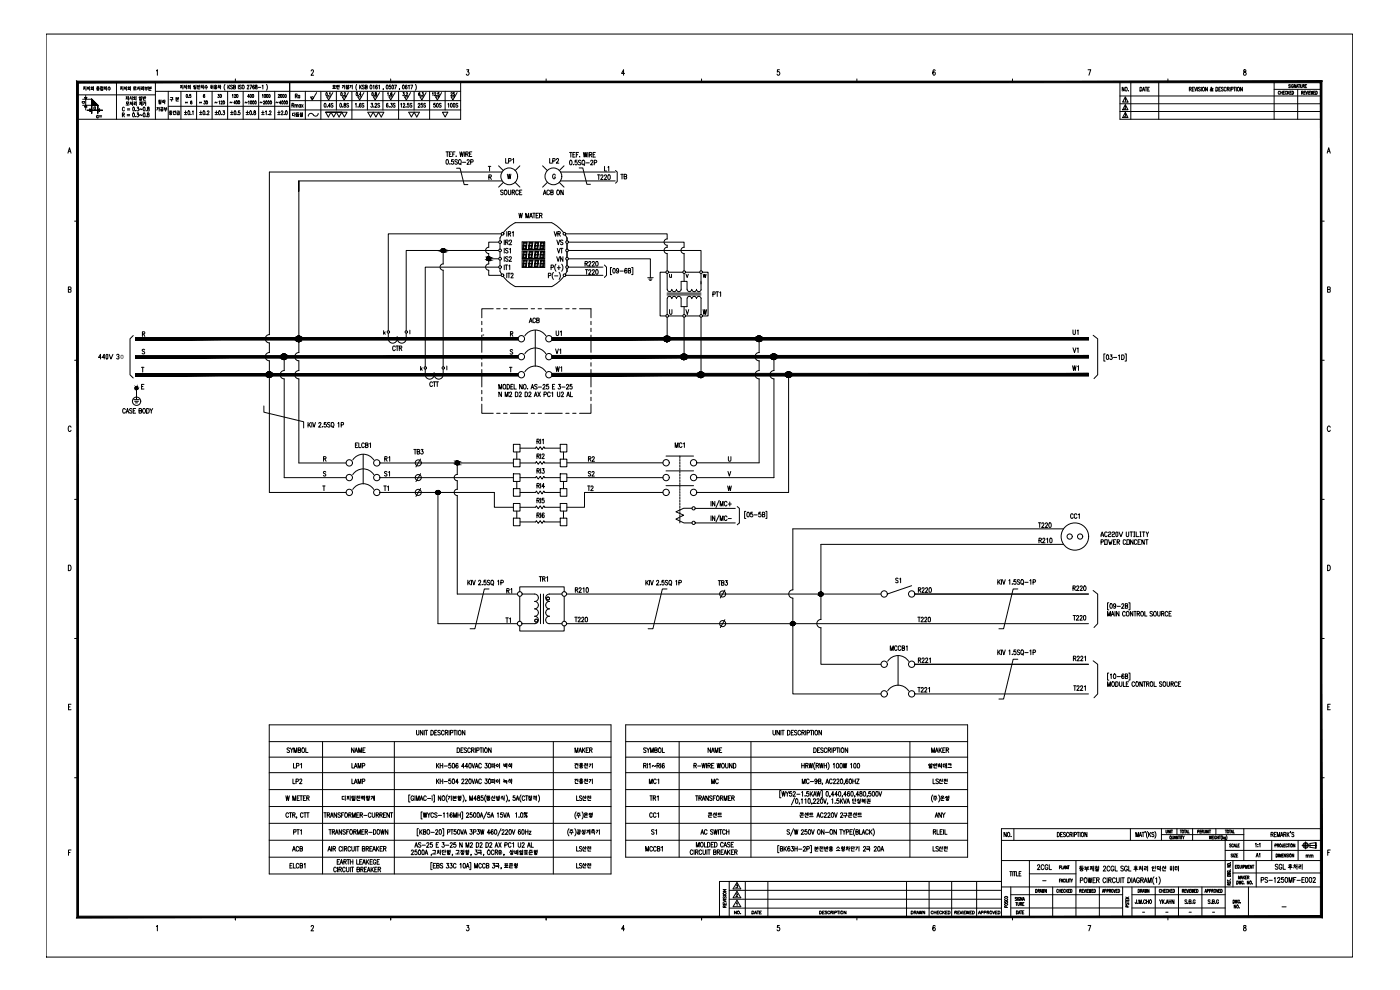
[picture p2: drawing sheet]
<svg xmlns="http://www.w3.org/2000/svg" width="420mm" height="297mm" viewBox="0 0 420 297" stroke-linecap="round" stroke-linejoin="round" font-family="sans-serif">
<defs><g id="words">
<g font-size="4.4">
<text x="46.2" y="32.5">절삭</text>
<text x="49.7" y="31.7">구 분</text>
<text x="86.4" y="36.3">다듬질</text>
<text x="163.7" y="50.1">LP2</text>
<text x="185.2" y="55">TB</text>
<text x="165.1" y="72">VR</text>
<text x="166.2" y="77.3">VT</text>
<text x="165.8" y="79.7">VN</text>
<text x="157.7" y="98.1">ACB</text>
<text x="169.3" y="102" transform="rotate(-90 169.3 102)">U1</text>
<text x="320.7" y="101.6">U1</text>
<text x="165.5" y="107.2">V1</text>
<text x="320.7" y="106.9">V1</text>
<text x="165.5" y="112.5">W1</text>
<text x="320.7" y="112.5">W1</text>
<text x="127.7" y="117.1">CTT</text>
<text x="123.1" y="137.6">TB3</text>
<text x="201.4" y="135.5">MC1</text>
<text x="114.3" y="139.7">R1</text>
<text x="114.3" y="143.9">S1</text>
<text x="175.3" y="139.7">R2</text>
<text x="175.3" y="143.9">S2</text>
<text x="117.5" y="148.5" transform="rotate(-90 117.5 148.5)">T1</text>
<text x="175" y="148.5">T2</text>
<text x="320" y="156.6">CC1</text>
<text x="310.4" y="164">R210</text>
<text x="151" y="179.2">R1</text>
<text x="267.4" y="176">S1</text>
<text x="150.6" y="188">T1</text>
<text x="171.1" y="231.8">건흥전기</text>
<text x="277.6" y="231.8">알앤씨테크</text>
<text x="171.1" y="236.4">건흥전기</text>
<text x="193.7" y="236.4">MC1</text>
<text x="212.4" y="236.4">MC</text>
<text x="278.7" y="236.4">LS산전</text>
<text x="101.6" y="241.3">디지털전력량계</text>
<text x="171.8" y="241.3">LS산전</text>
<text x="193.7" y="241.3">TR1</text>
<text x="193.7" y="246.6">CC1</text>
<text x="194.4" y="251.5">S1</text>
<text x="211.3" y="246.6">콘센트</text>
<text x="279.4" y="246.6">ANY</text>
<text x="86.4" y="256.5">ACB</text>
<text x="171.8" y="256.5">LS산전</text>
<text x="278.7" y="256.5">LS산전</text>
<text x="171.8" y="261.8">LS산전</text>
<text x="310.1" y="262.1">2CGL</text>
</g>
<g font-size="4">
<text x="134.1" y="30">25</text>
<text x="49.4" y="35.6">중간급</text>
<text x="63.1" y="32.5" transform="rotate(-90 63.1 32.5)">30</text>
<text x="90.7" y="30.7" transform="rotate(-90 90.7 30.7)">Ra</text>
<text x="183.4" y="52.6" transform="rotate(-90 183.4 52.6)">L1</text>
<text x="104.4" y="226.8">NAME</text>
<text x="211.3" y="226.8">NAME</text>
<text x="278.3" y="226.8">MAKER</text>
<text x="375.7" y="258.2">A1</text>
</g>
<g font-size="3.5">
<text x="64.2" y="30.3">30</text>
<text x="68.4" y="30.3">120</text>
<text x="73" y="30.3">400</text>
<text x="27.9" y="36.7">a=</text>
<text x="199.7" y="84.3">u</text>
<text x="204.6" y="84.3">v</text>
<text x="209.9" y="84.3">w</text>
<text x="390.9" y="258.6">mm</text>
</g>
<g font-size="3.1">
<text x="23.3" y="32.1">a</text>
<text x="54.3" y="32.1">~</text>
<text x="58.6" y="32.1">~</text>
<text x="63.1" y="32.1">~</text>
<text x="67.7" y="32.1">~</text>
<text x="72.3" y="32.1">~</text>
<text x="76.9" y="32.1">~</text>
<text x="81.5" y="32.1">~</text>
</g>
<g font-size="2.6">
<text x="311.9" y="265.6">-</text>
<text x="341.5" y="274.8">-</text>
<text x="348.5" y="274.8">-</text>
<text x="355.6" y="274.8">-</text>
<text x="362.7" y="274.8">-</text>
<text x="383.5" y="273.4">-</text>
</g>
<text font-size="1.9" x="36.1" y="107.7">Φ</text>
</g></defs>
<!-- layer: 0 -->
<g fill="none" stroke="#000" stroke-width=".3">
<path d="M13.8 10.2h392.2v277h-392.2zM80.8 51.6v48.8M89.7 57.4v-3.1v51.5M133.8 45.6h.8M134 47.9a.7 .7 0 0 1 .7 .6 .7 .7 0 0 1-.4 .8l-.4-.3zM134.2 45.6v1.4M134.9 46.2h.4M135 49.2h.1M135.5 45.6h-.6v1.4h.6M135.9 46.2h.4M136.1 47.9h-.6v.6a.41 .41 0 0 1 .6 0 .41 .41 0 0 1-.1 .6 .41 .41 0 0 1-.5-.1M136.6 45.6h-.7v1.4"/>
<path d="M136.9 46.8h.1M137 50.5h1.1l1.2 4.9h1.1M137.3 48.1l-.7-.2v.5l.6 .3 .1 .4-.3 .2-.5-.2M137.8 47.9h.1a.72 .72 0 0 1 .5 .7 .72 .72 0 0 1-.5 .7 .94 .94 0 0 1-.1-1.4zM138 45.6l.2 1.4 .3-1.4 .3 1.4 .3-1.4M138 49l.4 .4M138.8 48.7h1M139.3 45.6v1.4M139.8 46.2h.6v-.6h-.6v1.4M140.2 46.2l.3 .8M140.2 48.2l.1-.3 .5 .1v.4l-.6 .9h.7M140.9 46.2h.4"/>
<path d="M141.3 48.6h.6v-.7h-.6v1.4M141.6 45.6h-.7v1.4h.7M146.5 49.9h.8M146.7 53.1h.6l.1-.5-.7-.1v1.4M146.9 49.9v1.4M147.1 53.1l.4 .8M149.6 49.8l1.5 1.4M151 57.2l-.3-.2-.5 .2 .2 .4 .5 .2a.39 .39 0 0 1-.1 .6 .39 .39 0 0 1-.6-.2M151.1 54.7l-1.5 1.4M151.4 57.2l.2-.2a.66 .66 0 0 1 .6 .7 .66 .66 0 0 1-.7 .6l-.2-.4zM151.8 47.6v1.4h.6M152.3 52.3l.3 1.4 .2-1.4 .3 1.4 .2-1.4"/>
<path d="M152.6 57v1.2l.3 .2 .3-.2 .1-1.2M152.6 48.3l.8-.1v-.5l-.8-.1v1.4M153.7 57.7l.6-.1 .1-.4-.7-.2v1.4M153.9 47.9l.2-.3v1.4M154.1 57.7l.4 .7M154.6 54.7l1.4 1.4M155.6 57.3a.42 .42 0 0 0-.5-.3 .42 .42 0 0 0-.3 .5v.4a.42 .42 0 0 0 .2 .5 .42 .42 0 0 0 .6-.3M155.9 57.7h.5M156 49.8l-1.4 1.4M156.6 57h-.7v1.4h.7M163.1 58.4l.4-1.4 .4 1.4M163.2 58h.5"/>
<path d="M164.3 54.7l-1.5 1.4M164.9 57.3a.42 .42 0 0 0-.5-.3 .42 .42 0 0 0-.3 .5v.4a.42 .42 0 0 0 .3 .5 .42 .42 0 0 0 .5-.3M165.3 57.7l.6-.1v-.5l-.6-.1v1.4l.7-.1v-.5l-.2-.1M166.7 52.6a.41 .41 0 0 0-.5-.3 .41 .41 0 0 0-.4 .5v.3a.42 .42 0 0 0 .5 .6 .42 .42 0 0 0 .4-.6h-.3M167.3 57.1l.1-.1a.66 .66 0 0 1 .5 .7 .66 .66 0 0 1-.6 .6l-.2-.4zM167.8 54.7l1.5 1.4M169 57v1.4l-.7-1.4v1.4M170.9 45.7h.8M171.1 48.1a.68 .68 0 0 1 .7 .6 .68 .68 0 0 1-.4 .8l-.4-.3zM171.3 45.7v1.4M171.9 46.4h.5M172.1 49.3h.1"/>
<path d="M172.6 45.7h-.7v1.4h.7M173 46.4h.4M173.2 48.1h-.6v.6a.4 .4 0 0 1 .6 0 .4 .4 0 0 1-.1 .6 .4 .4 0 0 1-.6-.1M173.6 45.7h-.6v1.4M173.8 50.4h1.1l1.2 4.9h1.1M174 47h.1M174.4 48.3l-.3-.2h-.4v.5l.5 .3 .2 .4-.3 .2-.5-.2M174.9 48.1h.1a.68 .68 0 0 1 .5 .7 .68 .68 0 0 1-.6 .6l-.2-.4zM175.1 45.7l.2 1.4 .3-1.4 .3 1.4 .2-1.4M175.1 49.2l.4 .4M175.9 48.9h1M176.4 45.7v1.4"/>
<path d="M176.9 46.4l.6-.1 .1-.4-.7-.2v1.4M177.2 46.4l.4 .7M177.3 48.4v-.2a.35 .35 0 0 1 .5-.1 .35 .35 0 0 1 .1 .5l-.7 .9h.8M178 46.4h.4M178.3 48.8l.7-.1v-.5l-.7-.1v1.4M178.7 45.7h-.7v1.4h.7M133 75.2h-11.1v24.1M133 79.2a.95 .95 0 0 0-.9 .9 .95 .95 0 0 0 .9 1v29M146.7 77.7h2.9M146.7 79.2a.95 .95 0 0 0-1 .9 .95 .95 0 0 0 1 1v1.5h3.7M149.6 75.2h-16.6v4M149.6 72.7h-2.9v1.5a.93 .93 0 0 0-1 1 .93 .93 0 0 0 1 .9v3.1"/>
<path d="M150.1 71.4v.8M150.1 73.1v1.6M150.1 75.6v1.6M150.1 78.1v1.6M150.4 70.2h-33.9v29.1M150.6 70.5l-.5 .9M151.1 69.8l1.3-1.5 2.2-1.5h11l1.7 1.1 1.8 1.9M151.3 72v1.4M151.3 74.5v1.4M151.3 77v1.4M151.3 79.5v1.4M151.6 79.5h.7"/>
<path d="M151.8 72.7l.6-.1 .1-.4-.7-.2v1.4M152 79.5v1.4M152.1 69.5v1.4M152.1 72.7l.4 .7M152.5 74.7l-.3-.2-.5 .2 .1 .3 .7 .5-.3 .4-.5-.2M152.5 77.2l-.3-.2-.5 .2 .1 .3 .7 .5-.3 .4-.5-.2M152.6 70.2l.6-.1v-.5l-.6-.1v1.4M152.7 79.8l.3-.3v1.4M152.8 77.4l.3-.4 .4 .3-.7 1.1h.7M152.9 72.4l.2-.4 .4 .3-.7 1.1h.8M152.9 70.2l.4 .7M152.9 74.8l.3-.3v1.4"/>
<path d="M153.8 69.8l.2-.3v1.4M155.7 64l.3 1.4 .2-1.4 .3 1.4 .3-1.4M156.7 72.6h6.8v2.3h-6.8zM156.7 75.3h6.8v2.3h-6.8zM156.7 77.9h6.8v2.3h-6.8zM157 73.8l-.1 .8 .9-.1v.2M157 73.7h.1M157.1 73.7l.1 .1M157.1 78.2v.9M157.1 79.1l.1 .1M157.1 78.2l.1-.1-.1 1M157.2 73.8h.6l-.1 .9h-.6z"/>
<path d="M157.2 76.5h.1M157.2 76.5l-.1 .9h.6l.1-.8M157.2 79.2l-.2-.1-.1 .9 .9-.1v.2M157.2 78.1l1 .1-.4 1.9M157.2 72.7h.8M157.2 75.5h.8M157.2 76.5h.6M157.2 72.7l-.2 1M157.2 75.4l-.3 1.8 .2 .2M157.3 75.5l-.1 .8-.2 .1 .8-.1M157.3 72.7l-.2 1M157.3 72.7v.3h.6l.1-.3-.1 .9"/>
<path d="M157.3 75.5v.2h.6l.1-.2-.1 .8M157.3 78.1v.2h.6l.1-.2-.1 .9M157.8 77.4v-.2h-.7v.2M157.8 65.4v-1.4l.4 1.4 .5-1.4v1.4M157.8 73.6l.2 .1M157.8 73.6l-.7 .1M157.8 76.3l.2 .1M157.8 79l.3 .1M157.8 79l-.7 .1M157.9 73.7l.1 .1M157.9 79.1l-.7 .1M158 77.2l-.2 .2"/>
<path d="M158 76.4h.1M158 73.7h.1M158 76.4l-.2 .2M158 72.7l.2 .2M158 75.4l.2 .2-.2 1.7M158.1 79.1l-.3 .1-.1 .9h-.6l.1-.9M158.1 72.9l-.3 1.8M158.7 73.8l.1 .9M158.7 79.1l.2 .1-.1 .9-.2-.1zM158.7 73.7h.1M158.7 77.4h.7l.1-.2h-.7v.2M158.8 73.7l.2-1h.7l-.2 1.1"/>
<path d="M158.8 73.8v.9M158.8 74.5h.7l-.1 .2h-.7zM158.8 76.4h.9zM158.8 79.9h.7l-.1 .2h-.7zM158.9 72.7l.1 .3h.6l.1-.3M158.9 75.5l.1 .2h.6l.1-.2M158.9 65.4l.5-1.4 .4 1.4M159 72.7l-.3 1M159 75.4l-.4 1.8 .2 .2M159.1 64.9h.5M159.5 73.8v.9M159.5 76.6v.8"/>
<path d="M159.5 76.6l.2-1.1h-.7l-.2 1.9M159.7 73.7h-.9l.7 .1M159.7 76.4h.1M159.7 79.9l.1-.8-.3 .1v.9M159.7 78.1l-.1 .2h-.6v-.2l-.2 .1M159.7 73.7h.1M159.7 73.8h-.2M159.7 74.6l-.1 .1M159.7 77.2l-.1 .2M159.7 79.9l-.1 .2M159.8 73.8l-.1 .8M159.8 72.7l.1 .2"/>
<path d="M159.8 75.4l.1 .2-.2 1.7M159.8 78.1v1h-1l.7 .1 .2-1.1h-.7l-.1 .9-.2 .1 .1-.9M159.9 72.9l-.1 .8M159.9 64h.7M160.3 64v1.4M160.5 73.8v.9M160.5 79.1l.1 .1-.1 .9-.2-.2zM160.5 73.7h.1M160.6 73.7l.7 .1M160.6 78.2l-.1 .9 .2-.1v.2l.8-.1 .1-.8M160.6 73.8l-.1 .9M160.7 72.7h.8"/>
<path d="M160.7 75.5h.8M160.7 72.7l-.2 1M160.7 75.4l-.4 1.8 .2 .2M160.8 72.7v.3h.6v-.3l-.1 .9h-.6zM160.8 75.5v.2h.6v-.2l-.1 .8h-.6zM160.8 78.1v.2h.6v-.2l-.1 .9h-.6zM160.9 64.7h.4M161.3 76.5l-.8-.1 .2-.1-.2 1.1M161.3 76.3l.2 .1-.2 .1zM161.3 73.8l-.1 .9h-.7M161.3 76.6l-.1 .8h-.7M161.4 79.9l.1-.8-.2 .1-.1 .9h-.7"/>
<path d="M161.4 74.6l-.2 .1v-.2h-.6v.2M161.4 77.2h-.8v.2M161.4 79.9l-.2 .2v-.2h-.6v.2M161.5 78.1l-.9 .1M161.5 72.7l.2 .2M161.5 75.4l.2 .2M161.5 78.1l.2 .1M161.5 73.7l-.2-.1v.2M161.5 73.8h-.2M161.5 73.8l-.1 .8M161.6 64h-.7v1.4h.7M161.6 72.9l-.1 .8"/>
<path d="M161.6 75.6l-.2 1.7M161.9 64.7l.7-.2v-.4l-.7-.1v1.4M162.1 73.8l.1 .9 .1-.9M162.1 73.8h.2M162.1 76.4l.2-.1v.2zM162.1 79.1l.2 .1-.1 .9zM162.2 78.2l-.1 .9 .2-.1M162.3 78.2l.8 .1v-.2l-.1 .9h-.6M162.3 64.7l.4 .7M162.3 73.6l-.2 .1M162.3 79l.2-.9h.8l-.1 1-.9 .1M162.3 73.8h.7"/>
<path d="M162.4 73.6l-.1 .2M162.4 72.7l.1 .3h.6v-.3l-.1 .9h-.6M162.4 75.5l.1 .2h.6v-.2l-.1 .8M162.4 79l-.1 .2M162.4 76.3h.6M162.4 72.7l-.3 1M162.4 75.4l-.3 1.9 .2-.8h.7M163 73.8l-.1 .9h-.7M163 76.6l-.1 .8h-.7M163 76.3v.3M163.1 73.7l-.1 .1M163.1 73.7h.1"/>
<path d="M163.1 73.8h-.1M163.1 77.2h-.9v.2M163.2 72.7h-.7l-.2 .9M163.2 75.5h-.7l-.2 .8M163.2 72.7l.1 .2M163.2 75.4l-.1 1.9M163.2 73.8l-.1 .9-.9-.2v.2M163.3 72.9l-.1 .8M166.9 79.3a1.64 1.64 0 0 0 0 2.1M168.6 79.3a1.64 1.64 0 0 1 0 2.1M169.8 70.2h30.4v1.5M170.6 72.7h34.7v1.5"/>
<path d="M170.6 75.2h39.8v6.1M170.6 77.7h24.6v5.6M175.6 79.1h.6v-.6h-.6v1.4M175.9 79.1l.4 .8M176.7 78.8l.1-.3h.4l.1 .5-.7 .9h.8M177.7 78.8l.3-.3 .4 .2-.7 1.2h.8M178.9 78.5a.7 .7 0 0 1 .7 .6 .7 .7 0 0 1-.4 .8l-.4-.3zM181.4 79.5l.6 .7v2.4l-.6 .6M200.2 71.7a.95 .95 0 0 0-.9 .9 .95 .95 0 0 0 .9 1v.6a.95 .95 0 0 0-.9 .9 .95 .95 0 0 0 .9 1v5.2M205.3 76.1v5.2M205.3 74.2a.95 .95 0 0 0-.9 .9 .95 .95 0 0 0 .9 1M115.1 99.2v1.1"/>
<path d="M115.3 99.9l.3 .4M115.6 99.6l-.5 .5M123 99.1v1.1M149.6 80.2h-22v29.9M150.1 80.6v.8l.5 .9M151 83l1.4 1.4 2.2 1.6h11l1.7-1.1 1.9-1.9M152.1 82v1.4M152.3 82h.8M152.7 82v1.4M153.4 82.3v-.3l.6 .1v.4l-.7 .9h.7M162.2 80.1h.7l.1-.9 .2-.1-.1 .9-.9-.1v.2M164.6 82.7l.6-.1 .1-.5-.7-.1v1.4"/>
<path d="M166.1 81.7a1.64 1.64 0 0 0 0 2.1M166.4 82.8h1M167.8 81.7a1.64 1.64 0 0 1 0 2.1M169.8 82.6h11.2M170.2 80.6v.8l-.5 .9M170.6 80.2h10.4M175.7 80.9h.7M176.1 80.9v1.4M176.7 81.3l.1-.3h.4l.1 .4-.7 .9h.8M177.7 81.3l.3-.4 .4 .3-.7 1.1h.8M178.9 81a.7 .7 0 0 1 .7 .5 .7 .7 0 0 1-.4 .8l-.4-.2zM183.6 80.3h-.4v2.1h.4"/>
<path d="M184.1 80.6l.1-.1a.78 .78 0 0 1 .5 .7 .78 .78 0 0 1-.5 .7l-.3-.6zM185.7 81l-.2 .3a.39 .39 0 0 1-.6-.3 .39 .39 0 0 1 .6-.4l.1 1.1-.3 .2-.3-.2M186.1 81.3h1M188.1 80.7l-.2-.2a.82 .82 0 0 0-.1 1.4 .4 .4 0 0 0 .4-.5 .4 .4 0 0 0-.7-.1v.2M188.5 81.2l.7-.1v-.4l-.7-.2v1.4h.7l.1-.4-.3-.3M189.6 80.3h.3v2.1h-.3M194.4 83.3h1.6M194.7 83.7h1M195 84.1h.4M199.8 81.7h-1.7v13.1h1.7M200.2 88.5h10.2M200.2 87.9h10.2"/>
<path d="M200.2 82.1l.1 4.7a.68 .68 0 0 0 .6 .7 .68 .68 0 0 0 .7-.7 .7 .7 0 0 0 .7 .7 .7 .7 0 0 0 .7-.7 .7 .7 0 0 0 .7 .7 .7 .7 0 0 0 .7-.7v-2.3M200.2 89.6v4.8M200.2 95.2v6.5M200.3 89.6a.68 .68 0 0 1 .7-.7 .68 .68 0 0 1 .6 .7 .7 .7 0 0 1 .7-.7 .7 .7 0 0 1 .7 .7 .7 .7 0 0 1 .7-.7 .7 .7 0 0 1 .7 .7M200.6 81.7h4.3M200.6 94.8h4.3M200.9 92.9l.1 1.2 .2 .2 .4-.2 .1-1.2M204.4 84.4h1.8v2.4M204.4 89.6v2.4h1.8v-2.4M205.3 92v2.4M205.3 95.2v11.8M205.7 81.7h4.3"/>
<path d="M205.7 94.8h4.3M205.9 92.9l.4 1.4 .4-1.4M206.2 86.8l.2 .5 .5 .2M206.9 88.9l.5 .2 .2 .5a.72 .72 0 0 1 .7-.7 .72 .72 0 0 1 .7 .7 .7 .7 0 0 1 .7-.7 .7 .7 0 0 1 .7 .7M206.9 88.9l-.5 .2-.2 .5M210.4 84.5v2.3M210.4 89.6v4.8M210.4 95.2v17.3M210.4 86.8a.7 .7 0 0 1-.7 .7 .7 .7 0 0 1-.7-.7 .72 .72 0 0 1-.7 .7 .72 .72 0 0 1-.7-.7l-.2 .5-.5 .2M210.8 81.7h1.7v13.1h-1.7M211 92.9l.3 1.4 .2-1.4 .3 1.4 .3-1.4M213.9 88.3l.7-.1v-.5l-.7-.1v1.4"/>
<path d="M214.9 87.6h.7M215.3 87.6v1.4M216 87.8l.3-.2v1.4M30.3 107.2h-.7l.6-.9v1.4M31.4 107.2h-.7l.6-.9v1.4M32 106.3l.4 .3-.2 1.1-.4-.2v-.9zM32.8 106.3l.5 1.4 .6-1.4M35 106.6l.2-.3h.3l.2 .5-.4 .2M35.5 107l.2 .2-.2 .5-.5-.2M40 100.7l-1 1v10.8l1 .9M40.1 119.9h1.7M41 116.5v3.4"/>
<path d="M42.4 110.2h.8M42.5 116h.4M42.7 100.2l.7-.1v-.5l-.7-.1v1.4M42.8 110.2v1.4M43.1 100.2l.4 .7M43.2 115.3h-.7v1.4h.7M43.4 105l-.2-.2-.5 .2 .1 .3 .6 .4-.1 .4-.6-.1M80.8 102.9v2.9M80.8 108.3v39.5h23M80.9 105.8a1.25 1.25 0 0 0-1.3 1.2 1.25 1.25 0 0 0 1.3 1.3M80.9 100.4a1.25 1.25 0 0 0-1.3 1.2 1.25 1.25 0 0 0 1.3 1.3M85.3 107.1v4.1a1.25 1.25 0 0 0-1.2 1.2 1.25 1.25 0 0 0 1.2 1.3v29.6h18.5"/>
<path d="M89.7 108.3v2.9M89.7 113.7v25.2h14.1M89.7 105.8a1.25 1.25 0 0 0-1.2 1.2 1.25 1.25 0 0 0 1.2 1.3M89.7 111.2a1.25 1.25 0 0 0-1.2 1.2 1.25 1.25 0 0 0 1.2 1.3M116.5 100v1.6a1.33 1.33 0 0 0 1.4 1.4 1.33 1.33 0 0 0 1.3-1.4M118.6 104.2a.41 .41 0 0 0-.4-.4 .41 .41 0 0 0-.4 .5v.4a.42 .42 0 0 0 .3 .5 .42 .42 0 0 0 .5-.3M118.9 103.8h.7M119.2 101v.7M119.2 103.8v1.4M119.8 104.5l.7-.1v-.5l-.7-.1v1.4M120.2 104.5l.4 .7M121.9 100v1.6a1.33 1.33 0 0 1-1.3 1.4 1.33 1.33 0 0 1-1.4-1.4"/>
<path d="M126.2 110v1.1M126.4 110.7l.3 .4M126.7 110.3l-.5 .6M127.6 110.8v1.7M130.3 111.8v.7M133 110.8v1.7M134.1 109.8v1.2M144.9 100.5h.1M149.7 116.7v-1.4l.4 1.4 .5-1.4v1.4M150.5 117.6v1.4l-.8-1.4v1.4M151.2 115.4l.1-.1a.68 .68 0 0 1 .5 .8 .68 .68 0 0 1-.6 .6l-.3-.5zM151.6 119v-1.4l.4 1.4 .5-1.4v1.4"/>
<path d="M152.2 115.3a.7 .7 0 0 1 .8 .7 .7 .7 0 0 1-.8 .7zM152.9 118l.4-.4 .2 .4-.6 1h.7M152.9 110.2h.8M153.2 100.2l.6-.1 .1-.5-.7-.1v1.4M153.3 110.2v1.4M153.3 116h.4M153.5 100.2l.4 .7M153.9 105.1l-.3-.2-.5 .2 .8 .8-.3 .4-.5-.2M154 115.3h-.7v1.4h.7M154.3 115.3v1.4h.7M154.7 117.6a.7 .7 0 0 1 .7 .7 .7 .7 0 0 1-.7 .7zM155.8 118l.1-.3a.35 .35 0 0 1 .4 0 .35 .35 0 0 1 .1 .5l-.6 .8h.7"/>
<path d="M156.7 115.3v1.4l-.8-1.4v1.4M157.3 115.4l.1-.1a.68 .68 0 0 1 .6 .8 .68 .68 0 0 1-.7 .6l-.3-.5zM157.5 111.5a3.7 3.7 0 0 1 6.3 0M157.5 106.1a3.7 3.7 0 0 1 6.3 0M157.5 100.7a3.7 3.7 0 0 1 6.3 0M157.6 117.6a.7 .7 0 0 1 .8 .7 .7 .7 0 0 1-.8 .7zM158.4 116.6h.1M158.7 118l.5-.4 .2 .4-.7 1h.7M159.4 116.7l.4-1.4 .4 1.4M159.5 116.3h.6M160.3 119l.5-1.4 .4 1.4M160.5 118.5h.5"/>
<path d="M161.2 115.5l-.3-.2-.5 .2 .2 .4 .5 .2v.6l-.7-.1M161.4 117.6l.8 1.4M161.6 116.1h.9M162.2 117.6l-.8 1.4M163 115.7l.4-.4 .2 .5-.7 .9h.7M163.3 118.4l.6-.1v-.6l-.6-.1v1.4M164.6 115.3h-.5l-.1 .6a.42 .42 0 0 1 .6 .1 .42 .42 0 0 1-.1 .6 .42 .42 0 0 1-.6-.1M165.1 118a.42 .42 0 0 0-.5-.4 .42 .42 0 0 0-.3 .6v.3a.41 .41 0 0 0 .3 .5 .41 .41 0 0 0 .5-.3M165.6 117.9l.2-.3v1.4M165.8 116h.4M166.5 115.3h-.7v1.4h.7M167.3 117.6v1.2l.3 .2 .4-.2v-1.2"/>
<path d="M167.6 115.3h.6l-.3 .6a.41 .41 0 0 1 .3 .6 .41 .41 0 0 1-.7 0M168.5 118l.4-.4 .2 .4-.7 1h.7M168.6 116.1h1M170 115.7v-.2a.35 .35 0 0 1 .5-.1 .35 .35 0 0 1 .1 .5l-.6 .8h.7M170.1 119l.4-1.4 .4 1.4M170.3 118.5h.5M171.2 117.6v1.4h.7M171.6 115.3h-.5v.6a.41 .41 0 0 1 .5 0 .41 .41 0 0 1 0 .6 .41 .41 0 0 1-.6 0M227.8 101.7v4.1a1.25 1.25 0 0 0-1.2 1.2 1.25 1.25 0 0 0 1.2 1.3v2.9a1.25 1.25 0 0 0-1.2 1.2 1.25 1.25 0 0 0 1.2 1.3v25.2h-18.7M232.3 107v4.2a1.25 1.25 0 0 0-1.3 1.2 1.25 1.25 0 0 0 1.3 1.3v29.6h-23.2M236.7 112.4v35.4h-27.6M328.1 100.6l1.3 1.1v10.8l-1.1 1.1"/>
<path d="M331.7 106.2h-.4v2.1h.4M332.2 106.5h.1a.78 .78 0 0 1 .4 .7 .78 .78 0 0 1-.4 .7l-.3-.7zM333.2 106.5h.5l-.3 .5a.41 .41 0 0 1 .4 .6 .41 .41 0 0 1-.7 0M334.2 107.2h.9M335.7 106.7l.2-.2v1.4M336.6 106.5a.7 .7 0 0 1 .8 .7 .7 .7 0 0 1-.8 .7zM337.6 106.2h.4v2.1h-.4M37.6 122.9a.42 .42 0 0 0-.5-.3 .42 .42 0 0 0-.3 .5v.4a.41 .41 0 0 0 .3 .5 .41 .41 0 0 0 .5-.4M37.8 124l.5-1.4 .4 1.4M38 123.5h.5M39.6 122.8l-.2-.2-.5 .2 .1 .3 .5 .3v.5l-.6-.1M40 123.2h.4"/>
<path d="M40.4 120.4h1.2M40.7 120.9h.6M40.7 122.6h-.7v1.4h.7M41.7 123.2l.7-.1v-.4l-.7-.1v1.4l.7-.2v-.4l-.2-.2M43 122.7l.1-.1a.68 .68 0 0 1 .6 .7 .68 .68 0 0 1-.7 .6l-.2-.4zM44 122.6a.7 .7 0 0 1 .8 .7 .7 .7 0 0 1-.8 .7zM45 122.6l.4 .6v.8M45.8 122.6l-.4 .6M79.2 121.8v1.9l11.9 2.8v1.9M92.4 126.8v1.4M92.7 127.4l.5 .8M93.2 126.8l-.8 .9"/>
<path d="M93.6 126.8v1.4M93.8 126.8l.5 1.4 .4-1.4M95.7 127.1l.2-.3 .4 .2-.7 1.2h.8M96.8 128h.1M97.1 137.7l.6-.1 .1-.5-.7-.1v1.4M97.5 137.7l.4 .7M97.9 126.8h-.5l-.1 .6a.42 .42 0 0 1 .6-.1 .42 .42 0 0 1-.1 .7 .42 .42 0 0 1-.6-.1M99 126.9l-.2-.1-.5 .1 .6 .7a.38 .38 0 0 1-.1 .5 .38 .38 0 0 1-.5-.2M99.6 126.8h.1a.66 .66 0 0 1 .6 .7 .66 .66 0 0 1-.7 .6l-.2-.5zM99.9 127.9l.2 .4M101.4 127l.3-.2v1.4M102.4 127.5l.7-.1-.1-.6h-.6v1.4"/>
<path d="M105.9 138a3.7 3.7 0 0 1 6.3 0M106.7 133.5h.4M107.4 132.9h-.7v1.4h.7M107.7 132.9v1.4h.6M109.3 133.2a.42 .42 0 0 0-.5-.3 .42 .42 0 0 0-.3 .5v.3a.42 .42 0 0 0 .3 .6 .42 .42 0 0 0 .5-.3M109.7 133.5h.6v-.6h-.6v1.4l.6-.1 .2-.4-.3-.3M110.9 133.2l.3-.3v1.4M114 138.9h40.1M126.2 137.7l-1.4 2.4M137.2 138.9v3.5M154.1 133.3h2v2.3h-2zM154.1 137.8h2v2.3h-2z"/>
<path d="M155.1 135.6v2.2M156.1 138.9h4.6M156.1 134.5h4.6M161.1 132.4l.7-.1v-.4l-.7-.1v1.4M161.1 136.8h.7v-.6h-.7v1.4M161.5 132.4l.4 .8M161.5 136.8l.4 .8M162.2 131.8v1.4M162.2 136.2v1.4M162.7 136.5l.1-.3h.4l.1 .5-.7 .9h.8M162.8 132l.3-.2v1.4M163.5 138.9h4.6"/>
<path d="M163.5 134.5h4.6M168.1 133.3h2v2.3h-2zM168.1 137.8h2v2.3h-2zM169.1 135.6v2.2M170.1 138.9h28.9M199.9 136.8h8.2M204 136.8v.8M204 137.9v.5M204 138.7v.6M204 139.6v.6M218.6 137v1l.3 .4 .4-.2 .1-1.2M96.8 145.8h.8"/>
<path d="M97.2 145.8v1.4M97.8 141.7l-.3-.3-.4 .3v.3l.6 .3v.5h-.4l-.2-.2M105.9 146.8a3.7 3.7 0 0 1 6.3 0M105.9 142.4a3.7 3.7 0 0 1 6.3 0M114 147.8h34.4v4.4h5.7M114 143.3h40.1M126.2 142.1l-1.4 2.4M126.2 146.6l-1.4 2.3M131.4 147.8v39.3h23.9M137.3 142.3a.95 .95 0 0 0-1 1 .95 .95 0 0 0 1 .9l-.1 2.6M137.3 146.8a.95 .95 0 0 0-1 .9 .95 .95 0 0 0 1 1l-.1 29.5h18.1M154.1 142.2h2v2.3h-2z"/>
<path d="M154.1 146.6h2v2.3h-2zM154.1 151.1h2v2.2h-2zM154.1 155.5h2v2.2h-2zM155.1 144.5v2.1M155.1 153.3v2.2M156.1 147.8h4.6M156.1 143.3h4.6M156.1 152.2h4.6M156.1 156.6h4.6M161.1 141.3l.7-.1v-.5l-.7-.1v1.4M161.1 145.7l.7-.1v-.4l-.7-.2v1.4M161.1 150.2l.7-.1v-.6h-.7v1.4"/>
<path d="M161.1 154.6l.7-.1v-.5l-.7-.1v1.4M161.5 141.3l.4 .7M161.5 145.7l.4 .7M161.5 150.2l.4 .7M161.5 154.6l.4 .7M162.2 140.6v1.4M162.2 145v1.4M162.2 149.5v1.4M162.2 153.9v1.4M162.7 140.6h.6l-.3 .6a.41 .41 0 0 1 .3 .6 .41 .41 0 0 1-.7-.1M163.3 149.5h-.6v.6a.41 .41 0 0 1 .6 0 .41 .41 0 0 1-.1 .6 .41 .41 0 0 1-.6-.1M163.3 154.1l-.2-.2a.69 .69 0 0 0-.5 .7 .69 .69 0 0 0 .6 .7 .41 .41 0 0 0 .2-.6 .41 .41 0 0 0-.6-.2l-.1 .4"/>
<path d="M163.4 146h-.8l.5-1v1.4M163.5 147.8h4.6M163.5 143.3h4.6M163.5 152.2h4.6M163.5 156.6h4.6M168.1 142.2h2v2.3h-2zM168.1 146.6h2v2.3h-2zM168.1 151.1h2v2.2h-2zM168.1 155.5h2v2.2h-2zM169.1 144.5v2.1M169.1 153.3v2.2M170.1 143.3h28.9"/>
<path d="M199 147.8h-23.6v4.4h-5.3M199.9 141.3h8.2M199.9 145.7h8.2M204 140.5v.5M204 141.3v.6M204 142.2v.6M204 143.1v.6M204 143.9v.6M204 144.8v.6M204 145.7v.6M204 146.6v.6M204 147.5v.6"/>
<path d="M204 148.4v.5M204 149.2v.6M204 150.1v.6M204 151v.5M204 151.8v.6M204 152.7v.6M204 153.6v.5M204 154.4v.6M204 155.3v.6M204 156.2v.7M207.7 152.5h-2.5l-2.4 1.1 2.4 1-2.4 1.2 2.5 1.1h2.4M208.6 152.5h12.1"/>
<path d="M208.7 156.9h12M213.4 150.4v1.4M213.4 154.8v1.4M214.5 150.4v1.4l-.7-1.4v1.4M214.5 154.8v1.4l-.7-1.4v1.4M215.8 150.1l-.9 2.2M215.8 154.5l-.9 2.1M216.1 151.8v-1.4l.5 1.4 .4-1.4v1.4M216.1 156.2v-1.4l.5 1.4 .4-1.4v1.4M218.2 150.8a.41 .41 0 0 0-.5-.4 .41 .41 0 0 0-.3 .5v.4a.42 .42 0 0 0 .3 .5 .42 .42 0 0 0 .5-.3M218.2 155.1a.42 .42 0 0 0-.5-.3 .42 .42 0 0 0-.3 .5v.4a.41 .41 0 0 0 .3 .5 .41 .41 0 0 0 .5-.4M218.4 145.8l.3 1.4 .2-1.4 .3 1.4 .3-1.4"/>
<path d="M218.5 141.4l.4 1.4 .4-1.4M218.6 151.2h.9M218.6 155.6h.9M219 150.6v1.2M221.3 152l.6 .5v4.4l-.6 .6M223.8 153.4h-.3v2.1h.3M224.3 153.8a.67 .67 0 0 1 .7 .5 .67 .67 0 0 1-.4 .8l-.4-.3zM225.8 153.7h-.5v.6a.41 .41 0 0 1 .6 .1 .41 .41 0 0 1-.1 .6 .41 .41 0 0 1-.6-.2M226.3 154.5h1M228.3 153.7h-.5l-.1 .6a.42 .42 0 0 1 .6 0 .42 .42 0 0 1 0 .6 .42 .42 0 0 1-.6-.1M228.8 154.4l.6-.1 .1-.5-.7-.1v1.4l.6-.1 .1-.4-.2-.2M229.8 153.4h.4v2.1h-.4"/>
<path d="M311.6 156.9h.8M312 156.9v1.4M312.7 157.2l.4-.3 .2 .4-.7 1h.8M313.7 157.2l.4-.3 .3 .4-.7 1h.7M314.9 156.9a.67 .67 0 0 1 .7 .6 .67 .67 0 0 1-.4 .8l-.3-.1-.2-.5zM319.2 158.7h-81.3v18.3M332.3 159.8l-.2-.2-.6 .2v1l.3 .2 .5-.2M332.7 159.8l.2-.2 .5 .2-.2 .5h-.3l-.2 .2v.5h.7M333.8 159.8l.2-.2 .5 .2-.2 .5h-.3l-.2 .2v.5h.7M334.9 159.8l.2-.2 .4 .2v1l-.2 .2-.4-.2zM335.8 159.6l.6 1.4 .6-1.4M338 159.6l.2 1.4h.4l.1-.2v-1.2"/>
<path d="M339.1 159.6h.8M339.5 159.6v1.4M340.2 159.6h.4M340.4 159.6v1.4M341 159.6v1.4h.7M342.1 159.6h.4M342.3 159.6v1.4M342.8 159.6h.8M343.2 159.6v1.4M344 159.6l.3 .7v.7M344.7 159.6l-.4 .7M140.4 174.1v1.4"/>
<path d="M140.7 174.7l.5 .8M141.2 174.1l-.8 .9M141.5 174.1v1.4M141.8 174.1l.4 1.4 .4-1.4M143.6 174.4l.4-.3 .3 .4-.7 1h.7M144.8 175.4h.1M145.8 174.1h-.5l-.1 .6a.4 .4 0 0 1 .6 0 .4 .4 0 0 1 0 .6 .4 .4 0 0 1-.6-.1M146.8 176.7h-1.4l-2.9 12h-1.4M147 174.3l-.3-.2-.4 .1v.4l.6 .3 .1 .4-.3 .2-.5-.2M147.5 174.2l.1-.1a.68 .68 0 0 1 .6 .7 .68 .68 0 0 1-.7 .6l-.2-.4zM147.8 175.2l.3 .5M149.4 174.4l.2-.3v1.4"/>
<path d="M150.3 174.9l.7-.2v-.4l-.7-.2v1.4M156 177.6v-1.5h13.3v1.5M156 179v7.5M156.7 178.2h3.7M160.5 178.2a1.12 1.12 0 0 1 1.1 1.2 1.12 1.12 0 0 1-1.1 1.1M161.8 173h.8M162.2 173v1.4M162.2 178.2v8.9M162.8 173.7l.7-.1v-.5l-.7-.1v1.4M163.1 178.2v8.9M163.2 173.7l.4 .7M164.1 173.3l.2-.3v1.4"/>
<path d="M164.9 178.2h3.7M164.9 178.2a1.12 1.12 0 0 0-1.1 1.2 1.12 1.12 0 0 0 1.1 1.1M169.3 179v7.4M170 178.2h94.4M172.7 177l.6-.1v-.4l-.6-.2v1.4M173 177l.4 .7M173.8 176.7l.1-.3a.37 .37 0 0 1 .5 .1 .37 .37 0 0 1-.1 .6l-.6 .6h.8M174.9 176.6l.3-.3v1.4M176 176.4l.2-.1a.78 .78 0 0 1 .4 .7 .78 .78 0 0 1-.4 .7l-.3-.2zM193.8 174.1v1.4M194.1 174.7l.5 .8M194.6 174.1l-.8 1"/>
<path d="M194.9 174.1v1.4M195.2 174.1l.5 1.4 .4-1.4M197 174.5l.3-.4 .4 .3-.7 1.1h.8M198.2 175.4h.1M199.2 174.1h-.5v.6a.4 .4 0 0 1 .5 0 .4 .4 0 0 1 0 .6 .4 .4 0 0 1-.6-.1M200.2 176.7h-1.4l-2.9 12h-1.4M200.4 174.3l-.6-.1-.1 .4 .6 .4 .1 .3-.3 .2-.4-.2M200.9 174.2l.2-.1a.72 .72 0 0 1 .5 .7 .72 .72 0 0 1-.5 .7 .94 .94 0 0 1-.2-1.3zM201.2 175.2l.3 .5M202.8 174.4l.3-.3v1.4M203.7 174.9l.8-.2v-.4l-.8-.2v1.4M215.5 174.2h.8"/>
<path d="M215.9 174.2v1.4M216.5 174.9l.7-.1v-.5l-.7-.1v1.4l.7-.1-.2-.6M217.5 177.1l-1.3 2.3M217.7 174.2h.6l-.3 .5a.41 .41 0 0 1 .3 .6 .41 .41 0 0 1-.7 0M237.9 179.5v28.7h26.5M238 177a1.25 1.25 0 0 0-1.3 1.2 1.25 1.25 0 0 0 1.3 1.3M273.6 175.7l-7.3 2.5M274.5 178.2h52.2M275.6 177l.7-.1v-.4l-.7-.2v1.4M276 177l.3 .7M276.7 176.7l.2-.4 .4 .2v.4l-.6 .8h.7M277.8 176.7l.2-.4 .4 .3-.7 1.1h.8"/>
<path d="M279 176.4l.1-.1a.78 .78 0 0 1 .5 .7 .78 .78 0 0 1-.5 .7l-.3-.2zM299.5 173.9v1.4M299.7 174.6l.5 .7M300.2 173.9l-.7 1M300.6 173.9v1.4M300.8 173.9l.5 1.4 .4-1.4M302.8 174.2l.3-.3v1.4M303.8 175.2h.1M304.9 173.9h-.6v.7a.4 .4 0 0 1 .6 0 .4 .4 0 0 1-.1 .5 .4 .4 0 0 1-.6 0M305.5 176.7h-1.4l-2.9 12h-1.4M306.1 174.1l-.3-.2-.4 .1v.5l.5 .2 .2 .4-.3 .2-.5-.2M306.6 174l.1-.1a.68 .68 0 0 1 .5 .8 .68 .68 0 0 1-.6 .6l-.2-.5z"/>
<path d="M306.8 175.1l.4 .4M307.6 174.7h1M309.1 174.2l.3-.3v1.4M310 174.7l.7-.1v-.6l-.7-.1v1.4M319.2 163.3h-72.8v22.6M322 176.5l.7-.1v-.5l-.7-.1v1.4M322.4 176.5l.3 .7M323.1 176.1l.2-.3 .4 .1v.4l-.6 .9h.7M324.2 176.1l.2-.3 .4 .1v.4l-.7 .9h.8M325.4 175.9a.68 .68 0 0 1 .6 .5 .68 .68 0 0 1-.4 .8l-.4-.3zM328.1 177.2l1.3 1v8.9l-1.1 1.2M330.4 161l.4-1.4 .4 1.4"/>
<path d="M330.4 162.6h.6l.2-.2-.2-.5h-.6v1.4M330.4 160.5h.8M331.5 161.9h.8v1.4h-.8zM332.7 161.9l.3 1.4 .2-.7 .2 .7 .4-1.4M334.2 162.6h.3M334.9 161.9h-.7v1.4h.7M335.3 162.6h.5l.2-.4-.7-.3v1.4M335.5 162.6l.5 .7M337.8 162.2l-.2-.3-.5 .3 .2 1.1h.3l.2-.2M338.2 161.9h.7v1.4h-.7zM340 161.9v1.4l-.7-1.4v1.4M340.2 161h.4"/>
<path d="M341.2 162.2l-.2-.3-.6 .3 .2 1.1h.4l.2-.2M341.5 162.6h.4M342.1 161h.4M342.3 161.9h-.8v1.4h.8M343.4 161.9v1.4l-.7-1.4v1.4M343.8 161.9h.7M344.2 161.9v1.4M156 187.8v1.5h13.3v-1.5M156.6 187.1h3.8M160.5 184.9a1.12 1.12 0 0 1 1.1 1.1 1.12 1.12 0 0 1-1.2 1.1M160.5 180.4a1.12 1.12 0 0 1 1.1 1.2 1.12 1.12 0 0 1-1.1 1.1 1.12 1.12 0 0 1 1.1 1.1 1.12 1.12 0 0 1-1.1 1.1M164.9 187.1h3.7"/>
<path d="M164.9 184.9a1.12 1.12 0 0 0-1.1 1.1 1.12 1.12 0 0 0 1.1 1.1M164.9 180.4a1.12 1.12 0 0 0-1.1 1.2 1.12 1.12 0 0 0 1.1 1.1 1.12 1.12 0 0 0-1.1 1.1 1.12 1.12 0 0 0 1.1 1.1M170 187.1h156.7M172.5 185.2h.8M172.9 185.2v1.4M173.5 185.5l.1-.2a.37 .37 0 0 1 .6 .1 .37 .37 0 0 1-.2 .5l-.5 .7h.7M174.6 185.5l.2-.3 .4 .2-.7 1.2h.8M175.8 185.3l.1-.1a.78 .78 0 0 1 .5 .7 .78 .78 0 0 1-.5 .7l-.3-.6zM217.5 185.9l-1.3 2.4M246.4 185.9a1.25 1.25 0 0 0-1.3 1.2 1.25 1.25 0 0 0 1.3 1.3v10.9h18M266.4 198.4a3.7 3.7 0 0 1 6.3 0M267.2 195.2v-1.4l.5 1.4 .4-1.4v1.4"/>
<path d="M269.2 194.1a.41 .41 0 0 0-.5-.3 .41 .41 0 0 0-.3 .5v.3a.42 .42 0 0 0 .3 .6 .42 .42 0 0 0 .5-.4M270.4 194.1a.41 .41 0 0 0-.5-.3 .41 .41 0 0 0-.3 .5v.3a.42 .42 0 0 0 .3 .6 .42 .42 0 0 0 .5-.4M270.7 194.5l.7-.1v-.6h-.7v1.4l.7-.2v-.4l-.2-.1M272 194l.2-.2v1.4M274.5 199.3h52.2M275.4 185.2h.8M275.6 198.1l.7-.1v-.5l-.7-.1v1.4M275.8 185.2v1.4M276 198.1l.3 .7M276.5 185.5v-.2a.35 .35 0 0 1 .5 0 .35 .35 0 0 1 .1 .4l-.7 .9h.7M276.7 197.8l.2-.4 .4 .1v.5l-.6 .8h.7M277.5 185.5l.1-.2a.35 .35 0 0 1 .4 0 .35 .35 0 0 1 .1 .4l-.6 .9h.7"/>
<path d="M277.8 197.8l.4-.4 .2 .4-.7 1h.8M278.7 185.3l.1-.1a.78 .78 0 0 1 .5 .7 .78 .78 0 0 1-.5 .7l-.3-.6zM279 197.7l.2-.3v1.4M299.5 195v1.4M299.7 195.6l.5 .8M300.2 195l-.7 .9M300.6 195v1.4M300.8 195l.5 1.4 .4-1.4M302.8 195.3l.3-.3v1.4M303.8 196.3h.1M304.9 195h-.6v.6a.4 .4 0 0 1 .6 0 .4 .4 0 0 1-.1 .6 .4 .4 0 0 1-.6-.1M305.5 197.8h-1.4l-2.9 11.9h-1.4"/>
<path d="M306.1 195.2l-.3-.2-.5 .2 .1 .4 .5 .2a.39 .39 0 0 1 0 .6 .39 .39 0 0 1-.6-.2M306.6 195.1l.1-.1a.75 .75 0 0 1 .5 .7 .75 .75 0 0 1-.5 .7 .94 .94 0 0 1-.1-1.3zM306.8 196.1l.4 .5M307.6 195.8h1M309.1 195.3l.3-.3v1.4M310 195.8l.7-.2v-.5l-.7-.1v1.4M322.1 184.7h.7M322.1 197.5h.7l.1-.5-.8-.1v1.4M322.4 184.7v1.4M322.5 197.5l.4 .8M323.1 185l.1-.3h.3l.2 .4-.7 1h.8M323.3 197.2v-.2a.33 .33 0 0 1 .5-.1 .33 .33 0 0 1 .1 .5l-.7 .9h.8"/>
<path d="M324.1 185l.1-.3h.4l.2 .4-.7 1h.7M324.3 197.2l.1-.2a.33 .33 0 0 1 .5-.1 .33 .33 0 0 1 0 .5l-.6 .9h.7M325.3 184.7h.1a.78 .78 0 0 1 .5 .7 .78 .78 0 0 1-.5 .7l-.3-.6zM325.5 197.2l.3-.3v1.4M328.1 198.3l1.3 1v8.9l-1.1 1.2M332.4 184.8v-1.4l.4 1.4 .4-1.4v1.4M332.8 180.9h-.4v2.1h.4M333.2 181.2a.67 .67 0 0 1 .8 .5 .67 .67 0 0 1-.5 .8h-.3l-.1-.6zM333.5 184.8l.4-1.4 .5 1.4M333.7 184.4h.5M334.6 183.4v1.4M334.8 181.6l-.1 .3a.39 .39 0 0 1-.6-.3 .39 .39 0 0 1 .6-.4l.1 1.1-.3 .2-.3-.2"/>
<path d="M335.3 181.9h.9M335.8 183.4v1.4l-.7-1.4v1.4M336.7 181.5l.4-.4 .2 .4-.7 1h.7M337.7 183.8a.42 .42 0 0 0-.5-.3 .42 .42 0 0 0-.3 .5v.3a.42 .42 0 0 0 .3 .5 .42 .42 0 0 0 .5-.3M337.7 181.8l.7-.1v-.5l-.7-.1v1.4h.7v-.5l-.2-.2M338.1 183.7l.2-.3a.68 .68 0 0 1 .6 .8 .68 .68 0 0 1-.7 .6l-.2-.5zM338.7 180.9h.4v2.1h-.4M340 183.4v1.4l-.8-1.4v1.4M340.3 183.4h.7M340.6 183.4v1.4M341.3 184.1h.6v-.6l-.6-.1v1.4M341.6 184.1l.4 .7"/>
<path d="M342.6 183.4a.68 .68 0 0 1 .6 .8 .68 .68 0 0 1-.7 .6 .99 .99 0 0 1 .1-1.4zM343.6 183.4v1.4h.6M345.9 183.7l-.3-.3-.4 .1v.5l.6 .2 .1 .5-.3 .1-.5-.1M346.4 183.5l.1-.1a.68 .68 0 0 1 .6 .8 .68 .68 0 0 1-.7 .6l-.2-.5zM347.4 183.4l.1 1.3 .3 .1 .4-.3v-1.1M348.6 184.1h.6v-.6l-.6-.1v1.4M349 184.1l.3 .7M350.5 183.8a.42 .42 0 0 0-.6-.3 .42 .42 0 0 0-.2 .5v.3a.42 .42 0 0 0 .3 .5 .42 .42 0 0 0 .5-.3M350.8 184.1h.5M351.5 183.4h-.7v1.4h.7M80.8 217.5h102.6v44.7h-102.6zM125 219.1v1l.3 .4 .4-.2v-1.2"/>
<path d="M126.9 219.1v1.4l-.8-1.4v1.4M127.3 219.1v1.4M127.6 219.1h.7M128 219.1v1.4M129.3 219.1a.7 .7 0 0 1 .8 .7 .7 .7 0 0 1-.8 .7zM130.5 219.8h.4M131.1 219.1h-.6v1.4h.6M132.2 219.3l-.3-.2-.5 .2 .1 .4 .6 .3v.4l-.4 .1-.3-.2M133.3 219.5a.42 .42 0 0 0-.5-.4 .42 .42 0 0 0-.3 .6v.3a.42 .42 0 0 0 .3 .5 .42 .42 0 0 0 .5-.3M133.6 219.8l.8-.1v-.4l-.8-.2v1.4M134 219.8l.4 .7M134.8 219.1v1.4"/>
<path d="M135.2 219.9l.6-.1 .1-.5-.7-.2v1.4M136.2 219.1h.7M136.5 219.1v1.4M137.1 219.1v1.4M137.7 219.2a.69 .69 0 0 1 .8 .5 .69 .69 0 0 1-.4 .8 .74 .74 0 0 1-.6-.5 .74 .74 0 0 1 .2-.8zM139.5 219.1v1.4l-.7-1.4v1.4M187.8 217.5h102.6v39.7h-102.6zM232 219.1v1l.3 .4 .4-.2v-1.2M233.9 219.1v1.4l-.7-1.4v1.4M234.3 219.1v1.4M234.6 219.1h.8M235 219.1v1.4"/>
<path d="M236.3 219.1a.7 .7 0 0 1 .8 .7 .7 .7 0 0 1-.8 .7zM237.5 219.8h.4M238.2 219.1h-.7v1.4h.7M239.2 219.3l-.3-.2-.5 .2 .1 .4 .5 .2a.38 .38 0 0 1 0 .6 .38 .38 0 0 1-.6-.2M240.3 219.5a.42 .42 0 0 0-.5-.4 .42 .42 0 0 0-.3 .6v.3a.42 .42 0 0 0 .3 .5 .42 .42 0 0 0 .5-.3M240.7 219.8l.6-.1v-.4l-.6-.2v1.4M241 219.8l.4 .7M241.8 219.1v1.4M242.2 219.9l.7-.1v-.5l-.7-.2v1.4M243.1 219.1h.8M243.5 219.1v1.4M244.2 219.1v1.4"/>
<path d="M244.8 219.2a.69 .69 0 0 1 .7 .5 .69 .69 0 0 1-.4 .8 .74 .74 0 0 1-.6-.5 .74 .74 0 0 1 .3-.8zM246.5 219.1v1.4l-.7-1.4v1.4M266.4 207.3a3.7 3.7 0 0 1 6.3 0M274.5 208.2h52.2M275.4 206.3h.8M275.8 206.3v1.4M276.5 206.6v-.2a.35 .35 0 0 1 .5-.1 .35 .35 0 0 1 .1 .5l-.7 .9h.7M277.5 206.6l.1-.2a.35 .35 0 0 1 .4-.1 .35 .35 0 0 1 .1 .5l-.6 .9h.7M278.7 206.6l.3-.3v1.4M322.2 205.8h.7M322.6 205.8v1.4M323.2 206.1l.3-.3 .4 .2-.7 1.2h.7"/>
<path d="M324.3 206.1l.2-.3 .4 .2-.7 1.2h.8M325.4 206l.3-.2v1.4M332.4 206v-1.4l.4 1.4 .4-1.4v1.4M332.8 201.9h-.4v2.2h.4M333.2 202.5l.3-.3v1.4M333.7 204.7l.2-.1a.66 .66 0 0 1 .6 .7 .66 .66 0 0 1-.7 .6l-.2-.5zM334.3 202.3a.68 .68 0 0 1 .7 .5 .68 .68 0 0 1-.4 .8h-.3l-.2-.6zM334.8 204.6a.7 .7 0 0 1 .8 .7 .7 .7 0 0 1-.8 .7zM335.3 203h.9M335.9 204.6v.9l.4 .5 .4-.2v-1.2M337.1 204.6v1.4h.7M337.3 202.4l-.1-.1a.68 .68 0 0 0-.7 .5 .68 .68 0 0 0 .5 .8 .38 .38 0 0 0 .3-.5 .38 .38 0 0 0-.6-.1v.1"/>
<path d="M337.7 202.9l.7-.1v-.5l-.7-.1v1.4h.7v-.5l-.2-.2M338 205.2h.4M338.7 201.9h.4v2.2h-.4M338.7 204.6h-.7v1.4h.7M340.5 204.9a.42 .42 0 0 0-.5-.3 .42 .42 0 0 0-.3 .5v.3a.42 .42 0 0 0 .3 .6 .42 .42 0 0 0 .5-.4M340.9 204.7l.3-.1a.66 .66 0 0 1 .5 .7 .66 .66 0 0 1-.6 .6l-.2-.5zM342.8 204.6v1.4l-.7-1.4v1.4M343.1 204.6h.7M343.4 204.6v1.4M344.1 205.2h.6l.1-.5-.7-.1v1.4M344.5 205.2l.3 .8M345.3 204.7l.2-.1a.66 .66 0 0 1 .5 .7 .66 .66 0 0 1-.6 .6l-.2-.5z"/>
<path d="M346.4 204.6v1.4h.6M348.7 204.7l-.3-.1-.4 .1 .1 .4 .5 .2a.39 .39 0 0 1-.1 .6 .39 .39 0 0 1-.5-.1M349.1 204.7l.2-.1a.66 .66 0 0 1 .6 .7 .66 .66 0 0 1-.7 .6l-.2-.5zM350.3 204.6v1.2l.2 .2 .4-.2 .1-1.2M351.4 205.2h.7v-.6h-.7v1.4M351.8 205.2l.4 .8M353.3 204.9a.42 .42 0 0 0-.5-.3 .42 .42 0 0 0-.3 .5v.3a.42 .42 0 0 0 .3 .6 .42 .42 0 0 0 .5-.4M353.6 205.2h.5M354.4 204.6h-.8v1.4h.8M80.8 222.5h102.6M80.8 227.2h102.6M80.8 231.8h102.6"/>
<path d="M80.8 236.9h102.6M85.8 238.8l.2 1.4 .3-1.4 .3 1.4 .3-1.4M86.9 224.6l-.3-.2-.5 .2 .8 .8-.1 .3-.7-.1M87.1 224.4l.4 .7v.7M87.9 233.7v1.4h.6M88 224.4l-.5 .7M88.1 229v1.4h.6M88.2 225.8v-1.4l.4 1.4 .5-1.4v1.4M88.8 234.5l.7-.2v-.5l-.7-.1v1.4M89 229.8l.7-.1-.1-.6-.6-.1v1.4M89.2 239.5h.4M89.5 225.1l.7-.2v-.4l-.7-.1v1.4l.7-.1v-.5l-.2-.1"/>
<path d="M89.9 238.8h-.7v1.4h.7M89.9 234l.5-.3 .2 .4-.7 1h.7M90 238.8h.7M90.2 229.3l.3-.3v1.4M90.4 238.8v1.4M90.7 224.6l.2-.2a.68 .68 0 0 1 .6 .7 .68 .68 0 0 1-.7 .6l-.2-.4zM91 239.5h.5M91.7 238.8h-.7v1.4h.7M91.8 224.4v1.4h.6M92.1 239.5l.6-.1v-.5l-.6-.1v1.4M92.4 239.5l.4 .7M96.8 222.5v39.7"/>
<path d="M105.6 229v1.4h.6M105.6 233.7v1.4h.6M106.3 230.4l.5-1.4 .4 1.4M106.3 235.1l.5-1.4 .4 1.4M106.5 230h.5M106.5 234.7h.5M107.5 230.4v-1.4l.4 1.4 .4-1.4v1.4M107.5 235.1v-1.4l.4 1.4 .4-1.4v1.4M108.7 229.8l.7-.1v-.6l-.7-.1v1.4M108.7 234.5l.7-.2v-.5l-.7-.1v1.4M118.3 222.5v39.7M123 238.5h-.3v2.1h.3"/>
<path d="M124.1 239.1a.42 .42 0 0 0-.5-.3 .42 .42 0 0 0-.3 .5v.4a.41 .41 0 0 0 .4 .5 .41 .41 0 0 0 .4-.5h-.2M124.5 238.8v1.4M126.2 239.7h.6M127.9 239.1a.4 .4 0 0 0-.5-.3 .4 .4 0 0 0-.2 .5v.4a.39 .39 0 0 0 .2 .5 .39 .39 0 0 0 .5-.4M128.3 239.6h1M129.7 238.9h.1M129.7 239.3v.9M130 238.5h.4v2.1h-.4M131 229v1.4M131 233.7v1.4M131.3 229.7l.5 .7M131.3 234.3l.5 .8"/>
<path d="M131.8 229l-.8 1M131.8 233.7l-.8 1M132.1 229v1.4M132.1 233.7v1.4M132.1 229.7h.8M132.1 234.4h.8M132.3 238.8v1.4l-.7-1.4v1.4M132.7 239l.3-.2a.68 .68 0 0 1 .5 .7 .68 .68 0 0 1-.6 .6l-.2-.4zM132.9 229v1.4M132.9 233.7v1.4M133.3 229.8h1M133.3 234.5h1"/>
<path d="M134.3 238.5a1.64 1.64 0 0 0 0 2.1M134.5 238.9h.6l-.6 .9M135.3 229h-.6v.7a.41 .41 0 0 1 .6 0 .41 .41 0 0 1-.1 .6 .41 .41 0 0 1-.6-.1M135.3 233.7h-.6v.6a.41 .41 0 0 1 .6 .1 .41 .41 0 0 1-.1 .6 .41 .41 0 0 1-.6-.2M135.5 238.8v1.4M135.8 229.1l.2-.1a.79 .79 0 0 1 0 1.4l-.3-.2zM135.8 233.8l.2-.1a.78 .78 0 0 1 .4 .7 .78 .78 0 0 1-.4 .7l-.3-.3zM135.9 239.5h1.1M136 239.7v.5h.8M136 238.9v.4h.8v-.4M136 239.1h.8M136.4 239.3v.2"/>
<path d="M137.2 224.4a.7 .7 0 0 1 .8 .7 .7 .7 0 0 1-.8 .7zM137.4 239h.6M137.4 229.2v-.1a.67 .67 0 0 0-.7 .6 .67 .67 0 0 0 .4 .7 .38 .38 0 0 0 .4-.5 .38 .38 0 0 0-.7-.1v.2M137.5 239.2h.3v.3h-.3zM137.6 234.7h-.8l.5-1v1.4M137.6 238.9h.2M137.7 239.8l.3-.1 .3 .3-.6 .1zM138.1 239h.2M138.1 239.3h.2M138.3 225.1h.5M138.3 238.8v.8M138.6 234l.4-.3 .2 .4-.7 1h.8"/>
<path d="M138.9 238.5a1.64 1.64 0 0 1 0 2.1M139 224.4h-.7v1.4h.7M139.3 230h-.8l.6-1v1.4M139.7 234l.1-.2 .3-.1 .2 .4-.7 1h.8M140 224.6l-.2-.2-.5 .2 .1 .3 .5 .3v.5l-.6-.1M140.4 230h-.8l.6-1v1.4M140.8 229.1a.68 .68 0 0 1 .7 .5 .68 .68 0 0 1-.4 .8h-.3l-.1-.6zM140.8 233.8a.69 .69 0 0 1 .7 .4 .69 .69 0 0 1-.2 .8 .7 .7 0 0 1-.7-.4 .7 .7 0 0 1 .2-.8zM141.2 224.7a.42 .42 0 0 0-.6-.3 .42 .42 0 0 0-.2 .5v.4a.41 .41 0 0 0 .3 .5 .41 .41 0 0 0 .5-.4M141.5 225.1l.7-.2v-.4l-.7-.1v1.4M141.6 229l.5 1.4 .4-1.4M141.6 233.7l.5 1.4 .4-1.4"/>
<path d="M141.9 225.1l.4 .7M142.6 230.4l.4-1.4 .5 1.4M142.6 235.1l.4-1.4 .5 1.4M142.6 224.4v1.4M142.8 230h.5M142.8 234.7h.5M143 239.7h-.8l.5-.9v1.4M143.1 225.1h.6v-.6l-.6-.1v1.4M143.4 238.9v.3a.48 .48 0 0 1 .6 .4 .48 .48 0 0 1-.5 .6 .5 .5 0 0 1-.2-.7 .5 .5 0 0 1 .6-.3v-.3zM144 224.4h.8M144.4 224.4v1.4M144.5 229.4a.42 .42 0 0 0-.5-.4 .42 .42 0 0 0-.3 .6v.3a.42 .42 0 0 0 .3 .5 .42 .42 0 0 0 .5-.3"/>
<path d="M144.5 234a.42 .42 0 0 0-.5-.3 .42 .42 0 0 0-.3 .5v.4a.42 .42 0 0 0 .3 .5 .42 .42 0 0 0 .5-.3M145 238.8h-.6v.6a.41 .41 0 0 1 .6 0 .41 .41 0 0 1-.1 .6 .41 .41 0 0 1-.6-.1M145 224.4v1.4M145.6 224.5l.1-.1a.68 .68 0 0 1 .6 .7 .68 .68 0 0 1-.7 .6l-.2-.4zM145.6 229h.6l-.3 .6a.42 .42 0 0 1 .3 .6 .42 .42 0 0 1-.7 0M145.6 233.7h.6l-.3 .5a.42 .42 0 0 1 .3 .7 .42 .42 0 0 1-.7-.1M145.8 238.5a1.64 1.64 0 0 0 0 2.1M146 239.5h1.1M146.1 239h.9M146.2 239.8l.3-.1 .5 .3-.8 .1zM146.5 239.3v.2M146.7 229.1a.68 .68 0 0 1 .7 .5 .68 .68 0 0 1-.4 .8l-.4-.2z"/>
<path d="M146.7 233.8a.69 .69 0 0 1 .7 .4 .69 .69 0 0 1-.3 .8l-.2 .1-.3-.3zM147 238.9h-.9v.4h.9M147.4 224.4v1.4l-.8-1.4v1.4M147.5 239.5l.3-.6 .3 .6M147.5 229.2h.6M147.5 230.1h.6M147.5 233.9h.6M147.5 234.8h.6M147.6 239.7v.5h.8M147.6 229.2v.9M147.6 233.9v.9M148 229.2v.9"/>
<path d="M148 233.9v.9M148.4 229.7h.3M148.4 229v1.4M148.4 233.7v1.4M148.4 238.8v.8M148.4 234.3h.3M149 238.9v.6h.5v-.6M149 239.2h.5M149.1 229.4h.4v.6h-.4zM149.1 234h.4v.3l-.2 .5-.3-.5zM149.2 239.8l.3-.1 .3 .3-.6 .1zM149.8 238.8v.8"/>
<path d="M149.8 239.2h.2M149.9 229v1.4M149.9 233.7v1.4M150.4 239.5l.3-.6 .3 .6M150.6 239.7h.7v.5M151.1 234.5h1.1M151.2 229.2v.6h.6v-.6M151.2 229.5h.6M151.2 234.7h.9v.4M151.2 233.8v.4h.9M151.3 230h.8v.4M151.3 238.8v.8"/>
<path d="M151.7 234.2v.3M151.9 238.5a1.64 1.64 0 0 1 0 2.1M151.9 229.1v.7M151.9 229.4h.2M152.1 229v.9M152.6 229.8l.3-.7 .3 .7M152.6 234.5l.3-.7 .3 .7M152.8 230h.7v.4M152.8 234.7h.7v.4M153.4 229.4h.2M153.4 229.1v.7M153.4 233.8v.7"/>
<path d="M153.4 234.1h.2M153.6 229v.9M153.6 233.7v.8M154.5 238.8h-.5v.6a.42 .42 0 0 1 .6 0 .42 .42 0 0 1-.1 .6 .42 .42 0 0 1-.6-.1M155.1 239.7h.5M156.4 238.5a1.64 1.64 0 0 0 0 2.1M157.5 239.1a.42 .42 0 0 0-.5-.3 .42 .42 0 0 0-.3 .5v.4a.41 .41 0 0 0 .3 .5 .41 .41 0 0 0 .5-.4M157.7 238.8h.7M158.1 238.8v1.4M158.6 239.5l.3-.6 .3 .6M158.6 238.9h.6M158.9 239.8l.3-.1 .3 .3-.6 .1z"/>
<path d="M159.3 239.2h.2M159.5 238.8v.8M160 238.9h.6l-.5 .6M160.2 239.7h.7v.5M160.7 239h.3M160.7 239.3h.3M161 238.8v.8M161.6 238.5a1.8 1.8 0 0 1 0 2.1M166.1 222.5v39.7M172.6 225.8v-1.4l.4 1.4 .4-1.4v1.4M173.7 225.8l.4-1.4 .5 1.4M173.8 225.3h.6"/>
<path d="M174.8 224.4v1.4M175.1 225l.5 .8M175.6 224.4l-.8 .9M175.9 225.1h.4M176.6 224.4h-.7v1.4h.7M176.9 225.1l.8-.2v-.4l-.8-.1v1.4M177.3 225.1l.4 .7M187.8 222.5h102.6M187.8 227.2h102.6M187.8 231.8h102.6M187.8 236.9h102.6M193.2 229.7h.6v-.6l-.6-.1v1.4"/>
<path d="M193.5 229.7l.4 .7M193.9 224.6l-.3-.2-.4 .1v.4l.6 .3 .1 .4-.3 .2-.4-.2M194.1 224.4l.4 .7v.7M194.3 229v1.4M194.8 229.3l.3-.3v1.4M195 224.4l-.5 .7M195.2 225.8v-1.4l.5 1.4 .4-1.4v1.4M196.5 225.1l.6-.1 .1-.5-.7-.1v1.4l.6-.1 .2-.4-.3-.2M196.8 229.7l-.2 .3-.8-.3v.4M197.2 229.7h.6v-.6l-.6-.1v1.4M197.6 229.7l.3 .7M197.8 224.5l.1-.1a.68 .68 0 0 1 .5 .7 .68 .68 0 0 1-.6 .6l-.2-.4z"/>
<path d="M198.3 229v1.4M198.8 224.4v1.4h.6M199.3 229.2v-.1a.68 .68 0 0 0-.7 .6 .68 .68 0 0 0 .4 .7 .4 .4 0 0 0 .4-.4 .4 .4 0 0 0-.5-.3l-.2 .3M203.8 222.5v34.7M208.3 229.7h.6v-.6l-.6-.1v1.4M208.6 229.7l.4 .7M208.7 238.8h.8M209.1 238.8v1.4M209.4 229.8h.9M209.7 239.5l.8-.2v-.4l-.8-.1v1.4M210.1 239.5l.4 .7M210.6 229l.3 1.4 .3-1.4 .2 1.4 .3-1.4"/>
<path d="M210.9 239.7h.5M212 229v1.4M212.5 229.7h.6v-.6l-.6-.1v1.4M212.6 238.8v1.4l-.8-1.4v1.4M212.8 229.7l.4 .7M213.6 229.7h.4M213.7 239l-.3-.2-.4 .2v.3l.6 .3v.5l-.6-.1M214.1 239.5h.4M214.3 229h-.7v1.4h.7M214.7 238.8h-.6v1.4M215.1 239l.2-.2a.68 .68 0 0 1 .6 .7 .68 .68 0 0 1-.7 .6l-.2-.4zM215.2 229l.3 1.4 .3-1.4 .2 1.4 .3-1.4"/>
<path d="M216.2 239.5l.7-.1v-.5l-.7-.1v1.4M216.6 239.5l.3 .7M216.7 229.1l.2-.1a.68 .68 0 0 1 .5 .8 .68 .68 0 0 1-.7 .6l-.2-.5zM217.7 229v1.1l.4 .3 .4-.1v-1.3M218.6 239.5h.4M219.3 238.8h-.7v1.4h.7M219.6 239.5l.6-.1 .1-.5-.7-.1v1.4M219.7 229v1.4l-.8-1.4v1.4M220 239.5l.4 .7M220.1 229a.7 .7 0 0 1 .8 .7 .7 .7 0 0 1-.8 .7zM225.4 222.5v34.7M234.4 237.2h-.4v2.2h.4"/>
<path d="M234.6 237.5l.3 1.4 .2-1.4 .3 1.4 .3-1.4M235.9 237.5l.4 .6v.8M236.7 237.5l-.4 .6M237.6 237.5h-.6v.6a.42 .42 0 0 1 .6 0 .42 .42 0 0 1-.1 .6 .42 .42 0 0 1-.6-.1M238 237.8l.2-.3 .5 .3-.7 1.1h.7M238.4 239.4l-.9 2.1M238.9 239.7a.69 .69 0 0 1 .7 .5 .69 .69 0 0 1-.3 .8l-.3 .1-.2-.3zM239.1 238.3h1M240.5 239.9l.2-.2v1.4M240.6 237.8l.3-.3v1.4M240.6 229.7h.8M240.6 229v1.4"/>
<path d="M240.8 235.1v-1.4l.4 1.4 .4-1.4v1.4M241.4 229v1.4M241.6 238.8h.1M241.5 239.9l.3-.2v1.4M241.8 229.7h.6v-.6l-.6-.1v1.4M242.2 229.7l.3 .7M242.6 239.7h.2a.78 .78 0 0 1 .4 .7 .78 .78 0 0 1-.4 .7l-.3-.6zM242.7 237.5h-.6v.6a.4 .4 0 0 1 .6 0 .4 .4 0 0 1-.1 .6 .4 .4 0 0 1-.6-.1M242.8 234a.42 .42 0 0 0-.5-.3 .42 .42 0 0 0-.3 .5v.4a.42 .42 0 0 0 .3 .5 .42 .42 0 0 0 .5-.3M242.8 229l.3 1.4 .2-1.4 .3 1.4 .3-1.4M243.1 237.5v1.4M243.2 234.5h1"/>
<path d="M243.4 238.1l.5 .8M243.9 237.5l-.8 .9M244.1 238.9l.4-1.4 .5 1.4M244.2 224.4a.7 .7 0 0 1 .8 .7 .7 .7 0 0 1-.8 .7zM244.3 238.4h.5M244.5 228.8a1.64 1.64 0 0 0 0 2.1M244.9 229.7h.7v-.6l-.7-.1v1.4M245.1 237.5l.3 1.4 .2-1.4 .3 1.4 .3-1.4M245.2 234.2a.37 .37 0 0 1-.4 .4 .37 .37 0 0 1-.3-.5l.3-.4a.78 .78 0 0 1 .5 .7 .78 .78 0 0 1-.5 .7l-.2-.2M245.3 229.7l.4 .7M245.3 225.1h.5M245.6 234.4l.7-.1v-.5l-.7-.1v1.4l.7-.1v-.5l-.2-.1"/>
<path d="M245.9 229l.3 1.4 .3-1.4 .2 1.4 .3-1.4M246 224.4h-.7v1.4h.7M246.4 239.7a.7 .7 0 0 1 .7 .6 .7 .7 0 0 1-.5 .8l-.4-.3zM246.4 237.2h.4v2.2h-.4M246.9 235l-.2 .4M247 224.6l-.2-.2-.5 .2 .7 .8-.2 .4-.5-.2M247.2 239.7l.4 1.4 .4-1.4M247.3 229.7h.8M247.3 229v1.4M247.8 235.1l.5-1.4 .4 1.4M248 234.7h.5M248.1 237.5h.1a.78 .78 0 0 1 .4 .7 .78 .78 0 0 1-.4 .7l-.3-.6z"/>
<path d="M248.1 229v1.4M248.1 224.7a.42 .42 0 0 0-.5-.3 .42 .42 0 0 0-.3 .5v.4a.41 .41 0 0 0 .4 .5 .41 .41 0 0 0 .4-.4M248.4 228.8a1.64 1.64 0 0 1 0 2.1M248.5 225.1l.7-.1v-.5l-.7-.1v1.4M248.9 225.1l.4 .7M249.1 238.8l-.1 .4M249.6 239.9l.3-.2v1.4M249.7 224.4v1.4M249.7 234a.42 .42 0 0 0-.5-.3 .42 .42 0 0 0-.3 .5v.4a.42 .42 0 0 0 .3 .5 .42 .42 0 0 0 .5-.3M250.1 225.1h.6v-.6l-.6-.1v1.4M250.1 234l.4-.3 .2 .4-.7 1h.8M250.1 229.3l.2-.3v1.4"/>
<path d="M250.3 238.4h-.8l.5-.9v1.4M251 224.4h.8M251.1 234l.5-.3 .2 .4-.7 1h.8M251.1 229.1a.68 .68 0 0 1 .7 .6 .68 .68 0 0 1-.4 .7l-.4-.2zM251.4 238.4h-.8l.5-.9v1.4M251.4 224.4v1.4M251.7 239.7h-.5l-.1 .6a.43 .43 0 0 1 .6 0 .43 .43 0 0 1 0 .6 .43 .43 0 0 1-.6-.1M251.8 237.5h.1a.78 .78 0 0 1 .4 .7 .78 .78 0 0 1-.4 .7l-.3-.6zM252 224.4v1.4M252.2 229.1a.67 .67 0 0 1 .7 .6 .67 .67 0 0 1-.4 .7l-.4-.2zM252.2 239.7v1.4M252.3 233.8a.7 .7 0 0 1 .7 .5 .7 .7 0 0 1-.4 .8l-.4-.3z"/>
<path d="M252.6 224.5l.2-.1a.68 .68 0 0 1 .5 .7 .68 .68 0 0 1-.7 .6l-.2-.4zM252.8 238.8l-.1 .4M252.9 239.7l-.7 .9M253.1 229l.2 1.4 .3-1.4 .3 1.4 .2-1.4M253.1 239.7l.5 1.4 .4-1.4M253.4 235l-.1 .4M254 238.4h-.8l.5-.9v1.4M254.4 224.4v1.4l-.8-1.4v1.4M254.5 233.9l-.3-.2a.67 .67 0 0 0-.4 .7 .67 .67 0 0 0 .6 .6 .41 .41 0 0 0 .1-.5 .41 .41 0 0 0-.5-.2l-.2 .4M255 237.7l-.3-.2a.67 .67 0 0 0-.4 .7 .67 .67 0 0 0 .6 .6 .41 .41 0 0 0 .1-.5 .41 .41 0 0 0-.5-.2l-.2 .3M255 233.8a.7 .7 0 0 1 .7 .5 .7 .7 0 0 1-.4 .8l-.4-.3zM255.3 229.3l.3-.3v1.4"/>
<path d="M255.5 237.5a.7 .7 0 0 1 .7 .6 .7 .7 0 0 1-.4 .8l-.4-.3zM255.9 234.4h.8M255.9 233.7v1.4M256.4 229.1l.1-.1a.79 .79 0 0 1 0 1.4l-.3-.6zM256.4 239.8h-.6v.5h.6M256.6 238.8l-.2 .4M256.7 233.7v1.4M256.7 239.7v.8M257.1 233.7h.7l-.7 1.4h.7M257.4 229.1a.68 .68 0 0 1 .7 .6 .68 .68 0 0 1-.4 .7l-.4-.2zM257.8 238.4h-.9l.6-.9v1.4M258.1 237.5l-.1 .3a.67 .67 0 0 1 .6 1 .41 .41 0 0 1-.6-.1 .41 .41 0 0 1 .3-.6l.3-.1v-.5z"/>
<path d="M258.2 239.7v.8M258.8 239.7v.5h.8v-.5M258.8 240h.8M259.2 237.5a.7 .7 0 0 1 .7 .6 .7 .7 0 0 1-.4 .8l-.4-.3zM260.2 239.8h.6l-.1 .5M260.3 238.8l-.1 .4M261.1 239.7v.9M261.3 237.5h-.5l-.1 .6a.42 .42 0 0 1 .6 0 .42 .42 0 0 1 0 .6 .42 .42 0 0 1-.6-.1M261.9 237.5a.7 .7 0 0 1 .7 .6 .7 .7 0 0 1-.4 .8l-.4-.3zM263 237.5a.69 .69 0 0 1 .7 .6 .69 .69 0 0 1-.5 .8l-.2-.1-.2-.5zM263.8 237.5l.4 1.4 .4-1.4M273.1 222.5v34.7"/>
<path d="M279.9 238.5a1.64 1.64 0 0 0 0 2.1M280.1 239.7h1.1M280.2 239.4l.5-.5 .4 .5M280.2 238.9h.9M280.7 239.7v.5M281.7 238.5a1.64 1.64 0 0 1 0 2.1M282.3 239.5h1.1M282.4 239l.5-.2 .3 .2-.3 .3zM282.4 239.7v.5h.8M282.9 239.5v.2M283.9 239h.4v.4h-.4zM284.1 239.8l.3-.1 .3 .3-.6 .1z"/>
<path d="M284.5 239h.3M284.5 239.3h.3M284.8 238.8v.8M80.8 242h102.6M80.8 247h102.6M80.8 252.1h102.6M80.8 257.2h102.6M86.6 244.2a.42 .42 0 0 0-.5-.3 .42 .42 0 0 0-.3 .5v.3a.42 .42 0 0 0 .3 .5 .42 .42 0 0 0 .5-.3M86.8 243.9h.8M87 259.7h.4M87.2 243.9v1.4M87.7 259.1h-.7v1.3h.7"/>
<path d="M87.8 244.5l.7-.1v-.4l-.7-.1v1.4M87.9 240.2v-1.4l.4 1.4 .4-1.4v1.4M88 259.1v1.3h.7M88.1 249.7l.7-.2v-.5l-.7-.1v1.4M88.2 244.5l.4 .8M89.1 245.2l-.2 .3M89.1 248.9h.7M89.4 248.9v1.4M89.7 259.4a.42 .42 0 0 0-.5-.3 .42 .42 0 0 0-.3 .5v.3a.42 .42 0 0 0 .3 .5 .42 .42 0 0 0 .5-.3M90.1 259.7l.6-.1v-.4l-.6-.1v1.3h.6l.1-.4-.3-.3M90.2 249.2l.3-.3v1.4M91 244.2a.42 .42 0 0 0-.6-.3 .42 .42 0 0 0-.2 .5v.3a.42 .42 0 0 0 .2 .5 .42 .42 0 0 0 .6-.3"/>
<path d="M91.2 243.9h.7M91.3 259.3l.3-.2v1.3M91.6 243.9v1.4M92 243.9h.8M92.4 243.9v1.4M97.2 243.9h.7M97.6 243.9v1.4M98.2 244.5l.7-.1v-.4l-.7-.1v1.4M98.4 255.4l.4-1.4 .5 1.4M98.6 254.9h.5M98.6 244.5l.4 .8M98.7 248.9h.7"/>
<path d="M99.1 248.9v1.4M99.2 245.3l.4-1.4 .4 1.4M99.3 244.8h.6M99.5 254v1.4M99.7 249.6l.7-.1v-.5l-.7-.1v1.4M99.9 254.6h.7l.1-.5-.8-.1v1.4M100.1 249.6l.3 .7M100.3 254.6l.4 .8M100.7 250.3l.4-1.4 .4 1.4M100.8 249.9h.6M101 243.9v1.4l-.7-1.4v1.4M101.2 258.6h.4"/>
<path d="M101.9 257.9h-.7v1.4h.7M102.1 259.3l.4-1.4 .4 1.4M102.2 244.1l-.3-.2h-.4v.5l.5 .2 .2 .4-.3 .3-.5-.3M102.2 258.8h.6M102.5 248.9v1.4l-.7-1.4v1.4M102.5 244.5h.4M102.6 254.3a.42 .42 0 0 0-.6-.3 .42 .42 0 0 0-.2 .5v.4a.42 .42 0 0 0 .3 .5 .42 .42 0 0 0 .5-.3M102.9 254v1.4M103.2 258.6l.6-.1 .1-.5-.7-.1v1.4M103.2 243.9h-.7v1.4M103.4 254.6h.6v-.5l-.6-.1v1.4M103.5 244.1l.2-.2a.62 .62 0 0 1 .6 .7 .62 .62 0 0 1-.6 .6l-.3-.5z"/>
<path d="M103.6 258.6l.3 .7M103.7 249.1l-.3-.2-.5 .2v.3l.8 .5-.3 .4-.5-.2M103.7 254.6l.4 .8M104 249.6h.5M104.1 257.9h.8M104.5 257.9v1.4M104.7 244.5l.6-.1 .1-.4-.7-.1v1.4M104.7 248.9h-.7v1.4M105.1 244.5l.3 .8M105.1 249l.2-.1a.72 .72 0 0 1 .5 .7 .72 .72 0 0 1-.5 .7 .94 .94 0 0 1-.2-1.3zM105.1 258.6h.8M105.1 257.9v1.4"/>
<path d="M105.2 254.3a.42 .42 0 0 0-.5-.3 .42 .42 0 0 0-.3 .5v.4a.42 .42 0 0 0 .3 .5 .42 .42 0 0 0 .5-.3M105.6 254v1l.3 .4 .4-.2v-1.2M105.8 245.3v-1.4l.4 1.4 .4-1.4v1.4M105.9 257.9v1.4M106.2 249.6l.6-.1v-.5l-.6-.1v1.4M106.5 249.6l.4 .7M106.8 254v1.4M107 254h.8M107 257.9v1.4h.7M107 244.5h.5M107.3 250.3v-1.4l.4 1.4 .4-1.4v1.4M107.4 254v1.4"/>
<path d="M107.8 243.9h-.8v1.4h.8M107.9 258.6h.5M108.1 244.5l.7-.1v-.4l-.7-.1v1.4M108.4 244.5l.4 .8M108.6 249.6h.4M108.7 257.9h-.8v1.4h.8M108.7 254.6l.8-.1v-.4l-.8-.1v1.4l.8-.2v-.4l-.3-.2M108.8 259.3l.4-1.4 .5 1.4M109 258.8h.5M109.2 244.7h.9M109.2 248.9h-.6v1.4h.6M109.6 249.6l.6-.1v-.5l-.6-.1v1.4"/>
<path d="M109.9 254.6h.6l.1-.5-.7-.1v1.4M109.9 257.9v1.4M109.9 249.6l.4 .7M110.2 258.5l.5 .8M110.3 254.6l.3 .8M110.7 257.9l-.8 .9M110.7 249.7h1M111 254.6h.4M111.1 258.6h.4M111.3 244.2a.42 .42 0 0 0-.5-.3 .42 .42 0 0 0-.3 .5v.3a.42 .42 0 0 0 .3 .5 .42 .42 0 0 0 .5-.3M111.7 254h-.7v1.4h.7M111.7 243.9v1l.3 .4 .5-.4v-1"/>
<path d="M111.7 257.9h-.6v1.4h.6M111.8 255.4l.5-1.4 .4 1.4M112 254.9h.6M112.1 248.9a.7 .7 0 0 1 .7 .7 .7 .7 0 0 1-.7 .7zM112.8 258.2a.42 .42 0 0 0-.5-.3 .42 .42 0 0 0-.3 .6v.3a.41 .41 0 0 0 .4 .5 .41 .41 0 0 0 .4-.5h-.2M112.9 244.5l.6-.1 .1-.4-.7-.1v1.4M113 254v1.4M113.2 258.6h.4M113.2 249.1l.2-.2a.66 .66 0 0 1 .6 .7 .66 .66 0 0 1-.6 .6l-.3-.4zM113.2 254.6l.5 .8M113.2 244.5l.4 .8M113.7 254l-.7 .9"/>
<path d="M113.9 257.9h-.7v1.4h.7M114 244.5l.6-.1 .1-.4-.7-.1v1.4M114.1 254.6h.4M114.2 248.9l.3 1.4 .3-1.4 .2 1.4 .3-1.4M114.4 244.5l.4 .8M114.8 254h-.7v1.4h.7M115.1 254.6l.7-.1v-.4l-.7-.1v1.4M115.1 244.5h.5M115.5 254.6l.4 .8M115.8 243.9h-.7v1.4h.7M116.4 248.9v1.4l-.8-1.4v1.4M116.9 243.9v1.4l-.8-1.4v1.4"/>
<path d="M117.1 243.9h.8M117.5 243.9v1.4M123.4 255.4l.5-.4 .2 .5-.7 .9h.7M124.5 254.2l.4-1.4 .5 1.4M124.7 253.8h.5M125 240.2v-1.4l.4 1.4 .4-1.4v1.4M125.1 255h-.5l-.1 .6a.42 .42 0 0 1 .6 .1 .42 .42 0 0 1-.1 .6 .42 .42 0 0 1-.6-.1M125.6 248.6h-.4v2.2h.4M125.7 255.1a.68 .68 0 0 1 .7 .5 .68 .68 0 0 1-.4 .8h-.3l-.2-.6zM126 248.9v1.4M126.1 240.2l.4-1.4 .4 1.4M126.2 249.5l.5 .8"/>
<path d="M126.3 253l-.2-.2-.5 .2 .1 .3 .5 .3a.39 .39 0 0 1 0 .6 .39 .39 0 0 1-.6-.2M126.7 253.6h1M126.7 248.9l-.7 1M126.7 255.1a.68 .68 0 0 1 .8 .5 .68 .68 0 0 1-.5 .8l-.4-.2zM126.7 243.6h-.3v2.1h.3M127 243.9l.3 1.4 .2-1.4 .3 1.4 .3-1.4M127.1 249.6l.6-.1v-.5l-.6-.1v1.4l.6-.1 .1-.3-.3-.3M127.5 256.4l.5-1.4 .4 1.4M127.7 256h.6M128.1 253.1l.1-.2 .3-.1 .2 .4-.7 1h.8M128.3 243.9l.4 .6v.8M128.3 249l.2-.1a.72 .72 0 0 1 .5 .7 .72 .72 0 0 1-.5 .7 .94 .94 0 0 1-.2-1.3z"/>
<path d="M129.1 243.9l-.4 .6M129.4 249.7h.9M129.5 256.4l-.1 .3M129.7 258.8h-.4v2.1h.4M129.7 256.2h1.1M129.7 252.8h-.5l-.1 .6a.4 .4 0 0 1 .6 0 .4 .4 0 0 1 0 .6 .4 .4 0 0 1-.6-.1M129.9 255.2h.8l-.1 .6M130 259.7h.5M130.1 244.2l-.2-.3a.62 .62 0 0 0-.6 .7 .62 .62 0 0 0 .6 .6l.2-.3M130.3 255.9v.3M130.8 259.1h-.8v1.3h.8M130.8 249.3v-.3l.5 .1v.3l-.6 .9h.7"/>
<path d="M130.9 253.5h.4M131 259.7l.8-.1v-.4l-.8-.1v1.3l.8-.1v-.4l-.2-.2M131.2 244.1l-.3-.2-.5 .2 .1 .3 .5 .3a.38 .38 0 0 1 0 .5 .38 .38 0 0 1-.6-.2M131.3 256.1l.2-.8 .3 .8M131.3 255.3h.5M131.4 255.1h.2M131.6 244.7h.9M131.6 252.8h-.7v1.4h.7M131.9 249l.2-.1a.78 .78 0 0 1 .4 .7 .78 .78 0 0 1-.4 .7l-.3-.6zM132.2 255v1.4M132.2 255.7h.1M132.7 252.8h.6l-.3 .5a.41 .41 0 0 1 .3 .7 .41 .41 0 0 1-.7-.1"/>
<path d="M132.8 248.6h.4v2.2h-.4M132.8 256v.4h.8M132.9 259.3l-.3-.2-.4 .2v.3l.6 .3v.5l-.6-.2M133 244.1l.3-.2v1.4M133.3 255.2h-.6v.5h.6M133.6 255.4h.2M133.6 255v.9M133.7 253.6h1M134 259.1h.6l-.3 .5a.4 .4 0 0 1 .3 .6 .4 .4 0 0 1-.7 0M134.1 244.1l.3-.2v1.4M134.1 255.3h.6M134.3 255.5h.3v.2h-.3z"/>
<path d="M134.3 249.7l.7-.2-.1-.5-.6-.1v1.4M134.3 255.1h.2M134.4 256h.3l.3 .2-.6 .2zM134.9 255.3h.2M134.9 255.5h.2M135.1 259.1h.6l-.3 .5a.4 .4 0 0 1 .3 .6 .4 .4 0 0 1-.7 0M135.1 255v.9M135.1 253.1l.4-.3 .2 .4-.6 1h.7M135.2 248.9h.8M135.6 248.9v1.4M135.7 244.1l-.2-.2a.67 .67 0 0 0-.5 .6 .67 .67 0 0 0 .6 .7 .39 .39 0 0 0 .1-.6 .39 .39 0 0 0-.6 0v.2M135.8 256.4l-.1 .3"/>
<path d="M136.1 245.3v-1.4l.5 1.4 .4-1.4v1.4M136.8 252.8h-.6v.6a.42 .42 0 0 1 .6 0 .42 .42 0 0 1-.1 .6 .42 .42 0 0 1-.6-.1M136.8 256.2h1.1M136.8 259.4a.42 .42 0 0 0-.5-.3 .42 .42 0 0 0-.3 .5v.3a.42 .42 0 0 0 .3 .5 .42 .42 0 0 0 .5-.3M136.8 248.9h-.5v.6a.42 .42 0 0 1 .6 0 .42 .42 0 0 1-.1 .6 .42 .42 0 0 1-.6-.1M136.9 255.2h.8v.6M137.3 255.9v.3M137.4 244.5h.8M137.4 243.9v1.4M137.4 249a.69 .69 0 0 1 .8 .5 .69 .69 0 0 1-.5 .8l-.4-.3zM138 259.3l.3-.2v1.3M138.2 243.9v1.4"/>
<path d="M138.2 248.9l.5 1.4 .4-1.4M138.3 255.8l.3-.6 .2 .6M138.3 255.2h.5M138.5 243.6h.3v2.1h-.3M138.5 256h.3l.4 .2-.7 .2zM138.7 252.8v1.4l-.7-1.4v1.4M139 255.4h.2M139.1 259.1h.2a.78 .78 0 0 1 .4 .7 .78 .78 0 0 1-.4 .6l-.3-.5zM139.2 250.3l.4-1.4 .5 1.4M139.2 255v.9M139.3 249.9h.6M139.7 255.3h.6"/>
<path d="M139.8 240.1l-.1 .4M139.9 255.5h.3v.2h-.3zM139.9 254.2v-1.4l.4 1.4 .4-1.4v1.4M139.9 255.1h.2M140 256h.3l.3 .2-.6 .2zM140 244.2l.1-.3a.37 .37 0 0 1 .5 .2 .37 .37 0 0 1-.1 .5l-.6 .7h.8M140.1 260h.5M140.4 255.3h.3M140.4 255.5h.3M140.7 255v.9M140.9 258.8h.4v2.1h-.4M141 240.2v-1.4l.4 1.4 .4-1.4v1.4"/>
<path d="M141.1 248.9h.6l-.3 .5a.41 .41 0 0 1 .3 .7 .41 .41 0 0 1-.7-.1M141.1 253.1l.5-.3 .2 .4-.7 1h.7M141.4 256.4l-.1 .3M141.6 243.9h-.5v.5a.42 .42 0 0 1 .6 .1 .42 .42 0 0 1-.1 .6 .42 .42 0 0 1-.6-.1M142.1 249.7l.7-.2v-.4l-.7-.2v1.4M142.2 243.9h.2a.78 .78 0 0 1 .4 .7 .78 .78 0 0 1-.4 .7l-.3-.3zM142.6 255h.6l-.3 .6a.42 .42 0 0 1 .3 .6 .42 .42 0 0 1-.7 0M142.9 252.8a.7 .7 0 0 1 .8 .7 .7 .7 0 0 1-.8 .7zM143.3 243.9h.2a.78 .78 0 0 1 .4 .7 .78 .78 0 0 1-.4 .7l-.3-.3zM143.3 248.9h.6l-.4 .5a.42 .42 0 0 1 .4 .7 .42 .42 0 0 1-.7-.1M143.4 255.7h1.1M143.5 255.1h.9l-.1 .5"/>
<path d="M143.5 256h.9v.4M144 253.1l.5-.3 .2 .4-.7 1h.8M144.1 245.3l.4-1.4 .4 1.4M144.2 248.9l.3 1.4 .2-1.4 .3 1.4 .2-1.4M144.3 244.8h.5M144.5 259.4a.42 .42 0 0 0-.5-.3 .42 .42 0 0 0-.3 .5v.3a.42 .42 0 0 0 .3 .5 .42 .42 0 0 0 .5-.3M145.2 256.4l-.1 .3M145.6 259.4a.42 .42 0 0 0-.5-.3 .42 .42 0 0 0-.3 .5v.3a.42 .42 0 0 0 .3 .5 .42 .42 0 0 0 .5-.3M145.8 252.8a.7 .7 0 0 1 .8 .7 .7 .7 0 0 1-.8 .7zM146 259.7l.6-.1 .1-.4-.7-.1v1.3h.6l.1-.4-.2-.3M146.1 243.6l-1 2.1M146.4 255.2l.2-.2a.68 .68 0 0 1 .6 .7 .68 .68 0 0 1-.7 .7l-.3-.5z"/>
<path d="M147 253.1l.1-.2 .3-.1 .2 .4-.7 1h.7M147 243.9h-.5l-.1 .5a.43 .43 0 0 1 .6 .1 .43 .43 0 0 1 0 .6 .43 .43 0 0 1-.7-.1M147.1 249.9h-.9l.6-1v1.4M147.3 245.3l.4-1.4 .5 1.4M147.5 244.8h.5M147.9 259.1h.5l-.2 .5a.4 .4 0 0 1 .3 .6 .4 .4 0 0 1-.7 0M148 249.1l-.1-.1a.7 .7 0 0 0-.7 .5 .7 .7 0 0 0 .5 .8 .41 .41 0 0 0 .4-.5 .41 .41 0 0 0-.6-.3l-.2 .4M148.2 255.4a.42 .42 0 0 0-.5-.4 .42 .42 0 0 0-.3 .6v.3a.41 .41 0 0 0 .3 .5 .41 .41 0 0 0 .5-.3M148.5 249a.69 .69 0 0 1 .8 .5 .69 .69 0 0 1-.5 .8l-.4-.3zM148.6 254.2l.4-1.4 .4 1.4M148.6 255.7l.7-.1v-.4l-.7-.2v1.4M148.7 259.8h1.1"/>
<path d="M148.7 253.8h.6M148.8 259.1h.8v.5M148.8 260h.8v.4M149 255.7l.4 .7M149.3 244.1l.2-.2v1.4M149.5 255.9h1.2M149.7 252.8l.7 1.4M149.8 255.2h.6l.1 .2-.4 .3-.4-.3zM149.8 255.9v.5M150.3 255.9v.5M150.4 248.6l-1 2.2M150.4 252.8l-.7 1.4"/>
<path d="M150.7 249.3l.2-.4 .4 .3-.7 1.1h.8M150.8 243.9h-.5l-.1 .5a.42 .42 0 0 1 .6 .1 .42 .42 0 0 1-.1 .6 .42 .42 0 0 1-.6-.1M151.1 243.9l.4 1.4 .5-1.4M151.3 256.4l-.1 .3M151.5 253.5l.7-.1-.1-.5-.6-.1v1.4M151.5 259.2h.9M151.5 259.7h.9M151.7 259.2v.5M151.8 249.3l.2-.4 .4 .3-.7 1.1h.7M151.8 259.9v.4M152.1 245.3l.4-1.4 .4 1.4M152.1 259.9v.4"/>
<path d="M152.2 259.2v.5M152.2 244.8h.6M152.8 240.1l-.1 .4M152.8 259.8h1.1M152.9 249a.69 .69 0 0 1 .7 .4 .69 .69 0 0 1-.3 .8 .7 .7 0 0 1-.7-.4 .7 .7 0 0 1 .3-.8zM152.9 259.5l.5-.4 .4 .4M152.9 260v.4h.9M152.9 259.1h.9M153 255.8l.3-.7 .4 .7M153.3 256h.3l.3 .2-.6 .2zM153.4 253.1a.42 .42 0 0 0-.5-.3 .42 .42 0 0 0-.3 .5v.4a.42 .42 0 0 0 .2 .5 .42 .42 0 0 0 .6-.3M153.4 259.8v.1"/>
<path d="M153.7 248.9l.4 1.4 .4-1.4M153.8 253.1l.3-.3v1.4M153.9 255.4h.2M153.9 255v.9M154.3 259.3h.6M154.5 259.5h.3v.3h-.3zM154.5 255.2v.9h.6v-.9M154.5 255.6h.6M154.5 259.1h.3M154.8 244.1l.2-.2v1.4M154.9 240.2l.4-1.4 .4 1.4M155.1 259.3h.2"/>
<path d="M155.1 259.6h.2M155.2 255.7h.2M155.2 255.1v1.3M155.3 259.1v.8M155.4 255v1.4M155.5 252.8l.1 1.2 .3 .2 .3-.2 .1-1.2M155.8 245.1h.1M156 255.3h.4v.4h-.4zM156.1 256h.7v.2h-.7v.2h.7M156.2 249.1l-.2-.2a.67 .67 0 0 0-.5 .7 .67 .67 0 0 0 .6 .6 .41 .41 0 0 0 .1-.5 .41 .41 0 0 0-.5-.2l-.1 .4M156.3 243.9h.2a.78 .78 0 0 1 .4 .7 .78 .78 0 0 1-.4 .7l-.3-.3zM156.6 255.3h.3"/>
<path d="M156.6 255.5h.3M156.7 253.1l.1-.2 .3-.1 .2 .4-.6 1h.7M156.7 249a.69 .69 0 0 1 .7 .4 .69 .69 0 0 1-.3 .8l-.2 .1-.3-.3zM156.9 255v.9M157.3 256.3h1.1M157.4 255.7h.9M157.4 255.2h.9M157.5 243.9l.1 .2-.3 .2 .1-.4h.8l-.9 1.4M157.6 255.2v.5M157.6 255.9v.4M157.7 249.6h.7M157.7 248.9v1.4"/>
<path d="M157.9 244.9h.3l-.1 .4zM158 255.9v.4M158.1 255.2v.5M158.3 254.2l.4-1.4 .5 1.4M158.4 248.9v1.4M158.5 253.8h.5M158.7 255.7h1.1M158.8 249.4h.6l-.6 .9h.6M158.9 255.5l.4-.4 .4 .4M158.9 256v.4h.8M158.9 255.1h.8M159.3 255.7v.3"/>
<path d="M159.5 252.8v1.4h.6M160.3 255.3h.5M160.4 255.5h.3v.2h-.3zM160.4 255.1h.2M160.5 256h.3l.3 .2-.6 .2zM161 255.3h.2M161 255.5h.2M161.2 255v.9M170.8 248.6a1.7 1.7 0 0 0 0 2.2M170.9 249.8h1.1M171.1 249.5l.4-.5 .4 .5M171.1 249h.8"/>
<path d="M171.5 249.8v.5M172.5 248.6a1.7 1.7 0 0 1 0 2.2M172.9 243.6a1.64 1.64 0 0 0 0 2.1M173.1 244.7h1.1M173.1 249.7h.8M173.2 244.4l.4-.4 .5 .4M173.2 244h.9M173.3 249h.5v.5M173.4 250l.7 .1-.4 .2-.3-.1zM173.5 249.5v.2M173.6 244.7v.6M174.1 248.9v.9"/>
<path d="M174.1 249.3h.2M174.6 249.7l.3-.7 .3 .7M174.7 243.6a1.8 1.8 0 0 1 0 2.1M174.9 249.9l.6 .2-.3 .2-.4-.2zM175.3 244.5h1.1M175.3 249.3h.3M175.4 244.8v.4h.9M175.5 243.9l.8 .2-.5 .3-.4-.3zM175.6 248.9v.8M175.8 244.5v.2M176.1 249.1h.5l-.5 .9M176.7 249.7h.2"/>
<path d="M176.7 249.4h.2M176.9 249v1.2M176.9 245l.5-.2 .3 .2-.3 .3zM177.1 248.9v1.4M177.4 249.6h1.1M177.5 244.1h.2M177.5 244.4h.2M177.6 249.4l.4-.3 .4 .3M177.6 249.9h.8v.4M177.6 249.1h.8M177.7 243.9v.8M177.8 248.9h.4"/>
<path d="M179 249.1h.5l-.5 .9M179.9 248.9v1.4M187.8 242h102.6M187.8 247h102.6M187.8 252.1h102.6M193.8 255.4v-1.4l.4 1.4 .4-1.4v1.4M195.8 254.3a.42 .42 0 0 0-.5-.3 .42 .42 0 0 0-.3 .5v.4a.42 .42 0 0 0 .3 .5 .42 .42 0 0 0 .5-.3M196.9 254.3a.42 .42 0 0 0-.5-.3 .42 .42 0 0 0-.3 .5v.4a.42 .42 0 0 0 .3 .5 .42 .42 0 0 0 .5-.3M197.3 254.6h.6l.1-.5-.7-.1v1.4l.6-.1 .2-.4-.3-.3M198.5 254.3l.3-.3v1.4M207.9 255.3a.42 .42 0 0 0-.5-.3 .42 .42 0 0 0-.3 .5v.4a.41 .41 0 0 0 .3 .5 .41 .41 0 0 0 .5-.4M208.3 255v1.4"/>
<path d="M208.7 255.7l.8-.2v-.4l-.8-.1v1.4M209 254.1v-1.4l.4 1.4 .4-1.4v1.4M209.1 255.7l.4 .7M210.3 250.3l.5-1.4 .4 1.4M210.4 252.8a.64 .64 0 0 1 .7 .6 .64 .64 0 0 1-.7 .7l-.2-.5zM210.5 249.9h.5M210.6 255.3a.42 .42 0 0 0-.5-.3 .42 .42 0 0 0-.3 .5v.4a.41 .41 0 0 0 .3 .5 .41 .41 0 0 0 .5-.4M210.7 240.2l.4-1.4 .5 1.4M211 255v1l.3 .4 .4-.4v-1M211.4 252.7v1.4h.7M212.2 255v1.4M212.2 249.3a.41 .41 0 0 0-.5-.4 .41 .41 0 0 0-.3 .5v.4a.42 .42 0 0 0 .3 .5 .42 .42 0 0 0 .5-.3"/>
<path d="M212.3 252.7a.7 .7 0 0 1 .8 .7 .7 .7 0 0 1-.8 .7zM212.4 255h.8M212.8 255v1.4M213.4 253.4h.5M214 249.1l-.3-.2-.5 .2 .7 .6a.38 .38 0 0 1-.1 .6 .38 .38 0 0 1-.6-.2M214.2 252.7h-.8v1.4h.8M214.2 255.7l.6-.1v-.5l-.6-.1v1.4l.6-.1 .1-.4-.3-.2M214.2 248.9l.3 1.4 .3-1.4 .2 1.4 .3-1.4M214.4 252.7a.7 .7 0 0 1 .8 .7 .7 .7 0 0 1-.8 .7zM215.3 255.7l.6-.1 .1-.5-.7-.1v1.4M215.6 248.9v1.4M215.6 255.7l.4 .7"/>
<path d="M215.9 248.9h.7M216.3 248.9v1.4M216.4 255.7h.4M217 253.1a.41 .41 0 0 0-.5-.4 .41 .41 0 0 0-.3 .6v.3a.42 .42 0 0 0 .3 .5 .42 .42 0 0 0 .5-.3M217.1 255h-.7v1.4h.7M217.2 254.1l.5-1.4 .4 1.4M217.2 256.4l.5-1.4 .4 1.4M217.3 240.2v-1.4l.4 1.4 .5-1.4v1.4M217.4 255.9h.5M217.4 253.7h.6M217.7 249.3l-.3-.4a.71 .71 0 0 0-.6 .7 .71 .71 0 0 0 .6 .7l.3-.3M218 249.6h.8"/>
<path d="M218 248.9v1.4M218.3 255v1.4M218.6 255.6l.5 .8M218.8 248.9v1.4M219.1 253l-.7-.2v.4l.6 .4 .1 .3-.3 .2-.5-.2M219.1 255l-.8 .9M219.4 253.4h.5M219.5 255.7h.4M220.1 252.7h-.7v1.4h.7M220.2 255h-.7v1.4h.7M220.5 255.7l.6-.1 .1-.5-.7-.1v1.4M220.9 255.7l.3 .7"/>
<path d="M233.8 253.7h-.4v2.1h.4M234.2 254.6h.6l.1-.5-.7-.1v1.4l.6-.1 .1-.4-.3-.3M235.3 254v1.4M235.5 254.6l.5 .8M236 254l-.7 .9M237 249.1l-.7-.1-.1 .4 .7 .4 .1 .3-.3 .2-.5-.2M237.1 254.2l-.1-.1a.68 .68 0 0 0-.7 .5 .68 .68 0 0 0 .4 .8 .38 .38 0 0 0 .4-.5 .38 .38 0 0 0-.6-.2l-.1 .2M237.5 254h.6l-.3 .5a.42 .42 0 0 1 .3 .7 .42 .42 0 0 1-.7-.1M238.2 248.6l-1 2.2M238.4 248.9l.3 1.4 .2-1.4 .3 1.4 .3-1.4M238.5 254.6h.8M238.5 254v1.4"/>
<path d="M239.3 254v1.4M239.7 254.8h1M240 241l-.2 .3M240 244.6h1.2M240.2 243.9h.8l-.1 .5M240.2 244.8v.4h.8M240.2 244.1h.8M240.5 249.3l.2-.4 .4 .3-.7 1.1h.8M240.6 244.4v.2M241.1 254.3l.4-.3 .2 .4-.7 1h.8M241.5 244.6l.3-.7 .4 .7M241.7 244.8v.4h.8"/>
<path d="M242.1 248.9h-.5l-.1 .6a.42 .42 0 0 1 .7 0 .42 .42 0 0 1-.1 .6 .42 .42 0 0 1-.6-.1M242.1 254.7l.7-.1 .1-.5-.8-.1v1.4M242.2 244.2h.1M242.3 243.9v.7M242.6 243.9v.8M242.7 249a.69 .69 0 0 1 .8 .5 .69 .69 0 0 1-.5 .8l-.3-.1-.1-.5zM242.9 245h1.1M243.1 244.2h.8M243.1 253.7h.4v2.1h-.4M243.5 248.9l.5 1.4 .4-1.4M243.7 241l-.1 .3M243.9 244h-.8v.5h.8"/>
<path d="M244.1 240l.1-.3a.39 .39 0 0 1 .6 .1 .39 .39 0 0 1-.2 .6l-.5 .7h.7M244.5 254.7h1.1M244.6 254.1v.4h.8v-.4M244.6 254.9v.5h.8M244.6 254.3h.8M245 254.7v.2M245.1 245.3l.5-1.4 .4 1.4M245.2 240l.1-.3a.39 .39 0 0 1 .5 .1 .39 .39 0 0 1-.2 .6l-.5 .7h.8M245.3 244.8h.6M245.5 249l.1-.1a.72 .72 0 0 1 .6 .7 .72 .72 0 0 1-.6 .7 .94 .94 0 0 1-.1-1.3zM246 254.7l.3-.6 .3 .6M246 254.1h.6"/>
<path d="M246.2 254.9v.5h.8M246.7 254.4h.3M247 254v.8M247 244.2a.42 .42 0 0 0-.5-.3 .42 .42 0 0 0-.3 .5v.3a.42 .42 0 0 0 .3 .5 .42 .42 0 0 0 .5-.3M247.3 248.9v1.4l-.8-1.4v1.4M247.4 244.2l.2-.3 .4 .1v.4l-.7 .9h.8M247.5 254.1v.6h.5v-.6M247.5 254.4h.5M247.6 254.9v.5h.8M247.7 249.7h1M248.4 254.4h.1M248.4 254v.8"/>
<path d="M248.4 241l-.1 .3M248.4 244.2l.2-.3a.37 .37 0 0 1 .5 .2 .37 .37 0 0 1-.2 .5l-.5 .7h.8M248.8 254.7h1.1M249.1 254.1l.3-.1 .4 .3-.4 .2-.5-.2zM249.1 255l.3-.1 .4 .3-.7 .1zM249.2 254.6v.1M249.2 249l.2-.1a.66 .66 0 0 1 .5 .8 .66 .66 0 0 1-.7 .5l-.2-.4zM249.5 254.6v.1M249.6 243.9h.2a.78 .78 0 0 1 .4 .7 .78 .78 0 0 1-.4 .7l-.3-.3zM250.4 243.9l.5 1.4 .4-1.4M250.6 240.9h.1M251 255.2h1.1"/>
<path d="M251 248.9v1.4l-.7-1.4v1.4M251.1 254.6l.4-.5 .5 .5M251.5 254.8v.4M252 248.9h.8M252.3 244.2l.1-.3a.37 .37 0 0 1 .5 .2 .37 .37 0 0 1-.1 .5l-.6 .7h.8M252.4 248.9v1.4M252.5 240.3l.4 .8M252.5 254.2h.6M252.6 254.4h.4v.3h-.4zM252.7 254.1h.2M252.8 255l.3-.1 .3 .3-.6 .1zM252.9 248.9l.4 .7v.7"/>
<path d="M253.1 244.7h1.1M253.2 254.3h.2M253.2 254.5h.2M253.3 244h.8l-.1 .6M253.4 254v.8M253.7 244.7v.6M253.7 248.9l-.4 .7M253.9 255l.3-.7 .3 .7M253.9 254.3h.6M254 249.7l.7-.2-.1-.5-.6-.1v1.4M254.1 241.1l.4-1.4 .5 1.4M254.1 254.1h.3"/>
<path d="M254.3 240.6h.5M254.6 244.6h1.1M254.7 243.9h.9l-.1 .5M254.7 244.8v.4h.9M254.7 244.1h.8M254.8 254.6h.2M254.8 254v1.4M255.1 249.6h.4M255.1 244.4v.2M255.6 254.9v.5h.8M255.8 248.9h-.7v1.4h.7M256 240.6v.4h.8"/>
<path d="M256 254.1h-.6v.5h.6M256.1 244.6l.3-.7 .3 .7M256.2 244.8v.4h.8M256.3 254.4h.2M256.3 254v.8M256.5 248.6a1.7 1.7 0 0 0 0 2.2M256.7 244.2h.2M256.7 240h.2M256.9 249.6l.6-.1v-.5l-.6-.1v1.4l.6-.1 .1-.3-.3-.3M256.9 254.1h.5l-.5 .9M256.9 243.9v.7M257.1 243.9v.8"/>
<path d="M257.2 240.4l.3-.7 .4 .7M257.4 240.8l.4-.2 .4 .2-.4 .3zM257.5 245h1.1M257.6 244.2h.8M257.8 254v1.4M258 248.9v1.4h.6M258.2 240h.1M258.4 244h-.8v.5h.8M258.6 240.4h1.1M258.7 250.3l.5-1.4 .4 1.4M258.8 240.6h.8v.5M258.9 249.9h.5"/>
<path d="M259.2 254.3v-.2a.35 .35 0 0 1 .5 0 .35 .35 0 0 1 0 .4l-.6 .9h.7M259.2 240.2v.2M260 254.7h1.1M260.1 254.1h.9l-.1 .4M260.1 254.9h.9v.5M260.1 240.3h.8M260.3 240.6v.4h.8M260.5 240.3v.3M260.6 249.3a.41 .41 0 0 0-.5-.4 .41 .41 0 0 0-.3 .5v.4a.42 .42 0 0 0 .3 .5 .42 .42 0 0 0 .5-.3M260.9 240.5h.2M261 248.9v1.4M261.2 249.5l.5 .8"/>
<path d="M261.7 248.9l-.7 1M262 248.6a1.7 1.7 0 0 1 0 2.2M262.4 254.3l.2-.3 .4 .1v.4l-.7 .9h.7M263.6 254.1a.68 .68 0 0 1 .6 .5 .68 .68 0 0 1-.4 .8l-.4-.3zM264.4 255.4l.4-1.4 .4 1.4M264.5 254.9h.5M280.1 249.6l.6-.1v-.5l-.6-.1v1.4M280.5 249.6l.3 .7M281.2 248.9v1.4h.6M282.1 249.6h.5M282.8 248.9h-.7v1.4h.7M283.2 248.9v1.4"/>
<path d="M283.6 248.9v1.4h.6M376.8 253.2l.2-.2v1.1M377.5 253.4h.1M377.9 253.2l.2-.2v1.1M101 260.5a.41 .41 0 0 0-.5-.3 .41 .41 0 0 0-.4 .5v.3a.42 .42 0 0 0 .3 .6 .42 .42 0 0 0 .6-.3M101.3 260.2v1.4M101.7 260.8h.6l.1-.5-.7-.1v1.4M102.1 260.8l.4 .8M103.6 260.5a.39 .39 0 0 0-.5-.3 .39 .39 0 0 0-.3 .5v.3a.4 .4 0 0 0 .3 .6 .4 .4 0 0 0 .5-.3M104 260.2v1l.3 .4 .4-.2v-1.2M105.1 260.2v1.4M105.4 260.2h.8"/>
<path d="M105.8 260.2v1.4M107.1 260.8h.7l.1-.5-.8-.1v1.4l.8-.1-.3-.7M108.3 260.8h.6v-.6h-.6v1.4M108.6 260.8l.4 .8M109.4 260.8h.4M110.1 260.2h-.7v1.4h.7M110.2 261.6l.4-1.4 .5 1.4M110.4 261.1h.5M111.4 260.2v1.4M111.6 260.8l.5 .8M112.1 260.2l-.7 .9M112.5 260.8h.4"/>
<path d="M113.2 260.2h-.7v1.4h.7M113.5 260.8h.6v-.6h-.6v1.4M113.9 260.8l.3 .8M139.9 260.4l.5-1.3 .4 1.3M142.4 260.4v-1.3l.5 1.3 .4-1.3v1.3M150.4 260.4l-.1 .3M151.4 260.3h1.1M154.6 260.1l.3-.1 .3 .2-.6 .2z"/>
<circle cx="152.8" cy="52.9" r="2.52"/>
<circle cx="166.1" cy="52.9" r="2.52"/>
<circle cx="133" cy="75.1" r=".57"/>
<circle cx="146.7" cy="77.6" r=".57"/>
<circle cx="150.1" cy="75.1" r=".4"/>
<circle cx="150.1" cy="77.6" r=".4"/>
<circle cx="150.1" cy="72.6" r=".4"/>
<circle cx="150.8" cy="70.1" r=".4"/>
<circle cx="116.6" cy="99.6" r=".36"/>
<circle cx="121.9" cy="99.6" r=".36"/>
<circle cx="150.1" cy="80.1" r=".4"/>
<circle cx="150.8" cy="82.6" r=".4"/>
<circle cx="169.4" cy="82.6" r=".4"/>
<circle cx="200.2" cy="94.8" r=".4"/>
<circle cx="205.3" cy="94.8" r=".4"/>
<circle cx="210.4" cy="94.8" r=".4"/>
<circle cx="127.6" cy="110.4" r=".36"/>
<circle cx="133" cy="110.4" r=".36"/>
<circle cx="156.5" cy="112.4" r=".95"/>
<circle cx="156.5" cy="101.6" r=".95"/>
<circle cx="156.5" cy="107" r=".95"/>
<circle cx="164.7" cy="112.4" r=".95"/>
<circle cx="164.7" cy="107" r=".95"/>
<circle cx="164.7" cy="101.6" r=".95"/>
<circle cx="41" cy="120.4" r="1.25"/>
<circle cx="104.8" cy="138.9" r=".95"/>
<circle cx="113.1" cy="138.9" r=".95"/>
<circle cx="125.5" cy="138.9" r=".91"/>
<circle cx="137.3" cy="138.9" r=".57"/>
<circle cx="199.9" cy="138.8" r=".95"/>
<circle cx="208.2" cy="138.8" r=".95"/>
<circle cx="104.8" cy="143.3" r=".95"/>
<circle cx="104.8" cy="147.7" r=".95"/>
<circle cx="113.1" cy="147.7" r=".95"/>
<circle cx="113.1" cy="143.3" r=".95"/>
<circle cx="125.5" cy="147.7" r=".91"/>
<circle cx="125.5" cy="143.3" r=".91"/>
<circle cx="199.9" cy="147.7" r=".95"/>
<circle cx="199.9" cy="143.3" r=".95"/>
<circle cx="208.2" cy="147.7" r=".95"/>
<circle cx="208.2" cy="143.3" r=".95"/>
<circle cx="208.2" cy="152.5" r=".49"/>
<circle cx="208.2" cy="156.9" r=".49"/>
<circle cx="156" cy="178.2" r=".7"/>
<circle cx="164.5" cy="179.6" r=".44"/>
<circle cx="169.3" cy="178.2" r=".7"/>
<circle cx="216.9" cy="178.2" r=".91"/>
<circle cx="265.4" cy="178.2" r=".95"/>
<circle cx="273.6" cy="178.2" r=".95"/>
<circle cx="321" cy="161" r=".78"/>
<circle cx="322.6" cy="161" r="4.1"/>
<circle cx="324.2" cy="161" r=".78"/>
<circle cx="156" cy="187.1" r=".7"/>
<circle cx="160.9" cy="186.2" r=".44"/>
<circle cx="169.3" cy="187.1" r=".7"/>
<circle cx="216.9" cy="187.1" r=".91"/>
<circle cx="265.4" cy="199.3" r=".95"/>
<circle cx="273.6" cy="199.3" r=".95"/>
<circle cx="265.4" cy="208.2" r=".95"/>
<circle cx="273.6" cy="208.2" r=".95"/>
<circle cx="177.1" cy="244.3" r=".29"/>
</g>
<!-- layer: 4 -->
<g fill="none" stroke="#000" stroke-width=".3">
<path d="M144.6 96.4v1M144.6 98.5v1M148 92.6h-3.4v2.7M149 92.6h1.1M151.1 92.6h1.1M153.2 92.6h5.2M159.4 92.6h1M160.6 99.1v10.8M161.5 92.6h1M163.6 92.6h5.1M169.8 92.6h1M171.9 92.6h1"/>
<path d="M173.9 92.6h3.5v2.7M177.4 96.4v1M177.4 98.5v1M144.6 100.6v5.1M144.6 106.8v1M144.6 108.8v1.1M144.6 110.9v5.2M144.6 117.1v1.1M144.6 119.2v1M177.4 100.6v5.1M177.4 106.8v1M177.4 108.8v1.1"/>
<path d="M177.4 110.9v5.2M177.4 117.1v1.1M177.4 119.2v1M109 136.3v8.9M144.6 121.3v2.7h3.4M149 124h1.1M151.1 124h1.1M153.2 124h5.2M159.4 124h1M161.5 124h1M163.6 124h5.1M169.8 124h1"/>
<path d="M171.9 124h1M177.4 121.3v2.7h-3.5M269.5 196.7v8.9"/>
</g>
<!-- layer: 0 -->
<g fill="#000" stroke="#000" stroke-width=".3">
<path d="M133 75.7h.2zM146.7 78.2h.1zM80.6 113.3h.4zM80.7 111.6h.2zM85 107.9h.4zM85.1 106.2h.2zM89.5 102.5h.4zM89.5 100.8h.2zM200 102.5h.3zM200.1 100.8h.2zM205 107.9h.5zM205.1 106.2h.2z"/>
<path d="M210.2 113.3h.4zM210.2 111.6h.2zM227.6 102.5h.4zM227.7 100.8h.2zM232 107.9h.4zM232.1 106.2h.2zM236.5 113.2h.3zM236.5 111.5h.2zM137.2 139.4h.2zM131.3 148.4h.3zM131.3 147.2h.2zM246.2 178.8l.2 .1z"/>
<path d="M246.2 178.8h.3zM237.8 187.7h.3zM237.8 187.7h.2z"/>
<path d="M132.4 75.2h.6zM132.4 75.2h.6z"/>
<path d="M132.4 75.2l.6 .2zM132.4 75.2l.6 .2z"/>
<path d="M132.4 75.4l.6 .1zM132.4 75.4l.6 .1z"/>
<path d="M132.5 75.5h.5zM132.5 75.5h.5z"/>
<path d="M132.6 75.5l.4 .1zM132.6 75.5l.4 .1z"/>
<path d="M132.6 75.6l.4 .1zM132.6 75.6l.4 .1z"/>
<path d="M132.7 75.7h.3zM132.7 75.7h.3z"/>
<path d="M132.8 75.7h.2zM132.8 75.7h.2z"/>
<path d="M133 74.6h.1zM132.8 74.6h.3z"/>
<path d="M132.8 74.6h.5zM132.7 74.6h.6z"/>
<path d="M133 75.7h.2zM133 75.7h.3z"/>
<path d="M132.7 74.6l.6 .1zM132.7 74.7h.6z"/>
<path d="M132.7 74.7l.7 .1zM132.6 74.8h.8z"/>
<path d="M133 75.6h.3zM133 75.6l.3 .1z"/>
<path d="M132.6 74.8l.9 .1zM132.6 74.8l.9 .1z"/>
<path d="M133 75.5h.4zM133 75.5l.3 .1z"/>
<path d="M132.5 74.9h1zM132.5 74.9h1z"/>
<path d="M133 75.5h.5zM133 75.5h.4z"/>
<path d="M132.4 74.9l1.1 .2zM132.4 74.9l1.1 .2z"/>
<path d="M133 75.4h.5zM133 75.4l.5 .1z"/>
<path d="M132.4 75.1l1.1 .1zM132.4 75.1l1.1 .1z"/>
<path d="M133 75.2h.5zM133 75.2h.5z"/>
<path d="M133 75.2h.5zM133 75.2l.5 .2z"/>
<path d="M146.1 77.7h.6zM146.1 77.7h.6z"/>
<path d="M146.1 77.7l.6 .1zM146.1 77.7l.6 .1z"/>
<path d="M146.1 77.8l.6 .1zM146.1 77.8l.6 .1z"/>
<path d="M146.2 77.9l.5 .1zM146.2 77.9l.5 .1z"/>
<path d="M146.2 78l.5 .1zM146.2 78l.5 .1z"/>
<path d="M146.3 78.1h.4zM146.3 78.1h.4z"/>
<path d="M146.4 78.1l.3 .1zM146.4 78.1l.3 .1z"/>
<path d="M146.5 78.2h.2zM146.5 78.2h.2z"/>
<path d="M146.6 77.1h.2zM146.5 77.1h.3z"/>
<path d="M146.5 77.1h.4zM146.4 77.1h.5z"/>
<path d="M146.4 77.1l.6 .1zM146.3 77.2h.7z"/>
<path d="M146.7 78.1h.2zM146.7 78.1l.1 .1z"/>
<path d="M146.3 77.2l.8 .1zM146.3 77.2l.8 .1z"/>
<path d="M146.7 78.1h.3zM146.7 78.1h.2z"/>
<path d="M146.2 77.3l.9 .1zM146.2 77.3l.9 .1z"/>
<path d="M146.7 78h.4zM146.7 78l.3 .1z"/>
<path d="M146.2 77.4h1zM146.1 77.4h1.1z"/>
<path d="M146.7 77.9h.4zM146.7 77.9l.4 .1z"/>
<path d="M146.1 77.4l1.1 .1zM146.1 77.4l1.1 .1z"/>
<path d="M146.7 77.8h.5zM146.7 77.8l.4 .1z"/>
<path d="M146.1 77.5l1.1 .2zM146.1 77.5l1.1 .2z"/>
<path d="M146.7 77.7h.5zM146.7 77.7h.5z"/>
<path d="M146.7 77.7h.5zM146.7 77.7l.5 .1z"/>
<path d="M41.1 116.6l.2-.1zM41.3 116.3l-.1 .2zM41.1 116.3h.2zM41.1 116.1v.2zM41.1 116.1v.2zM41 116.1l.1 .2zM41 116.1l.1 .2zM40.8 116.1l.2 .2zM40.8 116.1l.2 .2zM40.8 116.1l-.1 .2zM40.7 116.3h.2zM40.7 116.3l-.1 .2zM40.6 116.5l.2-.2zM40.6 116.5l.1 .1zM40.8 116.5l-.1 .1zM40.7 116.6l.1 .2zM40.8 116.6v.2zM40.9 116.6l.1 .2zM40.9 116.6l.1 .2zM41 116.7l.1 .1zM41 116.7l.1 .1zM41.1 116.6h.2zM41.1 116.6h.2z"/>
<path d="M80.6 113.3h.3zM80.7 113.3h.2z"/>
<path d="M80.7 111.6h.3zM80.6 111.6h.4z"/>
<path d="M80.6 111.6h.5zM80.5 111.6h.6z"/>
<path d="M80.5 111.6h.6zM80.4 111.6h.7z"/>
<path d="M80.5 113.2h.6zM80.5 113.2l.5 .1z"/>
<path d="M80.4 111.6h.8zM80.4 111.6h.8z"/>
<path d="M80.4 113.2h.7zM80.4 113.2h.7z"/>
<path d="M80.4 111.6l.9 .1zM80.3 111.7h1z"/>
<path d="M80.4 113.2h.8zM80.4 113.2h.7z"/>
<path d="M80.3 111.7l1.1 .1zM80.3 111.7l1.1 .1z"/>
<path d="M80.3 113.1h1zM80.3 113.1l.9 .1z"/>
<path d="M80.2 111.8h1.2zM80.2 111.8h1.2z"/>
<path d="M80.2 113h1.2zM80.2 113l1.1 .1z"/>
<path d="M80.2 111.8l1.3 .1zM80.2 111.8l1.3 .1z"/>
<path d="M80.2 113h1.2zM80.2 113h1.2z"/>
<path d="M80.1 111.9h1.4zM80.1 111.9h1.4z"/>
<path d="M80.1 113h1.4zM80.1 113h1.3z"/>
<path d="M80.1 111.9l1.5 .1zM80.1 111.9l1.5 .1z"/>
<path d="M80.1 112.9h1.4zM80.1 112.9l1.4 .1z"/>
<path d="M80 112l1.6 .1zM80 112l1.6 .1z"/>
<path d="M80 112.8h1.6zM80 112.8l1.5 .1z"/>
<path d="M80 112.1l1.6 .1zM80 112.1l1.6 .1z"/>
<path d="M80 112.2h1.6zM80 112.2h1.6z"/>
<path d="M80 112.7h1.6zM80 112.7h1.6z"/>
<path d="M80 112.7h1.6zM80 112.7l1.6 .1z"/>
<path d="M80 112.2l1.6 .1zM80 112.2l1.6 .1z"/>
<path d="M79.9 112.3l1.7 .1zM79.9 112.3l1.7 .1z"/>
<path d="M79.9 112.4l1.7 .1zM79.9 112.4l1.7 .1z"/>
<path d="M79.9 112.5l1.7 .1zM79.9 112.5l1.7 .1z"/>
<path d="M80 112.6h1.6zM80 112.6l1.6 .1z"/>
<path d="M85 107.9h.3zM85.1 107.9h.2z"/>
<path d="M85.1 106.2h.3zM85 106.2h.4z"/>
<path d="M85 106.2h.5zM84.9 106.2h.6z"/>
<path d="M84.9 106.2l.7 .1zM84.9 106.3h.7z"/>
<path d="M84.9 107.8h.6zM84.9 107.8l.5 .1z"/>
<path d="M84.9 106.3h.7zM84.8 106.3h.8z"/>
<path d="M84.9 107.8h.7zM84.9 107.8h.6z"/>
<path d="M84.8 106.3l.9 .1zM84.8 106.3l.9 .1z"/>
<path d="M84.8 107.8h.8zM84.8 107.8h.8z"/>
<path d="M84.7 106.4h1.1zM84.7 106.4h1.1z"/>
<path d="M84.7 107.8h1zM84.7 107.8h.9z"/>
<path d="M84.7 106.4h1.1zM84.7 106.4h1.1z"/>
<path d="M84.7 107.7h1.1zM84.7 107.7l1 .1z"/>
<path d="M84.6 106.4l1.3 .1zM84.6 106.4l1.3 .1z"/>
<path d="M84.6 107.6h1.2zM84.6 107.6l1.2 .1z"/>
<path d="M84.5 106.5l1.5 .1zM84.5 106.5l1.5 .1z"/>
<path d="M84.5 107.6h1.4zM84.5 107.6h1.3z"/>
<path d="M84.5 106.6l1.5 .1zM84.5 106.6l1.5 .1z"/>
<path d="M84.4 106.7h1.6zM84.4 106.7h1.6z"/>
<path d="M84.4 107.4l1.6 .1zM84.4 107.4l1.6 .1z"/>
<path d="M84.5 107.5h1.5zM84.5 107.5l1.4 .1z"/>
<path d="M84.4 106.7l1.6 .1zM84.4 106.7l1.6 .1z"/>
<path d="M84.4 107.4h1.6zM84.4 107.4h1.6z"/>
<path d="M84.4 106.8l1.6 .1zM84.4 106.8l1.6 .1z"/>
<path d="M84.4 106.9h1.7zM84.4 106.9h1.7z"/>
<path d="M84.4 107.2l1.6 .1zM84.4 107.2l1.6 .1z"/>
<path d="M84.4 107.3h1.6zM84.4 107.3l1.6 .1z"/>
<path d="M84.4 106.9l1.7 .1zM84.4 106.9l1.7 .1z"/>
<path d="M84.4 107l1.7 .1zM84.4 107l1.7 .1z"/>
<path d="M84.4 107.1h1.7zM84.4 107.1l1.6 .1z"/>
<path d="M89.5 102.5h.2zM89.5 102.5h.2z"/>
<path d="M89.5 100.8l.4 .1zM89.5 100.8l.4 .1z"/>
<path d="M89.5 100.9h.4zM89.4 100.9h.5z"/>
<path d="M89.4 100.9h.6zM89.3 100.9h.7z"/>
<path d="M89.4 102.5h.5zM89.4 102.5h.5z"/>
<path d="M89.3 100.9h.8zM89.2 100.9h.9z"/>
<path d="M89.3 102.5h.7zM89.3 102.5h.6z"/>
<path d="M89.2 100.9l1 .1zM89.2 100.9l1 .1z"/>
<path d="M89.2 102.4h.9zM89.2 102.4l.8 .1z"/>
<path d="M89.2 101h1zM89.1 101h1.1z"/>
<path d="M89.2 102.4h1zM89.2 102.4h.9z"/>
<path d="M89.1 101l1.2 .1zM89.1 101l1.2 .1z"/>
<path d="M89.1 102.3h1.1zM89.1 102.3l1.1 .1z"/>
<path d="M89.1 101.1h1.2zM89.1 101.1h1.2z"/>
<path d="M89.1 102.2h1.2zM89.1 102.2l1.1 .1z"/>
<path d="M89 101.1l1.4 .1zM89 101.1l1.4 .1z"/>
<path d="M89 102.2h1.3zM89 102.2h1.3z"/>
<path d="M88.9 101.2l1.5 .1zM88.9 101.2l1.5 .1z"/>
<path d="M88.9 102.1h1.5zM88.9 102.1l1.4 .1z"/>
<path d="M88.9 101.3l1.6 .1zM88.9 101.3l1.6 .1z"/>
<path d="M88.9 102.1h1.5zM88.9 102.1h1.5z"/>
<path d="M88.8 101.4h1.7zM88.8 101.4h1.7z"/>
<path d="M88.8 102h1.7zM88.8 102l1.6 .1z"/>
<path d="M88.8 101.4l1.7 .1zM88.8 101.4l1.7 .1z"/>
<path d="M88.8 101.5l1.7 .1zM88.8 101.5l1.7 .1z"/>
<path d="M88.8 101.6l1.7 .1zM88.8 101.6l1.7 .1z"/>
<path d="M88.8 101.7l1.7 .1zM88.8 101.7l1.7 .1z"/>
<path d="M88.8 101.8l1.7 .1zM88.8 101.8l1.7 .1z"/>
<path d="M88.8 101.9h1.7zM88.8 101.9l1.7 .1z"/>
<path d="M88.8 101.7h1.7zM88.8 101.7h1.7z"/>
<path d="M40.7 102h114.8v-.7zM40.7 101.3h114.8l-114.8 .7z"/>
<path d="M40.7 107.5h114.8v-.8zM40.7 106.7h114.8l-114.8 .8z"/>
<path d="M40.7 112.8h114.8v-.7zM40.7 112.1h114.8l-114.8 .7z"/>
<path d="M200 102.5h.3zM200.1 102.5h.2z"/>
<path d="M200.1 100.8l.2 .1zM200 100.9h.3z"/>
<path d="M200 100.9h.4zM199.9 100.9h.5z"/>
<path d="M199.9 100.9h.6zM199.8 100.9h.7z"/>
<path d="M199.9 102.5h.5zM199.9 102.5h.4z"/>
<path d="M199.8 100.9h.8zM199.7 100.9h.9z"/>
<path d="M199.8 102.5h.7zM199.8 102.5h.6z"/>
<path d="M199.7 100.9l.9 .1zM199.7 101h.9z"/>
<path d="M199.7 102.4h.9zM199.7 102.4l.8 .1z"/>
<path d="M199.7 101h1zM199.6 101h1.1z"/>
<path d="M199.7 102.4h.9zM199.7 102.4h.9z"/>
<path d="M199.6 101l1.2 .1zM199.6 101l1.2 .1z"/>
<path d="M199.6 102.3h1.1zM199.6 102.3l1 .1z"/>
<path d="M199.5 101.1h1.4zM199.5 101.1h1.4z"/>
<path d="M199.5 102.2h1.3zM199.5 102.2l1.2 .1z"/>
<path d="M199.5 101.1l1.4 .1zM199.5 101.1l1.4 .1z"/>
<path d="M199.5 102.2h1.4zM199.5 102.2h1.3z"/>
<path d="M199.5 101.2l1.4 .1zM199.5 101.2l1.4 .1z"/>
<path d="M199.5 102.1h1.4zM199.5 102.1l1.4 .1z"/>
<path d="M199.4 101.3l1.6 .1zM199.4 101.3l1.6 .1z"/>
<path d="M199.4 102.1h1.5zM199.4 102.1h1.5z"/>
<path d="M199.4 101.4h1.6zM199.4 101.4h1.6z"/>
<path d="M199.3 101.4l1.7 .1zM199.3 101.4l1.7 .1z"/>
<path d="M199.3 101.9l1.7 .1zM199.3 101.9l1.7 .1z"/>
<path d="M199.4 102h1.6zM199.4 102l1.5 .1z"/>
<path d="M199.3 101.5l1.7 .1zM199.3 101.5l1.7 .1z"/>
<path d="M199.3 101.6l1.7 .1zM199.3 101.6l1.7 .1z"/>
<path d="M199.3 101.7h1.7zM199.3 101.7h1.7z"/>
<path d="M199.3 101.7l1.7 .1zM199.3 101.7l1.7 .1z"/>
<path d="M199.3 101.8h1.7zM199.3 101.8l1.7 .1z"/>
<path d="M205 107.9h.3zM205.1 107.9h.2z"/>
<path d="M205.1 106.2h.4zM205 106.2h.5z"/>
<path d="M205 106.2h.5zM205 106.2h.5z"/>
<path d="M205 106.2l.6 .1zM204.9 106.3h.7z"/>
<path d="M205 107.9h.5zM205 107.9h.5z"/>
<path d="M204.9 106.3h.8zM204.8 106.3h.9z"/>
<path d="M204.9 107.8h.7zM204.9 107.8l.6 .1z"/>
<path d="M204.8 106.3l1 .1zM204.8 106.4h1z"/>
<path d="M204.8 107.8h.9zM204.8 107.8h.8z"/>
<path d="M204.8 106.4h1zM204.7 106.4h1.1z"/>
<path d="M204.8 107.8h1zM204.8 107.8h.9z"/>
<path d="M204.7 106.4l1.2 .1zM204.7 106.4l1.2 .1z"/>
<path d="M204.7 107.7h1.1zM204.7 107.7l1.1 .1z"/>
<path d="M204.6 106.5h1.3zM204.6 106.5h1.3z"/>
<path d="M204.6 107.7h1.3zM204.6 107.7h1.2z"/>
<path d="M204.6 106.5l1.4 .1zM204.6 106.5l1.4 .1z"/>
<path d="M204.6 107.6h1.3zM204.6 107.6l1.3 .1z"/>
<path d="M204.5 106.6l1.5 .1zM204.5 106.6l1.5 .1z"/>
<path d="M204.5 107.5h1.5zM204.5 107.5l1.4 .1z"/>
<path d="M204.5 106.7h1.6zM204.5 106.7h1.6z"/>
<path d="M204.5 107.5h1.5zM204.5 107.5h1.5z"/>
<path d="M204.5 106.7l1.6 .1zM204.5 106.7l1.6 .1z"/>
<path d="M204.4 106.8l1.7 .1zM204.4 106.8l1.7 .1z"/>
<path d="M204.4 107.3l1.7 .1zM204.4 107.3l1.7 .1z"/>
<path d="M204.5 107.4h1.6zM204.5 107.4l1.5 .1z"/>
<path d="M204.4 106.9l1.7 .1zM204.4 106.9l1.7 .1z"/>
<path d="M204.4 107l1.7 .1zM204.4 107l1.7 .1z"/>
<path d="M204.4 107.1l1.7 .1zM204.4 107.1l1.7 .1z"/>
<path d="M204.4 107.2h1.7zM204.4 107.2h1.7z"/>
<path d="M204.4 107.2h1.7zM204.4 107.2l1.7 .1z"/>
<path d="M210.2 113.3h.2zM210.2 113.3h.2z"/>
<path d="M210.2 111.6h.4zM210.2 111.6h.4z"/>
<path d="M210.2 111.6h.4zM210 111.6h.6z"/>
<path d="M210 111.6h.7zM210 111.6h.7z"/>
<path d="M210 113.3h.6zM210 113.3h.6z"/>
<path d="M210 111.6l.8 .1zM209.9 111.7h.9z"/>
<path d="M210 113.2h.7zM210 113.2l.6 .1z"/>
<path d="M209.9 111.7h.9zM209.8 111.7h1z"/>
<path d="M209.9 113.2h.9zM209.9 113.2h.8z"/>
<path d="M209.8 111.7l1.1 .1zM209.8 111.7l1.1 .1z"/>
<path d="M209.8 113.1h1zM209.8 113.1l1 .1z"/>
<path d="M209.8 111.8l1.2 .1zM209.8 111.8l1.2 .1z"/>
<path d="M209.8 113.1h1.1zM209.8 113.1h1z"/>
<path d="M209.7 111.9h1.3zM209.7 111.9h1.3z"/>
<path d="M209.7 113h1.3zM209.7 113l1.2 .1z"/>
<path d="M209.7 111.9l1.4 .1zM209.7 111.9l1.4 .1z"/>
<path d="M209.7 113h1.3zM209.7 113h1.3z"/>
<path d="M209.6 112h1.5zM209.6 112h1.5z"/>
<path d="M209.6 112.9h1.5zM209.6 112.9l1.4 .1z"/>
<path d="M209.6 112l1.5 .1zM209.6 112l1.5 .1z"/>
<path d="M209.6 112.8h1.5zM209.6 112.8l1.5 .1z"/>
<path d="M209.5 112.1l1.6 .1zM209.5 112.1l1.6 .1z"/>
<path d="M209.5 112.2l1.7 .1zM209.5 112.2l1.7 .1z"/>
<path d="M209.5 112.7h1.6zM209.5 112.7h1.6z"/>
<path d="M209.5 112.7h1.6zM209.5 112.7l1.6 .1z"/>
<path d="M209.5 112.3l1.7 .1zM209.5 112.3l1.7 .1z"/>
<path d="M209.5 112.4l1.7 .1zM209.5 112.4l1.7 .1z"/>
<path d="M209.5 112.5h1.7zM209.5 112.5h1.7z"/>
<path d="M209.5 112.5l1.7 .1zM209.5 112.5l1.7 .1z"/>
<path d="M209.5 112.6h1.7zM209.5 112.6l1.6 .1z"/>
<path d="M227.6 102.5h.3zM227.7 102.5h.2z"/>
<path d="M227.7 100.8h.3zM227.6 100.8h.4z"/>
<path d="M227.6 100.8h.4zM227.5 100.8h.5z"/>
<path d="M227.5 100.8l.6 .1zM227.5 100.8l.6 .1z"/>
<path d="M227.5 102.5h.5zM227.5 102.5h.5z"/>
<path d="M227.4 100.9h.8zM227.4 100.9h.8z"/>
<path d="M227.4 102.4h.7zM227.4 102.4l.6 .1z"/>
<path d="M227.4 100.9h.9zM227.3 100.9h1z"/>
<path d="M227.4 102.4h.8zM227.4 102.4h.7z"/>
<path d="M227.3 100.9l1 .1zM227.2 101h1.1z"/>
<path d="M227.3 102.3h1zM227.3 102.3l.9 .1z"/>
<path d="M227.2 101l1.2 .1zM227.2 101l1.2 .1z"/>
<path d="M227.2 102.3h1.1zM227.2 102.3h1.1z"/>
<path d="M227.1 101.1h1.4zM227.1 101.1h1.4z"/>
<path d="M227.1 102.2h1.3zM227.1 102.2l1.2 .1z"/>
<path d="M227.1 101.1l1.4 .1zM227.1 101.1l1.4 .1z"/>
<path d="M227.1 102.2h1.4zM227.1 102.2h1.3z"/>
<path d="M227.1 101.2h1.4zM227.1 101.2h1.4z"/>
<path d="M227.1 102.1h1.4zM227.1 102.1l1.4 .1z"/>
<path d="M227 101.2l1.6 .1zM227 101.2l1.6 .1z"/>
<path d="M227 102h1.5zM227 102l1.5 .1z"/>
<path d="M227 101.3l1.6 .1zM227 101.3l1.6 .1z"/>
<path d="M226.9 101.4l1.7 .1zM226.9 101.4l1.7 .1z"/>
<path d="M226.9 101.9l1.7 .1zM226.9 101.9l1.7 .1z"/>
<path d="M227 102h1.6zM227 102h1.5z"/>
<path d="M226.9 101.5l1.7 .1zM226.9 101.5l1.7 .1z"/>
<path d="M226.9 101.6l1.7 .1zM226.9 101.6l1.7 .1z"/>
<path d="M226.9 101.7h1.7zM226.9 101.7h1.7z"/>
<path d="M226.9 101.7l1.7 .1zM226.9 101.7l1.7 .1z"/>
<path d="M226.9 101.8h1.7zM226.9 101.8l1.7 .1z"/>
<path d="M232 107.9h.3zM232.1 107.9h.2z"/>
<path d="M232.1 106.2h.3zM232 106.2h.4z"/>
<path d="M232 106.2h.5zM231.9 106.2h.6z"/>
<path d="M231.9 106.2h.7zM231.8 106.2h.8z"/>
<path d="M231.9 107.8h.6zM231.9 107.8l.5 .1z"/>
<path d="M231.8 106.2l.8 .1zM231.8 106.3h.8z"/>
<path d="M231.8 107.8h.8zM231.8 107.8h.7z"/>
<path d="M231.8 106.3h.9zM231.8 106.3h.9z"/>
<path d="M231.8 107.8h.8zM231.8 107.8h.8z"/>
<path d="M231.7 106.3l1.1 .1zM231.6 106.4h1.2z"/>
<path d="M231.7 107.7h1zM231.7 107.7l.9 .1z"/>
<path d="M231.6 106.4h1.2zM231.6 106.4h1.2z"/>
<path d="M231.6 107.7h1.2zM231.6 107.7h1.1z"/>
<path d="M231.6 106.4l1.3 .1zM231.5 106.5h1.4z"/>
<path d="M231.6 107.6h1.2zM231.6 107.6l1.2 .1z"/>
<path d="M231.5 106.5l1.4 .1zM231.5 106.5l1.4 .1z"/>
<path d="M231.5 107.5h1.4zM231.5 107.5l1.3 .1z"/>
<path d="M231.5 106.6h1.4zM231.4 106.6h1.5z"/>
<path d="M231.4 106.6l1.6 .1zM231.4 106.6l1.6 .1z"/>
<path d="M231.4 107.4l1.5 .1zM231.4 107.4l1.5 .1z"/>
<path d="M231.5 107.5h1.4zM231.5 107.5h1.4z"/>
<path d="M231.4 106.7l1.6 .1zM231.4 106.7l1.6 .1z"/>
<path d="M231.4 107.3h1.6zM231.4 107.3l1.5 .1z"/>
<path d="M231.4 106.8l1.6 .1zM231.4 106.8l1.6 .1z"/>
<path d="M231.4 106.9h1.7zM231.4 106.9h1.7z"/>
<path d="M231.4 107.2h1.6zM231.4 107.2h1.6z"/>
<path d="M231.4 107.2h1.6zM231.4 107.2l1.6 .1z"/>
<path d="M231.3 106.9l1.8 .1zM231.3 106.9l1.8 .1z"/>
<path d="M231.3 107l1.8 .1zM231.3 107l1.8 .1z"/>
<path d="M231.3 107.1h1.8zM231.3 107.1l1.7 .1z"/>
<path d="M236.5 113.2l.2 .1zM236.5 113.3h.2z"/>
<path d="M236.5 111.5l.3 .1zM236.5 111.5l.3 .1z"/>
<path d="M236.5 111.6h.4zM236.3 111.6h.6z"/>
<path d="M236.3 111.6h.7zM236.3 111.6h.7z"/>
<path d="M236.3 113.2h.6zM236.3 113.2h.5z"/>
<path d="M236.3 111.6h.8zM236.2 111.6h.9z"/>
<path d="M236.3 113.2h.7zM236.3 113.2h.6z"/>
<path d="M236.2 111.6l.9 .1zM236.2 111.6l.9 .1z"/>
<path d="M236.2 113.1h.9zM236.2 113.1l.8 .1z"/>
<path d="M236.2 111.7h1zM236.1 111.7h1.1z"/>
<path d="M236.2 113.1h.9zM236.2 113.1h.9z"/>
<path d="M236.1 111.7l1.2 .1zM236.1 111.7l1.2 .1z"/>
<path d="M236.1 113h1.1zM236.1 113l1 .1z"/>
<path d="M236 111.8l1.3 .1zM236 111.8l1.3 .1z"/>
<path d="M236 113h1.3zM236 113h1.2z"/>
<path d="M236 111.9h1.3zM236 111.9h1.3z"/>
<path d="M236 112.9h1.3zM236 112.9l1.3 .1z"/>
<path d="M235.9 111.9l1.5 .1zM235.9 111.9l1.5 .1z"/>
<path d="M235.9 112.8h1.4zM235.9 112.8l1.4 .1z"/>
<path d="M235.9 112l1.5 .1zM235.9 112l1.5 .1z"/>
<path d="M235.9 112.8h1.5zM235.9 112.8h1.4z"/>
<path d="M235.8 112.1l1.7 .1zM235.8 112.1l1.7 .1z"/>
<path d="M235.8 112.7h1.6zM235.8 112.7l1.6 .1z"/>
<path d="M235.8 112.2h1.7zM235.8 112.2h1.7z"/>
<path d="M235.8 112.2l1.7 .1zM235.8 112.2l1.7 .1z"/>
<path d="M235.8 112.3l1.7 .1zM235.8 112.3l1.7 .1z"/>
<path d="M235.8 112.5h1.7zM235.8 112.5h1.7z"/>
<path d="M235.8 112.5l1.7 .1zM235.8 112.5l1.7 .1z"/>
<path d="M235.8 112.6h1.7zM235.8 112.6l1.6 .1z"/>
<path d="M235.8 112.4h1.7zM235.8 112.4l1.7 .1z"/>
<path d="M165.6 102h161.1v-.7zM165.6 101.3h161.1l-161.1 .7z"/>
<path d="M165.6 107.5h161.1v-.8zM165.6 106.7h161.1l-161.1 .8z"/>
<path d="M165.6 112.8h161.1v-.8zM165.6 112h161.1l-161.1 .8z"/>
<path d="M136.7 138.9l.5 .1zM136.7 138.9l.5 .1z"/>
<path d="M136.7 139l.5 .1zM136.7 139l.5 .1z"/>
<path d="M136.7 139.1l.5 .1zM136.7 139.1l.5 .1z"/>
<path d="M136.7 139.2h.5zM136.7 139.2h.5z"/>
<path d="M136.8 139.2l.4 .1zM136.8 139.2l.4 .1z"/>
<path d="M136.8 139.3l.4 .1zM136.8 139.3l.4 .1z"/>
<path d="M136.9 139.4h.3zM136.9 139.4h.3z"/>
<path d="M137 139.4l.2 .1zM137 139.4l.2 .1z"/>
<path d="M137.2 138.3l.2 .1zM137.1 138.4h.3z"/>
<path d="M137.1 138.4h.4zM137 138.4h.5z"/>
<path d="M137 138.4h.6zM136.9 138.4h.7z"/>
<path d="M137.2 139.4h.3zM137.2 139.4h.2z"/>
<path d="M136.9 138.4l.8 .1zM136.9 138.4l.8 .1z"/>
<path d="M137.2 139.3h.4zM137.2 139.3l.3 .1z"/>
<path d="M136.8 138.5l.9 .1zM136.8 138.5l.9 .1z"/>
<path d="M137.2 139.2h.5zM137.2 139.2l.4 .1z"/>
<path d="M136.8 138.6l.9 .1zM136.8 138.6l.9 .1z"/>
<path d="M137.2 139.2h.5zM137.2 139.2h.5z"/>
<path d="M136.7 138.7l1.1 .1zM136.7 138.7l1.1 .1z"/>
<path d="M137.2 139.1h.5zM137.2 139.1l.5 .1z"/>
<path d="M136.7 138.8l1.1 .1zM136.7 138.8l1.1 .1z"/>
<path d="M137.2 138.9l.6 .1zM137.2 138.9l.6 .1z"/>
<path d="M137.2 139h.6zM137.2 139l.5 .1z"/>
<path d="M131.3 148.4h.2zM131.3 148.4h.2z"/>
<path d="M131.3 147.2h.3zM131.3 147.2h.3z"/>
<path d="M131.3 147.2h.3zM131.3 147.2h.3z"/>
<path d="M131.3 147.2h.4zM131.2 147.2h.5z"/>
<path d="M131.3 148.4h.3zM131.3 148.4h.3z"/>
<path d="M131.2 147.2h.6zM131.1 147.2h.7z"/>
<path d="M131.2 148.3h.5zM131.2 148.3l.4 .1z"/>
<path d="M131.1 147.2h.7zM131.1 147.2h.7z"/>
<path d="M131.1 148.3h.7zM131.1 148.3h.6z"/>
<path d="M131.1 147.2l.8 .1zM131.1 147.2l.8 .1z"/>
<path d="M131.1 148.3h.7zM131.1 148.3h.7z"/>
<path d="M131 147.3h.9zM131 147.3h.9z"/>
<path d="M131 148.2h.9zM131 148.2l.8 .1z"/>
<path d="M131 147.3l.9 .1zM131 147.3l.9 .1z"/>
<path d="M131 148.2h.9zM131 148.2h.9z"/>
<path d="M131 147.4h1zM131 147.4h1z"/>
<path d="M131 148.1h.9zM131 148.1l.9 .1z"/>
<path d="M130.9 147.4l1.1 .1zM130.9 147.4l1.1 .1z"/>
<path d="M130.9 147.5h1.1zM130.9 147.5h1.1z"/>
<path d="M130.9 148.1h1.1zM130.9 148.1h1.1z"/>
<path d="M130.9 148.1h1.1zM130.9 148.1h1z"/>
<path d="M130.9 147.5l1.1 .1zM130.9 147.5l1.1 .1z"/>
<path d="M130.8 147.6h1.3zM130.8 147.6h1.3z"/>
<path d="M130.8 147.9l1.2 .1zM130.8 147.9l1.2 .1z"/>
<path d="M130.9 148h1.1zM130.9 148l1.1 .1z"/>
<path d="M130.8 147.6l1.3 .1zM130.8 147.6l1.3 .1z"/>
<path d="M130.8 147.7l1.3 .1zM130.8 147.7l1.3 .1z"/>
<path d="M130.8 147.8h1.3zM130.8 147.8h1.3z"/>
<path d="M130.8 147.8l1.3 .1zM130.8 147.8l1.3 .1z"/>
<path d="M130.8 147.9h1.3zM130.8 147.9h1.2z"/>
<path d="M246.3 177.6h.2zM246.2 177.6h.3z"/>
<path d="M246.2 177.6l.3 .1zM246.2 177.6l.3 .1z"/>
<path d="M246.2 177.7h.4zM246.1 177.7h.5z"/>
<path d="M246.2 178.8h.3zM246.2 178.8h.3z"/>
<path d="M246.1 177.7h.6zM246 177.7h.7z"/>
<path d="M246.1 178.8h.5zM246.1 178.8h.4z"/>
<path d="M246 177.7h.7zM246 177.7h.7z"/>
<path d="M246 178.8h.7zM246 178.8h.6z"/>
<path d="M246 177.7l.7 .1zM246 177.7l.7 .1z"/>
<path d="M246 178.7h.7zM246 178.7l.7 .1z"/>
<path d="M245.9 177.8h.9zM245.9 177.8h.9z"/>
<path d="M245.9 178.7h.8zM245.9 178.7h.8z"/>
<path d="M245.9 177.8l.9 .1zM245.9 177.8l.9 .1z"/>
<path d="M245.9 178.7h.9zM245.9 178.7h.8z"/>
<path d="M245.9 177.9h1zM245.9 177.9h1z"/>
<path d="M245.9 178.6h.9zM245.9 178.6l.9 .1z"/>
<path d="M245.8 177.9l1.1 .1zM245.8 177.9l1.1 .1z"/>
<path d="M245.8 178h1.1zM245.8 178h1.1z"/>
<path d="M245.8 178.5l1.1 .1zM245.8 178.5l1.1 .1z"/>
<path d="M245.8 178.6h1.1zM245.8 178.6h1z"/>
<path d="M245.8 178l1.1 .1zM245.8 178l1.1 .1z"/>
<path d="M245.8 178.1l1.2 .1zM245.8 178.1l1.2 .1z"/>
<path d="M245.8 178.4l1.1 .1zM245.8 178.4l1.1 .1z"/>
<path d="M245.8 178.5h1.1zM245.8 178.5h1.1z"/>
<path d="M245.7 178.2h1.3zM245.7 178.2h1.3z"/>
<path d="M245.7 178.2h1.3zM245.7 178.2h1.3z"/>
<path d="M245.7 178.2l1.3 .1zM245.7 178.2l1.3 .1z"/>
<path d="M245.7 178.3l1.3 .1zM245.7 178.3l1.3 .1z"/>
<path d="M245.7 178.4h1.3zM245.7 178.4h1.2z"/>
<path d="M237.9 186.5h.2zM237.9 186.5h.2z"/>
<path d="M237.8 186.5h.3zM237.7 186.5h.4z"/>
<path d="M237.7 186.5h.5zM237.7 186.5h.5z"/>
<path d="M237.7 187.7h.4zM237.7 187.7h.4z"/>
<path d="M237.7 186.5l.5 .1zM237.7 186.5l.5 .1z"/>
<path d="M237.7 187.7h.5zM237.7 187.7h.4z"/>
<path d="M237.6 186.6h.7zM237.6 186.6h.7z"/>
<path d="M237.6 187.6h.6zM237.6 187.6l.6 .1z"/>
<path d="M237.6 186.6l.7 .1zM237.5 186.7h.8z"/>
<path d="M237.6 187.6h.7zM237.6 187.6h.6z"/>
<path d="M237.5 186.7h.9zM237.5 186.7h.9z"/>
<path d="M237.5 187.6h.8zM237.5 187.6h.8z"/>
<path d="M237.5 186.7h.9zM237.5 186.7h.9z"/>
<path d="M237.5 187.6h.9zM237.5 187.6h.8z"/>
<path d="M237.4 186.7l1 .1zM237.4 186.7l1 .1z"/>
<path d="M237.4 187.5h1zM237.4 187.5l1 .1z"/>
<path d="M237.4 186.8h1.1zM237.4 186.8h1.1z"/>
<path d="M237.4 187.5h1zM237.4 187.5h1z"/>
<path d="M237.4 186.8l1.1 .1zM237.4 186.8l1.1 .1z"/>
<path d="M237.3 186.9l1.2 .1zM237.3 186.9l1.2 .1z"/>
<path d="M237.3 187.3l1.2 .1zM237.3 187.3l1.2 .1z"/>
<path d="M237.4 187.4h1.1zM237.4 187.4l1 .1z"/>
<path d="M237.3 187h1.2zM237.3 187h1.2z"/>
<path d="M237.3 187h1.2zM237.3 187h1.2z"/>
<path d="M237.3 187l1.2 .1zM237.3 187l1.2 .1z"/>
<path d="M237.3 187.1l1.2 .1zM237.3 187.1l1.2 .1z"/>
<path d="M237.3 187.2h1.2zM237.3 187.2h1.2z"/>
<path d="M237.3 187.2l1.2 .1zM237.3 187.2l1.2 .1z"/>
<path d="M237.3 187.3h1.2zM237.3 187.3h1.2z"/>
</g>
<!-- layer: WIRE -->
<path d="M80.8 51.6h69.9M89.7 54.3h61M168.2 54.3h16.4M168.2 51.6h16.4M160.7 134.5l.3-.5 .5 .9 .6-.9 .6 .9 .5-.9 .3 .5M160.7 138.9l.3-.4 .5 .8 .6-.8 .6 .8 .5-.8 .3 .4M160.7 143.3l.3-.4 .5 .8 .6-.8 .6 .8 .5-.8 .3 .4M160.7 147.8l.3-.5 .5 .9 .6-.9 .6 .9 .5-.9 .3 .5M160.7 152.2l.3-.4 .5 .8 .6-.8 .6 .8 .5-.8 .3 .4M160.7 156.6l.3-.4 .5 .8 .6-.8 .6 .8 .5-.8 .3 .4" fill="none" stroke="#000" stroke-width=".3"/>
<!-- layer: Form -->
<g fill="none" stroke="#000" stroke-width=".3">
<path d="M23.3 28.5h23.3M24.8 29.8h2.7l1.9 1.8M24.8 31.6h4.6M25 26.8l.3-.7 .2 .7M25 26.1h.5M25.8 26v1.1M26.1 26.8l.3-.8 .3 .8M26.9 26v1.1M27.3 26.9h.6M27.4 26.1l.4 .2-.2 .3zM27.5 34v-4.2v4.2M27.6 26.6v.3"/>
<path d="M28.1 26v1.1M28.6 32.2v-.1a.31 .31 0 0 0-.5 .3 .31 .31 0 0 0 .5 .3M28.6 32.1v.7M28.9 26.6h.9M29.2 26l.5 .2-.3 .2zM29.2 26.8l.5 .1-.5 .2zM29.2 26.4v.2M29.4 31.6v2.4v-2.4M29.5 26.4v.2M30.1 26.6l.3-.6 .2 .6M30.1 26h.5M30.3 26.7v.4h.5v-.4"/>
<path d="M30.3 26.9h.5M30.7 26.3h.2M30.8 33.1h-4.7h4.7M30.9 26v.6M31.3 26.8l.2-.6 .2 .6M31.3 26.2h.4M31.4 26h.2M32 26v1.1M32.3 26.7h.9M32.4 26.5l.4-.5 .3 .5M32.8 26.7v.4M35 24.6v11.2"/>
<path d="M36.1 26.8l.3-.7 .2 .7M36.1 26.1h.5M36.7 34.4h.5l.1-.4-.6-.1v1.2M36.9 26v1.1M37 34.4l.3 .7M37.2 26.8l.3-.8 .2 .8M37.3 32.4a.31 .31 0 0 0-.4-.2 .31 .31 0 0 0-.2 .4v.3a.31 .31 0 0 0 .2 .4 .31 .31 0 0 0 .4-.3M37.8 29.8l.2-.7 .3 .7M37.8 31.5h.9M37.8 29.1h.5M38 30.6h.6v.4h-.6zM38 26v1.1"/>
<path d="M38.2 34.4h.7M38.2 34.7h.7M38.2 32.7h.7M38.2 33h.7M38.3 31.2v.3M38.4 26.9h.6M38.5 26.1l.4 .2-.2 .3zM38.6 28.9v1.2M38.7 26.6v.3M38.9 29.8l.3-.8 .2 .8M39 31.4l.3-.8 .2 .8M39.1 26v1.1"/>
<path d="M39.6 31h.2M39.7 28.9v1.2M39.8 30.5v1.2M39.9 32.2a.53 .53 0 0 1 .5 .5 .53 .53 0 0 1-.5 .5zM39.9 34l.1-.1a.61 .61 0 0 1 .4 .6 .61 .61 0 0 1-.5 .5zM40 26.9h.9M40.1 29.8h.6M40.2 26h.6v.5h-.6zM40.2 30.6h.4v.4h-.4v.4h.4M40.2 29.1h.3v.3h-.3zM40.4 29.6v.2M40.5 26.6v.3"/>
<path d="M40.7 33.2h.1M40.7 34.9h.1M40.8 28.9v1.2M40.9 30.5v1.2M41.1 32.1h.5l-.3 .5a.35 .35 0 0 1 .4 .5 .35 .35 0 0 1-.7 0M41.1 33.9h.5l-.3 .4a.33 .33 0 0 1 .3 .5 .33 .33 0 0 1-.6 .1M41.2 26.8l.3-.8 .2 .8M41.8 26.5h.2M41.9 31.4l.2-.8 .2 .8M41.9 29.7h.6v.2h-.6v.2h.6M41.9 30.6h.4M42 26v1.1"/>
<path d="M42.4 26.1h.4v.4h-.4v.3h.4M42.4 31h.1M42.5 30.5v1.1M42.5 28.9v.7M42.7 32.7l-.2 .2-.4-.2-.2 .3M42.7 34.4l-.2 .3-.5-.3-.1 .3M42.7 30.5v1.2M42.9 29v.5h.4v-.5M42.9 29.3h.4M43 30.6h.5l-.5 .8M43 29.7v.4h.6M43.1 32.2a.53 .53 0 0 1 .5 .5 .53 .53 0 0 1-.5 .5z"/>
<path d="M43.1 34l.1-.1a.61 .61 0 0 1 .4 .6 .61 .61 0 0 1-.5 .5zM43.1 26v1.1M43.4 26.7h.9M43.5 26v.5h.7v-.5M43.5 26.3h.7M43.5 31h.2M43.6 29.2h.2M43.6 28.9v.7M43.7 30.5v1.2M43.9 33.2h.1M43.8 34.9h.1M43.8 26.7v.4"/>
<path d="M44.3 34v.3a.38 .38 0 0 1 .5 .4 .38 .38 0 0 1-.5 .3 .57 .57 0 0 1 .4-.8l-.1-.3zM44.3 32.2v.3a.42 .42 0 0 1 .5 .3 .42 .42 0 0 1-.2 .5 .37 .37 0 0 1-.4-.4 .37 .37 0 0 1 .4-.3l.1-.4zM44.6 26.6h.8M44.6 26v.4h.7v-.4M44.6 26.7v.4h.7M44.6 26.2h.7M45 26.6v.1M46.6 27.4h91.6M46.6 24.6v11.2M46.9 21.3l.3-.4v1.7M50.5 31.9h36.4M50.5 27.4v8.4"/>
<path d="M54.2 26.4l.2-.7 .2 .7M54.2 25.7h.4M54.3 27.4v8.4M54.9 25.5v1.2M55.2 26.4l.3-.8 .2 .8M55.4 34.4h.7M55.4 33.8h.7M56 28.4v-.1a.46 .46 0 0 1 .3 .5 .46 .46 0 0 1-.3 .4zM56 25.5v1.2M56.4 26.4h.6M56.5 33.3l.1-.1a.61 .61 0 0 1 .4 .7 .61 .61 0 0 1-.5 .5zM56.5 25.7l.4 .2-.2 .2z"/>
<path d="M56.7 26.2v.2M57.1 25.5v1.2M57.3 28.3h-.4v.4a.27 .27 0 0 1 .4 .1 .27 .27 0 0 1-.1 .3 .27 .27 0 0 1-.4 0M57.3 34.3h.1M57.8 33.5l.1-.3v1.2M58.2 25.7l.3 .2-.2 .2zM58.2 26.3h.6v.2h-.6v.2h.6M58.8 25.5v.7M59 27.4v8.4M59.3 25.6v.5h.4v-.5M59.3 25.9h.4M59.3 26.3v.4h.7"/>
<path d="M59.9 34.4h.7M59.9 25.8h.2M59.9 25.5v.7M60.3 33.2v1.1M60.4 26.4l.2-.6 .2 .6M60.4 25.8h.4M60.5 25.6h.2M61 33.3l.2-.1a.61 .61 0 0 1 .3 .7 .61 .61 0 0 1-.5 .5zM61.1 25.5v1.2M61.4 26.3h.9M61.5 26l.4-.4 .3 .4M61.8 34.3h.1"/>
<path d="M61.9 26.3v.4M62.2 33.5l.1-.1a.27 .27 0 0 1 .3-.1 .27 .27 0 0 1 .1 .4l-.5 .7h.6M63.2 25.8h.4M63.3 26h.2l-.1 .5zM63.3 25.6h.2M63.7 27.4v8.4M63.7 26h.2M63.9 25.5v1.2M64.2 26.2h.9M64.5 25.6l.5 .2-.3 .2zM64.5 34.4h.8M64.5 33.8h.8"/>
<path d="M64.5 26v.2M64.8 26v.2M64.9 33.2v1.1M65.4 26.4l.3-.6 .2 .6M65.4 25.8h.5M65.6 25.6h.2M65.7 33.3l.1-.1a.61 .61 0 0 1 .4 .7 .61 .61 0 0 1-.5 .5zM66.2 26h.1M66.2 25.5v1.2M66.5 34.3h.1M66.9 33.2h.5l-.3 .5a.34 .34 0 0 1 .3 .5 .34 .34 0 0 1-.6 0M67.5 25.3a1.59 1.59 0 0 0 0 1.8"/>
<path d="M68.3 27.4v8.4M68.4 25.5v1.2M68.6 26l.3 .7M68.9 25.5l-.5 .8M69.2 34.4h.8M69.2 33.8h.8M69.6 33.2v1.1M69.8 25.7l-.5-.1-.1 .3a.51 .51 0 0 1 .5 .7l-.5-.1M70.1 26.1l.5-.1v-.4l-.5-.1v1.2l.5-.1-.1-.5M70.4 33.3l.1-.1a.63 .63 0 0 1 .3 .7 .63 .63 0 0 1-.4 .5zM70.6 23.7v.9M71.1 34.3h.1"/>
<path d="M71.5 25.5v1.2M72 33.2h-.4l-.1 .6a.34 .34 0 0 1 .5 0 .34 .34 0 0 1 0 .5 .34 .34 0 0 1-.5-.1M72.4 25.7l-.5-.1v.3a.51 .51 0 0 1 .4 .7l-.5-.1M72.8 25.6l.1-.1a.56 .56 0 0 1 .4 .6 .56 .56 0 0 1-.5 .5l-.1-.3zM73 27.4v8.4M73.9 34.4h.7M73.9 33.8h.7M74.2 25.8l.3-.3 .2 .4-.5 .8h.5M74.2 33.2v1.1M75 25.5h.6l-.5 1.2M75 33.3l.2-.1a.61 .61 0 0 1 .3 .7 .61 .61 0 0 1-.5 .5zM75.8 34.3h.1"/>
<path d="M76.2 33.3v.4a.38 .38 0 0 1 .5 .3 .38 .38 0 0 1-.5 .4 .57 .57 0 0 1 .5-.9l-.2-.3zM76.4 25.7l-.1-.1a.54 .54 0 0 0-.5 .5 .54 .54 0 0 0 .5 .5v-.6h-.2l-.3 .3M76.7 25.6v.3a.38 .38 0 0 1 .6 .4 .38 .38 0 0 1-.6 .3v-.4l.5-.4-.1-.2zM77.5 26.2h.8M77.6 27.4v8.4M78.5 34.4h.8M78.5 33.8h.8M78.7 25.8l.2-.3v1.2M78.7 28.5l.2-.2v1M78.9 33.2v1.1M79.4 28.4h.3a.47 .47 0 0 1 .1 .5 .47 .47 0 0 1-.4 .3zM79.7 33.5l.2-.3v1.2"/>
<path d="M80 25.3a1.4 1.4 0 0 1 0 1.8M80 28.4l.2-.1a.47 .47 0 0 1 .2 .5 .47 .47 0 0 1-.4 .4zM80.5 30.3a.42 .42 0 0 1 .4 .4 .42 .42 0 0 1-.4 .5zM80.5 34.3h.1M80.7 28.4l.1-.1a.46 .46 0 0 1 .3 .5 .46 .46 0 0 1-.4 .4zM80.8 33.5l.1-.1a.27 .27 0 0 1 .4-.1 .27 .27 0 0 1 0 .4l-.5 .7h.6M82.5 27.4v8.4M83.3 34.4h.8M83.3 33.8h.8M83.5 28.5l.1-.2 .3 .1-.4 .9h.4M83.7 33.2v1.1M84.2 28.4l.2-.1a.47 .47 0 0 1 .2 .5 .47 .47 0 0 1-.4 .4z"/>
<path d="M84.4 33.5v-.1a.27 .27 0 0 1 .4-.1 .27 .27 0 0 1 .1 .4l-.5 .7h.5M84.9 28.4l.1-.1a.46 .46 0 0 1 .3 .5 .46 .46 0 0 1-.4 .4zM85.3 30.3a.42 .42 0 0 1 .4 .4 .42 .42 0 0 1-.4 .5zM85.6 28.4h.2a.46 .46 0 0 1 .2 .5 .46 .46 0 0 1-.4 .3zM86 30.3a.43 .43 0 0 1 .3 .4 .43 .43 0 0 1-.3 .5zM86.9 30.2h51.3M86.9 33h51.3M86.9 24.6v11.2M87.6 31.6l.5-.1 .1-.4-.6-.1v1.2M91.6 27.4v8.4M93.4 21.3a.38 .38 0 0 1 .5-.4 .38 .38 0 0 1 .1 .7l-.7 1h.8M95 27.8l-1.3 2.2-.5-.9"/>
<path d="M95.5 34a.83 .83 0 0 1-.7 .9 .83 .83 0 0 1-1-.7l-.4-.2-.5 .2-.4 .7M96.3 27.4v8.4M97.4 31.1l.1-.1a.58 .58 0 0 1 .4 .6 .58 .58 0 0 1-.5 .5zM97.7 33.7h4.9h-4.9M97.7 33.7l.8 1.4 .8-1.4 .8 1.4 .9-1.4 .8 1.4 .8-1.4h1.6l-.8 1.4-.8-1.4M97.9 27.8a.43 .43 0 0 1 .3 .5 .43 .43 0 0 1-.3 .4zM98.2 32.1h.1M98.5 28.6h.1M98.9 28l.1-.2v.9M99.2 31.8h-.7l.5-.8v1.2M99.9 26.6h.8M99.9 27.8l-1.3 2.2-.5-.9h1.1"/>
<path d="M99.9 31.2a.27 .27 0 0 0-.4-.1 .27 .27 0 0 0 .1 .4l.3 .2a.29 .29 0 0 1-.1 .4 .29 .29 0 0 1-.4-.1M99.9 26h.7M99.9 25.6h.7M100.1 25.6v.4M100.1 26.3v.3M100.4 26.3v.3M100.5 25.6v.4M101 27.4v5.6M101 25.6h.5v.5h-.5zM101.2 26.3v.4h.6M101.6 25.8h.2M101.6 26h.2"/>
<path d="M101.8 25.5v.7M102.2 31a.58 .58 0 0 1 .3 .6 .58 .58 0 0 1-.4 .5l-.1-.6zM102.3 27.8h.1a.46 .46 0 0 1 .3 .5 .46 .46 0 0 1-.4 .4zM102.7 25.7h.5l-.5 .7M102.9 32.1h.1M103 28.6h.1M103.3 31.1v.3a.41 .41 0 0 1 .5 .3 .41 .41 0 0 1-.4 .5 .44 .44 0 0 1-.2-.5 .44 .44 0 0 1 .5-.3v-.3zM103.3 28l.1-.2 .3 .1-.5 .8h.5M103.3 26h.1M103.4 25.5v1.2M103.9 26.2l.2-.5 .2 .5M103.9 25.7h.4"/>
<path d="M104 26.3h.5v.2h-.5v.2h.5M104 25.6h.2M104.5 27.8l-1.2 2.2-.6-.9h1.1M104.6 25.5v.7M104.6 31.2a.3 .3 0 0 0-.4-.2 .3 .3 0 0 0-.1 .5l.4 .1a.3 .3 0 0 1 .1 .5 .3 .3 0 0 1-.5 0l-.1-.1M105 25.7h.4l-.4 .7M105.6 27.4v8.4M105.7 25.5v1.2M106.7 31.2l.2-.2v1.2M107 27.8a.43 .43 0 0 1 .3 .5 .43 .43 0 0 1-.3 .4zM107 25.3a1.59 1.59 0 0 0 0 1.8M107.5 32.1h.1"/>
<path d="M107.6 28.6h.1M107.9 25.5v1.2M108.1 26l.4 .7M108.4 31.2l-.2-.2a.56 .56 0 0 0-.4 .6 .56 .56 0 0 0 .5 .5 .33 .33 0 0 0 .1-.4 .33 .33 0 0 0-.4-.2l-.1 .3M108.4 28.4h-.5l.3-.6v.9M108.5 25.5l-.6 .8M109.2 31.2a.3 .3 0 0 0-.4-.2 .3 .3 0 0 0-.1 .5l.3 .1a.3 .3 0 0 1 .2 .5 .3 .3 0 0 1-.5 0l-.1-.1M109.2 27.8l-1.3 2.2-.5-.9h1.1M109.3 25.7l-.5-.1v.3a.51 .51 0 0 1 .4 .7l-.5-.1M109.6 26.1l.5-.1 .1-.4-.6-.1v1.2l.6-.1-.2-.5M110.3 27.4v5.6M110.4 33.7h4.8l-.8 1.4-.8-1.4-.8 1.4-.8-1.4-.8 1.4z"/>
<path d="M111.2 25.6a.53 .53 0 0 1 .4 .5 .53 .53 0 0 1-.4 .5zM111.4 31h.4l-.2 .5a.34 .34 0 0 1 .3 .5 .34 .34 0 0 1-.6 0M111.7 27.8a.43 .43 0 0 1 .3 .5 .43 .43 0 0 1-.3 .4zM112 25.8l.2-.3v1.2M112.2 32.1h.1M112.3 28.6h.1M112.6 31.3v-.2a.27 .27 0 0 1 .4 0 .27 .27 0 0 1 0 .4l-.5 .7h.6M112.6 27.8l.1 .4a.28 .28 0 0 1 .4 .1 .28 .28 0 0 1-.2 .4 .28 .28 0 0 1-.3-.3v-.1a.32 .32 0 0 0 .4-.1 .32 .32 0 0 0-.1-.4zM113.2 25.7v-.1a.54 .54 0 0 0-.5 .5 .54 .54 0 0 0 .4 .5v-.6h-.1l-.3 .3M113.7 25.8l.2-.3v1.2M113.9 27.8l-1.3 2.2-.6-.9h1.1M113.9 31.2a.3 .3 0 0 0-.4-.2 .3 .3 0 0 0-.1 .5l.4 .1a.3 .3 0 0 1 .1 .5 .3 .3 0 0 1-.5 0v-.1"/>
<path d="M114.9 27.4v5.6M115 26.6v.3M116 25.6a.53 .53 0 0 1 .5 .5 .53 .53 0 0 1-.5 .5zM116.3 28l.2-.2v.9M116.4 31.2l-.1-.2a.58 .58 0 0 0-.4 .6 .58 .58 0 0 0 .5 .5 .33 .33 0 0 0 .1-.4 .33 .33 0 0 0-.4-.2l-.1 .3M116.8 32.1h.1M117 28.6h.1M117.2 31h.5l-.2 .5a.34 .34 0 0 1 .2 .5 .34 .34 0 0 1-.5 0M117.2 25.5h-.4v.5a.33 .33 0 0 1 .5 .1 .33 .33 0 0 1-.1 .4 .33 .33 0 0 1-.5 0M117.2 23.7v.9M117.7 27.9l-.2-.1a.45 .45 0 0 0-.3 .4 .45 .45 0 0 0 .4 .5 .25 .25 0 0 0 .1-.4 .25 .25 0 0 0-.4 0l-.1 .1M117.7 25.6a.54 .54 0 0 1 .4 .5 .54 .54 0 0 1-.4 .5z"/>
<path d="M118.4 25.5h.6l-.4 1.2M118.6 31.2a.28 .28 0 0 0-.4-.2 .28 .28 0 0 0-.1 .5l.4 .2a.31 .31 0 0 1 0 .4 .31 .31 0 0 1-.5-.1M118.6 27.8l-1.4 2.2-.5-.9h1.1M119.6 27.4v8.4M119.9 26.6l-.1 .3M120.3 31.2l.2-.2v1.2M120.9 25.6a.53 .53 0 0 1 .5 .5 .53 .53 0 0 1-.5 .5zM120.9 27.8h.4l-.2 .4a.26 .26 0 0 1 .2 .3 .26 .26 0 0 1-.4 0M121 31.3l.1-.2a.25 .25 0 0 1 .3 0 .25 .25 0 0 1 0 .4l-.4 .7h.5M121.6 28.6h.1M121.9 32.1h.1M121.9 28l.1-.2 .3 .1-.4 .8h.4"/>
<path d="M122.2 25.7l-.1-.1a.54 .54 0 0 0-.5 .5 .54 .54 0 0 0 .5 .5v-.6h-.2l-.2 .3M122.6 25.8l.2-.3v1.2M122.7 33.7h3.2l-.8 1.4-.8-1.4-.8 1.4zM122.7 31h-.4l-.1 .5a.34 .34 0 0 1 .5 0 .34 .34 0 0 1 0 .5 .34 .34 0 0 1-.5 0M123.2 27.8l-1.3 2.2-.5-.9h1.1M123.3 25.5h.6l-.5 1.2M123.6 31.2a.28 .28 0 0 0-.4-.2 .28 .28 0 0 0-.1 .5l.5 .2a.31 .31 0 0 1-.1 .4 .31 .31 0 0 1-.5-.1M124.3 27.4v5.6M124.7 25.3a1.4 1.4 0 0 1 0 1.8M125.5 31.3v-.2a.27 .27 0 0 1 .4 0 .27 .27 0 0 1 .1 .4l-.5 .7h.6M126.1 27.9l-.2-.1a.45 .45 0 0 0-.3 .4 .45 .45 0 0 0 .4 .5 .25 .25 0 0 0 0-.5 .25 .25 0 0 0-.4 .2M126.4 28.6h.1"/>
<path d="M126.7 27.8h.3v.4a.27 .27 0 0 1 0 .4 .27 .27 0 0 1-.4 0v-.1M126.8 31h-.4v.5a.34 .34 0 0 1 .4 0 .34 .34 0 0 1 0 .5 .34 .34 0 0 1-.5 0M127.7 31.2a.27 .27 0 0 0-.4-.1 .27 .27 0 0 0 0 .4l.3 .2a.29 .29 0 0 1 0 .4 .29 .29 0 0 1-.4-.1M127.9 27.8l-1.3 2.2-.5-.9h1.1M128.9 27.4v8.4M129.8 28l.1-.2v.9M130.4 28l.1-.2 .3 .2-.5 .7h.5M130.6 31h-.4v.5a.34 .34 0 0 1 .4 0 .34 .34 0 0 1 0 .5 .34 .34 0 0 1-.5 0M131.1 28.6h.1M131.1 31.1l.1-.1a.58 .58 0 0 1 .4 .6 .58 .58 0 0 1-.5 .5zM131.8 27.8h-.4v.4a.26 .26 0 0 1 .4 0 .26 .26 0 0 1-.1 .4 .26 .26 0 0 1-.4-.1M132.4 31.2a.3 .3 0 0 0-.4-.2 .3 .3 0 0 0-.1 .5l.3 .1a.3 .3 0 0 1 .2 .5 .3 .3 0 0 1-.5 0l-.1-.1"/>
<path d="M132.5 27.8l-1.2 2.2-.6-.9h1.1M132.8 33.7h1.6l-.8 1.4zM133.6 27.4v5.6M134.4 31.2l.2-.2v1.2M135.3 31.1l.1-.1a.58 .58 0 0 1 .4 .6 .58 .58 0 0 1-.5 .5zM136.2 31a.58 .58 0 0 1 .4 .6 .58 .58 0 0 1-.5 .5l-.1-.6zM137.4 31.2a.3 .3 0 0 0-.4-.2 .3 .3 0 0 0-.1 .5l.3 .1a.3 .3 0 0 1 .2 .5 .3 .3 0 0 1-.5 0l-.1-.1M138.2 24.6v11.2h-114.9M140.1 20.9h.6l-.3 .7a.46 .46 0 0 1 .3 .7 .46 .46 0 0 1-.8-.1M163.9 23.7v.9M187.4 22h-.9l.6-1.1v1.7M210.6 23.7v.9"/>
<path d="M233.9 20.9h-.6v.7a.47 .47 0 0 1 .7 .1 .47 .47 0 0 1-.1 .7 .47 .47 0 0 1-.7-.2M257.2 23.7v.9M280.7 21.2l-.1-.2a.82 .82 0 0 0-.8 .7 .82 .82 0 0 0 .5 .9 .44 .44 0 0 0 .4-.6 .44 .44 0 0 0-.7-.2l-.1 .2M303.9 23.7v.9M326.5 20.9h.8l-.5 1.7M336.1 28.8h60.4M336.1 31.1h60.4M336.1 33.5h60.4M336.1 24.6v11.2h60.4M337.3 26.2v1.1l-.5-1.1v1.1M337.5 32.1l.1-.2 .3 .2-.4 .7h.4M337.6 34.2h.3l-.1 .4a.27 .27 0 0 1 .1 .4 .27 .27 0 0 1-.4 0v-.1"/>
<path d="M337.6 29.7l.2-.1v.9M337.7 29.1l.8 1.5h-1.6zM337.7 31.4l.8 1.5h-1.6zM337.7 33.7l.8 1.6h-1.6zM337.8 26.2h.1a.56 .56 0 0 1 .4 .6 .56 .56 0 0 1-.5 .5l-.2-.4zM338.7 27.2h.1M339.4 24.6v11.2M342.1 26.2a.57 .57 0 0 1 .6 .5 .57 .57 0 0 1-.6 .6zM342.9 27.3l.3-1.1 .4 1.1M343 26.9h.4M343.6 26.2h.6M343.9 26.2v1.1"/>
<path d="M344.5 26.7h.2M345 26.2h-.5v1.1h.5M347.8 24.6v11.2M350.5 23.7v.9M356.9 26.7h.5l.1-.4-.6-.1v1.1M357.2 26.7l.3 .6M357.8 26.7h.4M358.4 26.2h-.6v1.1h.6M358.5 26.2l.3 1.1 .3-1.1M359.4 26.2v1.1M360.2 26.3l-.5-.1v.4a.51 .51 0 0 1 .5 .7l-.6-.2M360.5 26.2v1.1"/>
<path d="M361 26.2h.1a.56 .56 0 0 1 .4 .6 .56 .56 0 0 1-.5 .5l-.2-.4zM362.4 26.2v1.1l-.6-1.1v1.1M364.1 26.7l-.1-.1a.64 .64 0 0 1-.7 .7l-.1-.4 .5-.5-.2-.2v.4l.3 .7 .3-.1M364.9 26.2a.57 .57 0 0 1 .6 .5 .57 .57 0 0 1-.6 .6zM365.8 26.7h.3M366.3 26.2h-.5v1.1h.5M367.1 26.3l-.2-.1-.3 .1 .3 .5a.29 .29 0 0 1 .1 .5 .29 .29 0 0 1-.4-.2M368 26.4a.33 .33 0 0 0-.4-.2 .33 .33 0 0 0-.2 .4v.3a.33 .33 0 0 0 .2 .4 .33 .33 0 0 0 .4-.2M368.3 26.7h.5v-.4l-.5-.1v1.1M368.6 26.7l.3 .6M369.2 26.2v1.1M369.5 26.8l.5-.1v-.4l-.5-.1v1.1"/>
<path d="M370.2 26.2h.6M370.5 26.2v1.1M371 26.2v1.1M371.5 26.2h.1a.56 .56 0 0 1 .4 .6 .56 .56 0 0 1-.5 .5l-.2-.4zM372.9 26.2v1.1l-.6-1.1v1.1M373.3 21v.5a.61 .61 0 0 1 .6 .4 .61 .61 0 0 1-.2 .7 .56 .56 0 0 1-.5-.7 .56 .56 0 0 1 .7-.4v-.5zM382.4 26.8h14.1M382.4 24.6v11.2M384.1 27.6a.26 .26 0 0 0-.3-.2 .26 .26 0 0 0-.2 .3l.1 .6 .4-.2M384.4 27.8h.4M384.4 27.4v.9M384.8 27.4v.9"/>
<path d="M385.1 27.8h.2M385.5 27.4h-.4v.9h.4M386.2 27.6a.26 .26 0 0 0-.3-.2 .26 .26 0 0 0-.2 .3l.1 .6 .4-.2M386.4 27.4v.9M386.6 27.7l.3 .6M386.9 27.4l-.5 .6M387.1 27.8h.3M387.2 25.5h-.5l.4 .3a.25 .25 0 0 1 .1 .4 .25 .25 0 0 1-.4 .1l-.1-.2M387.5 25.4v.9M387.5 27.4h-.4v.9h.4M387.8 27.4a.47 .47 0 0 1 .4 .4 .47 .47 0 0 1-.4 .5zM388.2 25.6a.26 .26 0 0 0-.3-.2 .26 .26 0 0 0-.2 .3v.2a.28 .28 0 0 0 .2 .4 .28 .28 0 0 0 .3-.4h-.2"/>
<path d="M388.9 25.4v.9l-.5-.9v.9M389 26.3l.3-.9 .3 .9M389.2 26h.3M389.5 26.8v9M389.7 25.4h.4M389.9 25.4v.9M390.3 25.4l.2 .9 .3-.3v-.6M390.6 27.8l.4-.1 .1-.3h-.5v.9M390.8 27.8l.3 .5M391 25.8h.4v-.3l-.4-.1v.9M391.2 25.8l.3 .5M391.3 27.8h.3"/>
<path d="M391.7 25.8h.3M391.7 27.4h-.4v.9h.4M391.8 27.4l.3 .9 .3-.9M392.2 25.4h-.5v.9h.5M392.5 27.4v.9M392.8 27.8h.3M393.3 27.4h-.5v.9h.5M393.4 27.4l.2 .9 .1-.9 .2 .9 .1-.9M394.2 27.8h.3M394.7 27.4h-.5v.9h.5M394.9 27.4a.47 .47 0 0 1 .5 .4 .47 .47 0 0 1-.5 .5zM20.4 45.9l.5-1.6 .4 1.6"/>
<path d="M20.6 45.4h.6M398.3 45.9l.5-1.6 .4 1.6M398.5 45.4h.6M22.4 66.4h.9M396.5 66.4h.9M20.5 86.8l.8-.1v-.5l-.8-.1v1.6l.8-.1v-.6l-.3-.2M398.4 86.8l.8-.1v-.5l-.8-.1v1.6l.8-.1v-.6l-.3-.2M22.4 108.1h.9M396.5 108.1h.9M21.3 128.2l-.3-.4a.88 .88 0 0 0-.5 .8 .88 .88 0 0 0 .5 .9l.3-.4M399.2 128.2l-.3-.4a.86 .86 0 0 0-.6 .8 .86 .86 0 0 0 .6 .9l.3-.4M22.4 149.8h.9"/>
<path d="M396.5 149.8h.9M20.5 169.6a.83 .83 0 0 1 .8 .8 .83 .83 0 0 1-.8 .8zM398.4 169.6a.83 .83 0 0 1 .9 .8 .83 .83 0 0 1-.9 .8zM22.4 191.6h.9M396.5 191.6h.9M20.6 212.1h.4M21.3 211.3h-.7v1.7h.7M398.5 212.1h.4M399.2 211.3h-.7v1.7h.7M22.4 233.4h.9M396.5 233.4h.9M20.6 255.8h.4"/>
<path d="M21.3 255h-.7v1.6M300.6 258.2h95.9M300.6 252.2h95.9M302 249.7v1.4l-.7-1.4v1.4M302.6 249.7a.69 .69 0 0 1 .5 .7 .69 .69 0 0 1-.5 .7l-.3-.6zM303.4 250.9h.1M304.3 248.6v3.6M308.9 258.2v16.9M317.3 249.7a.66 .66 0 0 1 .7 .7 .66 .66 0 0 1-.7 .7zM318.3 250.4h.4M318.6 259.8v.9h.5M318.9 249.7h-.6v1.4h.6"/>
<path d="M319.8 250l-.2-.3-.4 .1v.4l.5 .3 .1 .4-.2 .2-.5-.2M320.3 259.8v.9l-.5-.9v.9M320.4 259.8h.5M320.7 259.8v.9M320.7 250l-.2-.3a.69 .69 0 0 0-.4 .7 .69 .69 0 0 0 .4 .7l.2-.3M321.1 250.4l.5-.1 .1-.4-.6-.2v1.4M321.4 250.4l.3 .7M322.1 249.7v1.4M322.4 250.4h.6v-.5l-.6-.2v1.4M322.9 258.2v16.9M323.3 249.7h.6M323.6 249.7v1.4"/>
<path d="M324.2 249.7v1.4M324.7 249.8l.1-.1a.62 .62 0 0 1 .5 .7 .62 .62 0 0 1-.6 .6l-.2-.5zM325 259.9h-.9v.5h.9M325.7 259.9v.6h.8v-.6M326.2 249.7v1.4l-.6-1.4v1.4M328 259.9v1.4M328.2 259.9v1.4M328.9 259.9h.2M329.7 259.9v.8M334.7 259.9v1.4h.7M338.7 259.9v1.4h.7M339.2 248.6v3.6"/>
<path d="M340.7 259.9h.3M340.9 251.1v-1.4l.4 1.4 .4-1.4v1.4M341.9 251.1l.4-1.4 .3 1.4M342 250.6h.5M342.1 259.9h.2M342.7 249.7h.7M342.9 259.9v1.4M343.1 249.7v1.4M343.7 249.6l-.1 .3M344.4 249.5a1.62 1.62 0 0 0 0 2M344.4 259.9v1.4M344.7 249.7v1.4"/>
<path d="M345 250.3l.4 .8M345.4 249.7l-.7 .9M346.3 250l-.4-.3-.3 .3 .1 .2a.57 .57 0 0 1 .5 .8l-.6-.1M346.6 249.5a1.62 1.62 0 0 1 0 2M346.7 259.9v.8M347.9 260h-.6v.5h.6M348.3 259.9v.8M348.6 250.4h24.7M348.6 248.6v3.6M349.8 259.9v.8M349.9 249.1l.2 .9 .2-.2v-.7M351.1 249.1v.9l-.5-.9v.9"/>
<path d="M351.1 251l.1-.2a.39 .39 0 0 1 .4 .5 .39 .39 0 0 1-.5 .3zM351.3 259.9h.3M351.3 249.1v.9M351.4 251.6l.1 .2M351.4 249.1h.5M351.7 249.1v.9M351.8 250.8l.2 .9 .2-.2v-.7M352.2 259.9v1.4M352.4 251.7l.2-.9 .3 .9M352.5 251.4h.3M353.2 248.6v1.8M353.5 250.8v.9l-.5-.9v.9"/>
<path d="M353.6 250.8h.5M353.7 259.9v1.4M353.9 250.8v.9M354.2 249.1h.4M354.2 250.8v.9M354.4 250.8h.5l.3 .9M354.4 249.1v.9M354.6 250.8v.9M355.4 249.1h.4M355.4 250.8l-.2 .5M355.6 249.1v.9M355.9 250l.2-.9 .3 .9"/>
<path d="M356 249.7h.3M356.6 249.1v.9h.3M357.9 248.6v3.6M359.4 249.5h.4l.1-.4h-.5v.9M360.1 249.5h.3M360.5 249.1h-.4v.9h.4M360.7 249.5l.4-.1v-.3h-.4v.9M360.9 249.5l.2 .5M361.3 249.1l.3 .9 .2-.3v-.6M362.5 249.1v.9l-.4-.9v.9M362.7 249.1v.9M362.9 249.1h.5"/>
<path d="M363 250.8l.1 .9 .1-.9 .2 .9 .2-.9M363.1 249.1v.9M363.8 251.3h.2M364.2 250.8h-.4v.9h.4M364.3 250.8v.9M364.9 248.6v1.8M365.1 251.1a.26 .26 0 0 0-.4-.3 .26 .26 0 0 0-.1 .4v.2a.27 .27 0 0 0 .2 .3 .27 .27 0 0 0 .3-.3h-.2M365.3 251.3h.4M365.3 250.8v.9M365.7 250.8v.9M365.9 250.8h.4M366.1 250.8v.9"/>
<path d="M366.7 250.7l-.2 .6 .2 .7M366.9 250.8v.9M367.1 251.4l.2 .3M367.2 251.1l-.3 .5M367.7 252.2v22.9M367.7 255.2h28.8M367.7 249.1h.5M367.8 251.1v.8l-.3 .1M367.8 251.3a.23 .23 0 0 0-.3 0 .23 .23 0 0 0 0 .3 .23 .23 0 0 0 .3 0M367.9 249.1v.9M368 250.7l.2 .6-.2 .7M368.3 249.2l.2-.1a.39 .39 0 0 1 .3 .4 .39 .39 0 0 1-.5 .3z"/>
<path d="M368.4 259.7h.9l-.9 .5h.9M368.4 259.2l.6-.1a.25 .25 0 0 1 .3 .2 .25 .25 0 0 1-.3 .3l-.6-.2zM368.9 249.1h.4M369.1 249.1v.9M369.2 258.8h.1M369.4 250l.3-.9 .2 .9M369.5 253.3h-.5v.2l.5 .5h-.5M369.5 249.7h.4M369.9 256.3a.25 .25 0 0 0-.3-.1 .25 .25 0 0 0-.1 .4l.4 .2a.23 .23 0 0 1-.1 .3 .23 .23 0 0 1-.3-.1M370 258.2v7.9M370.1 249.1v.9h.3M370.1 253.4a.26 .26 0 0 0-.3-.2 .26 .26 0 0 0-.2 .3l.2 .6 .3-.2"/>
<path d="M370.1 256.2v.9M370.3 254.1l.3-.9 .2 .9M370.4 256.2h.5l-.5 .9h.5M370.4 253.8h.3M371 253.2v.9h.4M371.1 256.7h.2M371.2 259.6h-.5v.9h.5M371.4 259.7h.4l-.1 .8-.4-.2zM371.5 256.2h-.4v.9h.4M371.5 253.6h.3M372 253.2h-.5v.9h.5M372.1 259.6l.2 .9 .3-.2v-.7"/>
<path d="M372.8 259.6v.9M373.3 248.6v9.6M375 259.6h-.4v.9h.4M375.7 259.6v.9l-.5-.9v.9M376.1 259.6v.9M377 258.2v7.9M381.5 250.4l.5-.1v-.4l-.5-.2v1.4M381.7 252.2v6M381.8 250.4l.3 .7M382.4 250.4h.4M382.6 253.7l.5-.1-.1-.3-.4-.1v.9M383 256.2a.47 .47 0 0 1 .4 .5 .47 .47 0 0 1-.4 .4z"/>
<path d="M383.1 249.7h-.7v1.4h.7M383.3 253.6h.4v-.3l-.4-.1v.9M383.3 251.1v-1.4l.4 1.4 .4-1.4v1.4M383.5 259.6l-.3-.3-.4 .1v.5l.6 .3 .1 .4-.3 .2-.5-.2M383.6 253.6l.2 .5M383.7 256.2v.9M383.9 257.1v-.9l.3 .9 .3-.9v.9M384.1 253.3l.1-.1a.41 .41 0 0 1 .4 .5 .41 .41 0 0 1-.5 .3zM384.3 251.1l.4-1.4 .3 1.4M384.5 250.6h.4M384.7 259.7a.44 .44 0 0 0-.5-.4 .44 .44 0 0 0-.3 .6v.3a.45 .45 0 0 0 .4 .6 .45 .45 0 0 0 .4-.6h-.3M384.8 256.7h.2"/>
<path d="M385 253.2v.9h-.2l-.1-.3M385.1 259.3v1.5h.7M385.2 256.2h-.4v.9h.4M385.3 250.4l.6-.1v-.4l-.6-.2v1.4M385.3 253.6h.3M385.6 250.4l.3 .7M385.7 253.2h-.4v.9h.4M385.9 256.2v.9l-.5-.9v.9M386.3 249.7v1.4M386.4 253.4a.26 .26 0 0 0-.3-.2 .26 .26 0 0 0-.2 .3v.3a.27 .27 0 0 0 .2 .3 .27 .27 0 0 0 .3-.2M386.5 250.3l.4 .8M386.5 253.2h.5"/>
<path d="M386.6 256.3a.25 .25 0 0 0-.4-.1 .25 .25 0 0 0 0 .4l.3 .2a.23 .23 0 0 1 0 .3 .23 .23 0 0 1-.4-.1M386.7 259.6h1M386.7 253.2v.9M386.8 256.2v.9M386.9 259.9l.3-.2 .3 .2-.3 .2zM386.9 249.7l-.6 .9M387 259.4h.4M387.1 256.3h.4v.5a.27 .27 0 0 1-.2 .4 .27 .27 0 0 1-.3-.4zM387.2 253.2v.9M387.3 249.6v.3M387.5 253.3l.1-.1a.41 .41 0 0 1 .4 .5 .41 .41 0 0 1-.5 .3zM388.3 256.2v.9l-.5-.9v.9"/>
<path d="M388.3 259.6h.6M388.3 250l-.2-.3-.3 .1v.4l.5 .3v.4l-.2 .2-.4-.2M388.4 259.4h.3M388.6 253.2v.9l-.5-.9v.9M389 260h.2M389.2 259.3v1.5M389.6 252.2v6M389.8 259.5h.6v.5h-.6v.4h.6M390.8 253.7h4.4M390.8 259.3v1.5M391.8 252.6v2.1M394.9 254.5v-1.7v1.7"/>
<path d="M394.9 252.8l-1.8 .3v1.1l1.8 .3M396.5 248.6h-95.9v26.5M398.5 255.8h.4M399.2 255h-.7v1.6M46.9 278l.3-.3v1.6M70.6 275.1v.9M93.4 278.1a.36 .36 0 0 1 .5-.4 .36 .36 0 0 1 .1 .6l-.7 1h.8M117.2 275.1v.9M140.1 277.7h.6l-.3 .6a.48 .48 0 0 1 .4 .7 .48 .48 0 0 1-.9 0M163.9 275.1v.9M187.4 278.7h-.9l.6-1v1.6M210.6 275.1v.9"/>
<path d="M233.9 277.7h-.6v.7a.47 .47 0 0 1 .7 0 .47 .47 0 0 1-.1 .7 .47 .47 0 0 1-.7-.1M257.2 275.1v.9M280.7 277.9l-.1-.2a.82 .82 0 0 0-.8 .7 .82 .82 0 0 0 .5 .9 .47 .47 0 0 0 .4-.6 .47 .47 0 0 0-.6-.3l-.2 .3M300.6 266.1h95.9M301.6 270.4l-.1 .4 .8-.4v.5M301.7 269.7a.24 .24 0 0 0-.2 .3 .24 .24 0 0 0 .3 .2l.6-.2-.2-.3M301.9 272.3v-.4l-.3-.1-.1 .5h.9M303.1 261.5h.6M303.3 268.4h33.6M303.3 272.4h33.6M303.3 261.5v1.3M303.3 266.1v9"/>
<path d="M303.9 275.1v.9M303.9 261.5v1.3M304.2 261.5h.6M304.5 261.5v1.3M304.8 270.8h.5M305 273.3a.47 .47 0 0 1 .5 .4 .47 .47 0 0 1-.5 .5zM305 261.5v1.3h.6M305 270.8v.9M305.1 269.4h-.4l.3 .3a.26 .26 0 0 1 .1 .4 .26 .26 0 0 1-.4 0M305.3 269.3v.9M305.5 270.8l.1 .9 .3-.3v-.6M305.6 274.2l.3-.9 .2 .9"/>
<path d="M305.7 273.9h.4M305.8 262.1h.4M306.1 269.5a.26 .26 0 0 0-.3-.2 .26 .26 0 0 0-.2 .3l.2 .6 .3-.2-.2-.2M306.2 271.2h.4v-.4h-.4v.9M306.2 273.3h.5M306.4 261.5h-.6v1.3h.6M306.4 271.2l.2 .5M306.4 273.3v.9M306.8 269.3v.9l-.5-.9v.9M306.9 273.7h.2M306.9 271.2h.3M306.9 270.2l.3-.9 .3 .9"/>
<path d="M307.1 269.8h.3M307.3 273.3h-.4v.9h.4M307.3 270.8h-.4v.9h.4M308.9 262.2h14M310.8 266.8a.47 .47 0 0 1 .5 .5 .47 .47 0 0 1-.5 .5zM311.5 267.3l.4-.1v-.3l-.4-.1v1M311.7 267.3l.3 .5M312.1 267.8l.3-1 .2 1M312.2 267.5h.3M312.7 266.8l.2 1 .2-1 .1 1 .2-1M314.1 266.8v1l-.5-1v1M315.9 266.1v9"/>
<path d="M317.6 267.1a.24 .24 0 0 0-.3-.3 .24 .24 0 0 0-.2 .4l.2 .6 .3-.2M317.9 267.3h.4M317.9 266.8v1M318 260.3l.4-.1-.1-.4h-.3v.9M318 264.2h.2M318.3 266.8v1M318.4 263.8h-.4v.9M318.5 264.7l.2-.9 .3 .9M318.5 264.3h.4M318.6 267.3h.2M319 266.8h-.4v1h.4M319.1 260.7l.3-.9 .2 .9"/>
<path d="M319.2 260.4h.4M319.6 264a.26 .26 0 0 0-.3-.2 .26 .26 0 0 0-.2 .3l.1 .5 .4-.1M319.7 267.1a.26 .26 0 0 0-.3-.3 .26 .26 0 0 0-.2 .4l.1 .5 .4-.1M319.9 263.8v.9M319.9 266.8v1M320.1 263.8v.9h.4M320.1 267.2l.3 .6M320.4 266.8l-.5 .7M320.6 267.3h.3M320.7 263.8v.9M320.8 263.8h.5M321 266.8h-.4v1h.4"/>
<path d="M321.1 263.8v.9M321.3 266.8a.47 .47 0 0 1 .4 .5 .47 .47 0 0 1-.4 .5zM321.4 263.8l.2 .9M321.9 263.8l-.3 .4M324 260.6h1.2M324 267.3l.5-.1v-.3l-.5-.1v1M324.2 264.1l.7-.1v-.6h-.7v1.5M324.3 260.9l.7 .2-.4 .2-.5-.2zM324.3 267.3l.2 .5M324.6 260.4v.2M324.8 267.3h.2M325.2 266.8h-.4v1h.4"/>
<path d="M325.3 266.8l.3 1 .2-1M325.5 260.8h1.2M325.6 263.4a.68 .68 0 0 1 .7 .7 .68 .68 0 0 1-.7 .7l-.2-.5zM325.7 260.2h.8M326 266.8v1M326.1 260.8v.6M326.2 267.3h.3M326.5 277.7h.8l-.5 1.6M326.5 263.4l.3 1.5 .3-1.5 .3 1.5 .3-1.5M326.7 266.8h-.5v1h.5M326.8 266.8l.2 1 .1-1 .2 1 .2-1M327.2 261l.3-1 .3 1"/>
<path d="M327.2 260h.6M327.7 267.3h.2M327.8 260.5h.2M328 264h.5M328.1 266.8h-.4v1h.4M328.3 266.8a.47 .47 0 0 1 .5 .5 .47 .47 0 0 1-.5 .5zM328.7 260.7l.3-.6 .3 .6M328.7 260.1h.6M328.7 263.4h-.7v1.5h.7M328.9 260.8h.7v.3h-.7v.2h.7M329.1 264h.7v-.5l-.7-.1v1.5M329.5 260.2h.2"/>
<path d="M329.5 264l.4 .9M329.9 266.1v9M330.8 267.8l.3-1 .2 1M330.9 267.5h.3M331.2 260.2l.4-.3 .2 .4-.7 1h.8M331.5 267.3h.4v-.4l-.4-.1v1M331.8 263.7a.44 .44 0 0 0-.5-.3 .44 .44 0 0 0-.3 .5v.4a.44 .44 0 0 0 .3 .5 .44 .44 0 0 0 .5-.3M332.2 267.3l.4-.1v-.3l-.4-.1v1M332.3 263.4v1.5M332.7 264h.7v-.6h-.7v1.5M332.9 267.3l.4-.1v-.3l-.4-.1v1M333.1 260.2a.44 .44 0 0 0-.6-.3 .44 .44 0 0 0-.3 .5v.4a.44 .44 0 0 0 .3 .5 .44 .44 0 0 0 .6-.3"/>
<path d="M333.1 264l.4 .9M333.1 267.3l.3 .5M333.6 267l.2-.2a.46 .46 0 0 1 .3 .5 .46 .46 0 0 1-.4 .4zM334.2 266.8l.3 1 .3-1M334.3 260.2a.46 .46 0 0 0-.6-.3 .46 .46 0 0 0-.3 .5v.4a.46 .46 0 0 0 .4 .6 .46 .46 0 0 0 .5-.6h-.3M334.7 263.7a.46 .46 0 0 0-.5-.3 .46 .46 0 0 0-.4 .5v.4a.46 .46 0 0 0 .4 .5 .46 .46 0 0 0 .5-.3M334.9 267.3h.3M335.1 263.4v1.2l.3 .3 .5-.5v-1M335.4 266.8h-.5v1h.5M335.6 266.8a.47 .47 0 0 1 .4 .5 .47 .47 0 0 1-.4 .5zM336.4 263.4v1.5M336.6 263.4h.8"/>
<path d="M336.9 266.1v9M337 263.4v1.5M337.1 260.1l-.2-.2h-.4l-.1 .5 .6 .3 .1 .4-.2 .2-.5-.2M337.8 269.8v.4h1v-.4M337.8 270.6h1M337.8 270.4v.5M337.8 269.6h1M337.8 269.1l.7 .5M338 271v.5l.3-.4a.26 .26 0 0 1 .4-.1 .26 .26 0 0 1 0 .5M338.3 270v.2M338.3 272.1v-.4h-.4l-.1 .4h1M338.4 260.2a.46 .46 0 0 0-.6-.3 .46 .46 0 0 0-.3 .5v.4a.46 .46 0 0 0 .4 .5 .46 .46 0 0 0 .5-.5h-.3"/>
<path d="M338.5 263.4a.75 .75 0 0 1 .8 .7 .75 .75 0 0 1-.8 .8zM338.8 269.1l-.6 .3M339.7 263.4v1.5M339.7 268.4h28M339.7 272.4h28M339.7 266.1v9M340 264.9l.4-1.5 .5 1.5M340.1 264.3h.6M340.3 260.8h1.1M340.4 260.1h.9M340.5 260.4l.4-.2 .3 .2-.3 .2zM340.9 260.8v.6"/>
<path d="M341.1 270l-.2 1.1-.2-.4M341.5 271h.1M341.6 266.8a.47 .47 0 0 1 .5 .5 .47 .47 0 0 1-.5 .5zM341.8 271.1v-1.1l.4 1.1 .3-1.1v1.1M341.9 261l.3-.8 .3 .8M341.9 260.2h.6M342 263.7a.44 .44 0 0 0-.6-.3 .44 .44 0 0 0-.3 .5v.4a.45 .45 0 0 0 .4 .6 .45 .45 0 0 0 .5-.6h-.3M342.3 267.3l.4-.1v-.3l-.4-.1v1M342.3 264h.7l.1-.5-.8-.1v1.5M342.5 267.3l.3 .5M342.6 260.5h.3M342.8 264l.3 .9"/>
<path d="M342.9 271h.1M342.9 267.8l.2-1 .3 1M343 267.5h.3M343.4 264.9l.4-1.5 .5 1.5M343.4 260h.6v.5h-.6v.5h.6M343.5 266.8l.2 1 .2-1 .1 1 .2-1M343.5 264.3h.6M343.8 270.2a.33 .33 0 0 0-.4-.2 .33 .33 0 0 0-.2 .4v.3a.33 .33 0 0 0 .2 .4 .33 .33 0 0 0 .4-.3M344.1 270.5h.6M344.1 270v1.1M344.6 264.9v-1.5l.4 1.5 .5-1.5v1.5M344.7 270v1.1"/>
<path d="M344.8 266.8v1l-.4-1v1M345.1 270a.51 .51 0 0 1 .5 .5 .51 .51 0 0 1-.5 .5l-.1-.3zM345.9 260.8v.5h.8M346.3 263.1a1.88 1.88 0 0 0 0 2.3M346.7 266.1v9M346.8 263.6l.3-.2v1.5M347.4 260.8h.8v.5M347.8 263.1a1.73 1.73 0 0 1 0 2.3M348 270l.3 .5v.6M348.1 260.2h.2M348.4 267.1a.24 .24 0 0 0-.3-.3 .24 .24 0 0 0-.2 .4l.2 .6 .3-.2M348.6 267.3h.5"/>
<path d="M348.6 266.8v1M348.6 270l-.3 .5M348.8 260.7l.3-.8 .4 .8M348.9 270v1.1M349 260.8v.5h.8M349.1 270.4l.3 .7M349.1 266.8v1M349.4 267.3h.2M349.4 270l-.5 .7M349.6 260.2h.2M349.6 260.4h.2M349.7 271h.1"/>
<path d="M349.8 266.8h-.4v1h.4M350 271.1l.3-1.1 .3 1.1M350.1 270.7h.4M350.5 267.1a.26 .26 0 0 0-.4-.3 .26 .26 0 0 0-.1 .4l.1 .5 .4-.1M350.5 275.1v.9M350.7 266.8v1M350.8 270v1.1M350.8 270.5h.6M350.9 267.2l.3 .6M351.1 260.2h.6M351.2 266.8l-.5 .7M351.3 260.4h.3l.1 .3-.3 .3-.2-.3z"/>
<path d="M351.4 267.3h.2M351.4 270v1.1M351.8 266.8h-.4v1h.4M352 266.8a.47 .47 0 0 1 .5 .5 .47 .47 0 0 1-.5 .5zM352.3 270v1.1l-.6-1.1v1.1M352.7 260.4h.6M353.3 260h-.6v1h.6M353.4 260.5h.3M353.7 266.1v9M354.8 267.3l.4-.1v-.3l-.4-.1v1M355.1 267.3l.2 .5M355.5 267.3h.3"/>
<path d="M356 266.8h-.5v1h.5M356.1 266.8l.2 1 .3-1M356.2 270.1l-.2-.1-.4 .1 .4 .5a.3 .3 0 0 1 .1 .4 .3 .3 0 0 1-.4 0l-.1-.1M356.5 271h.1M356.8 266.8v1M356.9 270.5l.5-.1v-.3l-.5-.1v1.1l.5-.1-.2-.5M357 267.3h.3M357.4 266.8h-.4v1h.4M357.6 266.8l.1 1 .2-1 .2 1 .2-1M357.7 271h.1M358.5 267.3h.2M358.7 270.2a.31 .31 0 0 0-.4-.2 .31 .31 0 0 0-.2 .4v.3a.33 .33 0 0 0 .3 .4 .33 .33 0 0 0 .3-.4h-.2"/>
<path d="M358.9 266.8h-.4v1h.4M359.1 266.8a.47 .47 0 0 1 .5 .5 .47 .47 0 0 1-.5 .5zM360.7 266.1v9M361.6 267.8l.3-1 .2 1M361.7 267.5h.3M362.3 267.3h.4v-.4l-.4-.1v1M363 267.3h.4v-.4l-.4-.1v1M363.2 270.1l-.2-.1-.4 .1 .4 .5a.3 .3 0 0 1 .1 .4 .3 .3 0 0 1-.4 0l-.1-.1M363.5 271h.1M363.7 267.3l.4-.1v-.3l-.4-.1v1M363.8 270.5l.5-.1 .1-.3-.6-.1v1.1l.6-.1-.2-.5M363.9 267.3l.2 .5"/>
<path d="M364.4 267l.2-.2a.46 .46 0 0 1 .3 .5 .46 .46 0 0 1-.4 .4zM364.7 271h.1M365 266.8l.3 1 .2-1M365.7 270.2a.33 .33 0 0 0-.4-.2 .33 .33 0 0 0-.2 .4v.3a.34 .34 0 0 0 .3 .4 .34 .34 0 0 0 .3-.4h-.2M365.7 267.3h.3M366.1 266.8h-.4v1h.4M366.3 266.8a.47 .47 0 0 1 .5 .5 .47 .47 0 0 1-.5 .5zM368.4 264.6v.3h.9v-.3M368.4 264v.3h.9M368.4 261.8l.9 .2-.9 .1 .9 .2-.9 .1M368.4 262.7l.1-.1a.46 .46 0 0 1 .5-.1 .46 .46 0 0 1 .3 .4h-.9zM368.6 261.3l-.2 .1 .1 .2 .8-.1-.1-.2-.2 .1"/>
<path d="M368.8 265.5v-.4l-.4 .1v.3h.9M368.8 264.1v.2M368.8 264.7v.2M369.2 263.8h.1M369.2 261h.1M369.3 265.1l-.5 .2M370 261.9h26.5M370.1 270.1a.47 .47 0 0 1 .4 .4 .47 .47 0 0 1-.4 .5zM370.7 270.1l.2 .9 .1-.9 .2 .9 .1-.9M370.7 260.1h.3M370.9 271.5v1l-.5-1v1M371.2 264.3a.47 .47 0 0 1 .4 .5 .47 .47 0 0 1-.4 .5z"/>
<path d="M371.6 260.4l.2 .2M371.7 263.7v-.9l.2 .9 .3-.9v.9M371.8 264.3l.2 1 .1-1 .2 1 .1-1M371.9 272.4h.1M372 270.3a.26 .26 0 0 0-.3-.2 .26 .26 0 0 0-.2 .3l.2 .6 .3-.3-.2-.1M372.3 270.9h.1M372.3 263.7l.3-.9 .3 .9M372.5 263.4h.3M373.1 260.1l.4-.1v-.4h-.4v.9M373.1 262.8v.9M373.1 264.6a.26 .26 0 0 0-.3-.3 .26 .26 0 0 0-.2 .4v.2a.27 .27 0 0 0 .3 .4 .27 .27 0 0 0 .2-.4h-.2M373.2 263.2l.3 .5"/>
<path d="M373.3 277.7v.5a.61 .61 0 0 1 .6 .4 .61 .61 0 0 1-.2 .7 .56 .56 0 0 1-.5-.7 .56 .56 0 0 1 .7-.4v-.5zM373.4 265.2h.1M373.5 262.8l-.4 .6M373.7 263.2h.3M373.8 260.5v-.9l.2 .9 .3-.9v.9M374.2 262.8h-.5v.9h.5M374.4 263.2h.4v-.3l-.4-.1v.9M374.6 260.1h.2M374.6 263.2l.2 .5M374.7 266.1v9M374.8 264.3v1l-.5-1v1M375.2 264.4l.4 .2-.2 .7-.3-.2z"/>
<path d="M375.9 265.2h.1M378.5 264l.8-.1v-.5l-.8-.1v1.5M380.4 263.5l-.3-.2-.5 .2 .6 .5a.4 .4 0 0 1 .2 .6 .4 .4 0 0 1-.6 .1l-.2-.1M380.8 264.1h1M382.4 263.5l.3-.2v1.5M383.4 263.6l.3-.3 .4 .1v.4l-.7 1h.8M385.2 263.3h-.6v.6a.44 .44 0 0 1 .6 .1 .44 .44 0 0 1-.1 .6 .44 .44 0 0 1-.6-.1M385.8 263.3h.2a.82 .82 0 0 1 .5 .7 .82 .82 0 0 1-.5 .8l-.4-.7zM386.6 260.3h1.2M386.9 264.8v-1.5l.4 1.5 .5-1.5v1.5M387.2 260.3v.5M388.2 264h.4"/>
<path d="M388.3 260.4l.3-.8 .3 .8M388.9 263.3h-.7v1.5M389.2 264.1h1.1M390.7 264h.5M391.4 263.3h-.7v1.5h.7M391.9 263.3a.74 .74 0 0 1 .8 .6 .74 .74 0 0 1-.5 .9l-.4-.3zM393.1 263.3a.74 .74 0 0 1 .7 .6 .74 .74 0 0 1-.5 .9l-.4-.3zM394.1 263.6l.2-.3 .4 .2-.7 1.3h.8"/>
<circle cx="42" cy="29.3" r=".24"/>
<circle cx="93.7" cy="29.3" r=".32"/>
<circle cx="355" cy="249.4" r=".38"/>
<circle cx="391.8" cy="253.7" r=".57"/>
<circle cx="391.8" cy="253.7" r=".83"/>
<circle cx="301.9" cy="271.3" r=".4"/>
<circle cx="301.9" cy="269.2" r=".4"/>
<circle cx="346.1" cy="260.3" r=".29"/>
<circle cx="371.4" cy="271.9" r=".4"/>
</g>
<!-- layer: FORM-FRAME -->
<g fill="none" stroke="#000" stroke-width=".3">
<path d="M217 270.9v.5h.9v-.5M217 270.1l.9 .3-.9 .3M217 266.9h.9l-.9 .6h.9M217 269.9h.9M217 268.7h.9M217.2 269v.6l.5-.6 .2 .2-.1 .4M217.5 272.3l-.1-.5h-.3l-.1 .5h.9M217.5 271.1v.3M217.9 271.7l-.4 .3M218.8 275.1v-10.6h81.8h-84.7v10.6h84.7M218.8 267.1h81.8M218.8 272.5h81.8"/>
<path d="M218.8 269.8h81.8M220.9 268.4l.2-.2 .2 .1-.5 .7h.6M220.9 265.5h.4l-.2 .3a.28 .28 0 0 1 .2 .5 .28 .28 0 0 1-.5-.1M221 273.4v.8l-.6-.8v.8M221 271l.2-.2v.9M221.2 264.8l1.1 1.9h-2.3zM221.2 267.4l1.1 2h-2.3zM221.2 270.1l1.1 1.9h-2.3zM222.3 274.1h.1M223.7 264.5v10.6M225.7 273.4h.3a.44 .44 0 0 1 .3 .4 .44 .44 0 0 1-.3 .4h-.3zM226.4 274.2l.4-.8 .3 .8"/>
<path d="M226.6 273.9h.4M227.2 273.4h.5M227.4 273.4v.8M228 273.7h.3M228.5 273.4h-.5v.8h.5M230.4 264.5v10.6M246 273.4h.3a.47 .47 0 0 1 .3 .4 .47 .47 0 0 1-.3 .4h-.3zM246.8 273.7h.4M247.4 273.4h-.6v.8h.6M248.2 273.5h-.6l.6 .5-.2 .2-.4-.1M249 273.6a.33 .33 0 0 0-.3-.2 .33 .33 0 0 0-.3 .3v.2a.33 .33 0 0 0 .3 .3 .33 .33 0 0 0 .3-.2M249.3 273.7l.6-.2-.6-.1v.8"/>
<path d="M249.6 273.7l.3 .5M250.2 273.4v.8M250.5 273.8l.5-.1 .1-.3h-.6v.8M251.3 273.4h.6M251.6 273.4v.8M252.1 273.4v.8M253.9 273.4v.8l-.6-.8v.8M272.1 264.5v10.6M273.5 273.4h.3a.44 .44 0 0 1 .3 .4 .44 .44 0 0 1-.3 .4h-.3zM274.3 273.7l.6-.2-.6-.1v.8M274.6 273.7l.3 .5M275.1 274.2l.3-.8 .3 .8"/>
<path d="M275.2 273.9h.4M275.9 273.4l.2 .8 .2-.8 .2 .8 .2-.8M277.5 273.4v.8l-.5-.8v.8M278.8 264.5v10.6M280 273.6a.3 .3 0 0 0-.3-.2 .3 .3 0 0 0-.3 .3v.2a.3 .3 0 0 0 .3 .3 .3 .3 0 0 0 .3-.2M280.3 273.7h.6M280.3 273.4v.8M280.9 273.4v.8M281.2 273.7h.4M281.8 273.4h-.6v.8h.6M282.6 273.6a.33 .33 0 0 0-.3-.2 .33 .33 0 0 0-.3 .3v.2a.33 .33 0 0 0 .2 .3 .33 .33 0 0 0 .4-.2M282.9 273.4v.8"/>
<path d="M283.1 273.7l.4 .5M283.5 273.4l-.6 .5M283.7 273.7h.4M284.3 273.4h-.6v.8h.6M284.6 273.4h.2a.44 .44 0 0 1 .4 .4 .44 .44 0 0 1-.4 .4h-.2zM285.6 264.5v10.6M286.5 273.7l.6-.2-.6-.1v.8M286.8 273.7l.3 .5M287.4 273.7h.4M288 273.4h-.6v.8h.6M288.1 273.4l.3 .8 .3-.8M289 273.4v.8"/>
<path d="M289.3 273.7h.3M289.8 273.4h-.5v.8h.5M290 273.4l.2 .8 .2-.8 .2 .8 .2-.8M291.1 273.7h.3M291.6 273.4h-.5v.8h.5M291.9 273.4a.44 .44 0 0 1 .5 .4 .44 .44 0 0 1-.5 .4zM293.1 264.5v10.6M293.6 274.2l.3-.8 .4 .8M293.7 273.9h.5M294.5 273.8l.5-.1v-.3h-.5v.8M295.3 273.8l.6-.1v-.3h-.6v.8M296.2 273.7l.6-.2-.6-.1v.8"/>
<path d="M296.5 273.7l.3 .5M297.9 273.4l.3 .8 .4-.8M298.7 273.7h.4M299.3 273.4h-.6v.8h.6M299.5 273.4h.3a.44 .44 0 0 1 .3 .4 .44 .44 0 0 1-.3 .4h-.3z"/>
<circle cx="217.4" cy="268.1" r=".4"/>
<circle cx="221.6" cy="273.7" r=".39"/>
<circle cx="252.7" cy="273.7" r=".39"/>
<circle cx="297.4" cy="273.7" r=".39"/>
</g>
<!-- layer: Form -->
<g fill="#000" stroke="#000" stroke-width=".3">
<path d="M27.5 29.8l1.9 1.8h-1.9z"/>
<path d="M23.1 24.4v251l.4-.5zM23.1 24.4l.4 .4v250.1zM23.1 24.4l.4 .4 373.2-.4zM23.5 24.8l373.2-.4-.4 .4zM396.7 24.4l-.4 .4 .4 250.6zM396.3 24.8l.4 250.6-.4-.5zM23.1 275.4h373.6l-.4-.5zM23.1 275.4l.4-.5h372.8z"/>
</g>
<use href="#words"/>
</svg>
